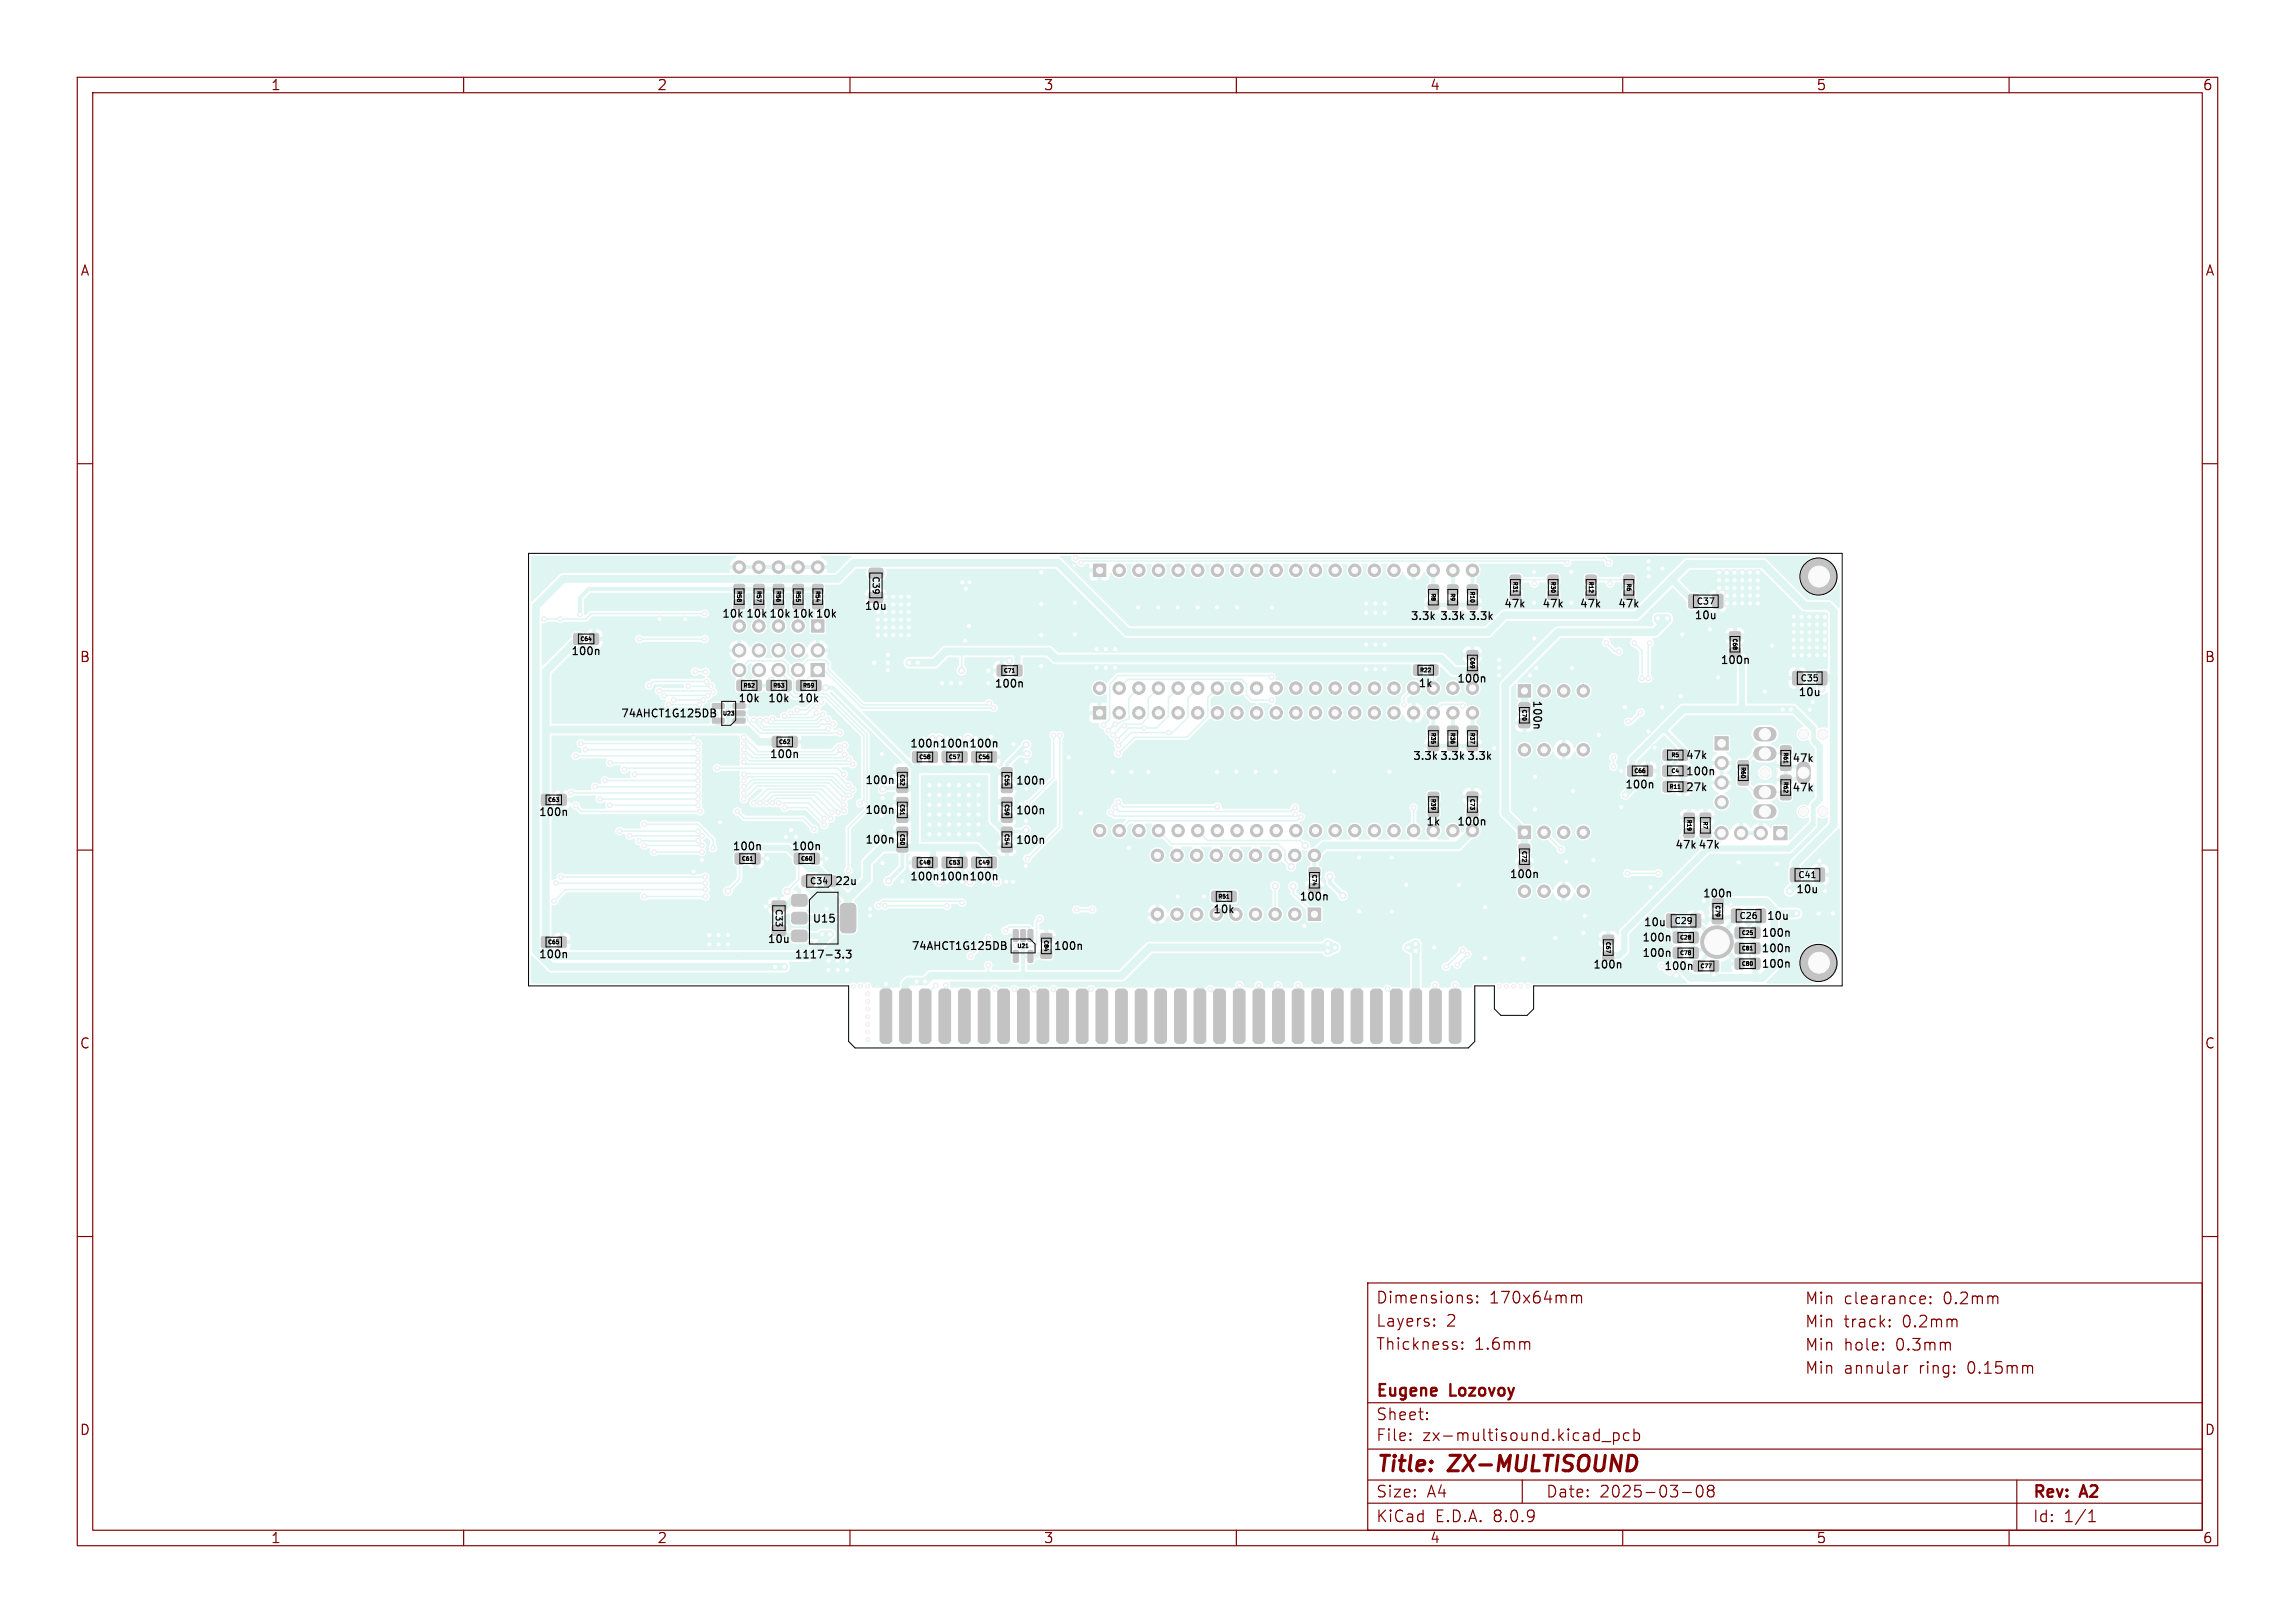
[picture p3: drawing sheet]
<svg xmlns="http://www.w3.org/2000/svg" width="297mm" height="210mm" viewBox="0 0 297 210" stroke-linecap="round" stroke-linejoin="round" font-family="sans-serif">
<defs><g id="words">
<g font-size="2.8" fill="#840000">
<text x="178" y="191">Title:</text>
<text x="187.7" y="191">ZX-MULTISOUND</text>
</g>
<g font-size="2.1" fill="#840000">
<text x="178" y="171.9">Layers:</text>
<text x="178" y="168.9">Dimensions:</text>
<text x="187.2" y="171.9">2</text>
<text x="192.7" y="168.9">170x64mm</text>
<text x="233.5" y="169">Min</text>
<text x="233.5" y="172">Min</text>
<text x="238.6" y="169">clearance:</text>
<text x="238.6" y="172">track:</text>
<text x="246.2" y="172">0.2mm</text>
<text x="251.5" y="169">0.2mm</text>
<text x="178" y="174.9">Thickness:</text>
<text x="190.8" y="174.9">1.6mm</text>
<text x="233.5" y="175">Min</text>
<text x="233.5" y="178">Min</text>
<text x="238.6" y="175">hole:</text>
<text x="238.6" y="178">annular</text>
<text x="245.4" y="175">0.3mm</text>
<text x="248.4" y="178">ring:</text>
<text x="254.7" y="178">0.15mm</text>
<text x="178" y="184">Sheet:</text>
<text x="178" y="181.1">Eugene</text>
<text x="187.7" y="181.1">Lozovoy</text>
<text x="178" y="186.7">File:</text>
<text x="184.1" y="186.7">zx-multisound.kicad_pcb</text>
<text x="178" y="197.2">KiCad</text>
<text x="178" y="194">Size:</text>
<text x="184.7" y="194">A4</text>
<text x="185.7" y="197.2">E.D.A.</text>
<text x="193.3" y="197.2">8.0.9</text>
<text x="200" y="194">Date:</text>
<text x="207" y="194">2025-03-08</text>
<text x="263" y="194.2">Rev:</text>
<text x="263" y="197.2">Id:</text>
<text x="267.1" y="197.2">1/1</text>
<text x="269.4" y="194.2">A2</text>
</g>
<g font-size="1.8" fill="#840000">
<text x="35" y="11.9">1</text>
<text x="85" y="11.9">2</text>
<text x="135" y="11.9">3</text>
<text x="185" y="11.9">4</text>
<text x="235" y="11.9">5</text>
<text x="285" y="11.9">6</text>
<text x="10.3" y="35.9">A</text>
<text x="285.4" y="35.9">A</text>
<text x="10.3" y="85.9">B</text>
<text x="285.3" y="85.9">B</text>
<text x="10.3" y="135.9">C</text>
<text x="285.3" y="135.9">C</text>
<text x="10.3" y="185.9">D</text>
<text x="285.3" y="185.9">D</text>
<text x="35" y="199.9">1</text>
<text x="85" y="199.9">2</text>
<text x="135" y="199.9">3</text>
<text x="185" y="199.9">4</text>
<text x="235" y="199.9">5</text>
<text x="285" y="199.9">6</text>
</g>
<g font-size="1.4">
<text x="93.4" y="80.1">10k</text>
<text x="96.5" y="80.1">10k 10k 10k 10k</text>
<text x="111.8" y="79.1">10u</text>
<text x="182.5" y="80.4">3.3k</text>
<text x="186.3" y="80.4">3.3k</text>
<text x="190" y="80.4">3.3k</text>
<text x="194.6" y="78.8">47k</text>
<text x="199.5" y="78.8">47k</text>
<text x="204.4" y="78.8">47k</text>
<text x="209.3" y="78.8">47k</text>
<text x="219.2" y="80.3">10u</text>
<text x="73.8" y="85">100n</text>
<text x="128.6" y="89.2">100n</text>
<text x="183.5" y="89.1">1k</text>
<text x="188.5" y="88.5">100n</text>
<text x="222.6" y="86.1">100n</text>
<text x="80.3" y="93">74AHCT1G125DB</text>
<text x="95.5" y="91.1">10k</text>
<text x="99.3" y="91.1">10k</text>
<text x="103.2" y="91.1">10k</text>
<text x="198.2" y="90.5" transform="rotate(90 198.2 90.5)">100n</text>
<text x="232.7" y="90.3">10u</text>
<text x="99.5" y="98.3">100n</text>
<text x="111.9" y="101.7">100n</text>
<text x="117.7" y="96.9">100n 100n 100n</text>
<text x="131.4" y="101.7">100n</text>
<text x="182.8" y="98.5">3.3k 3.3k 3.3k</text>
<text x="218.1" y="98.4">47k</text>
<text x="218.1" y="100.5">100n</text>
<text x="231.9" y="98.8">47k</text>
<text x="69.7" y="105.8">100n</text>
<text x="111.9" y="105.5">100n</text>
<text x="131.4" y="105.6">100n</text>
<text x="184.5" y="107">1k</text>
<text x="188.5" y="107">100n</text>
<text x="210.2" y="102.2">100n</text>
<text x="218.1" y="102.6">27k</text>
<text x="231.9" y="102.6">47k</text>
<text x="94.7" y="110.2">100n</text>
<text x="102.4" y="110.2">100n</text>
<text x="111.9" y="109.4">100n</text>
<text x="131.4" y="109.4">100n</text>
<text x="195.3" y="113.8">100n</text>
<text x="216.7" y="110">47k 47k</text>
<text x="105.1" y="119.6">U15</text>
<text x="108" y="114.7">22u</text>
<text x="117.7" y="114.1">100n 100n 100n</text>
<text x="156.9" y="118.4">10k</text>
<text x="168.1" y="116.7">100n</text>
<text x="220.3" y="116.3">100n</text>
<text x="228.6" y="119.2">10u</text>
<text x="232.4" y="115.8">10u</text>
<text x="69.7" y="124.2">100n</text>
<text x="99.3" y="122.2">10u</text>
<text x="102.8" y="124.2">1117-3.3</text>
<text x="117.9" y="123.1">74AHCT1G125DB</text>
<text x="136.3" y="123.1">100n</text>
<text x="206.1" y="125.5">100n</text>
<text x="212.4" y="122">100n</text>
<text x="212.4" y="124">100n</text>
<text x="212.6" y="120">10u</text>
<text x="215.3" y="125.7">100n</text>
<text x="227.9" y="121.4">100n</text>
<text x="227.9" y="123.4">100n</text>
<text x="227.9" y="125.4">100n</text>
</g>
<g font-size="1.1">
<text x="112.8" y="74.5" transform="rotate(90 112.8 74.5)">C39</text>
<text x="219.5" y="78.4">C37</text>
<text x="232.9" y="88.3">C35</text>
<text x="232.6" y="113.8">C41</text>
<text x="100.2" y="117.5" transform="rotate(90 100.2 117.5)">C33</text>
<text x="104.7" y="114.6">C34</text>
<text x="216.6" y="119.7">C29</text>
<text x="225" y="119.1">C26</text>
</g>
<g font-size=".7">
<text x="95.3" y="76.4" transform="rotate(90 95.3 76.4)">R58</text>
<text x="97.8" y="76.4" transform="rotate(90 97.8 76.4)">R57</text>
<text x="100.4" y="76.4" transform="rotate(90 100.4 76.4)">R56</text>
<text x="102.9" y="76.4" transform="rotate(90 102.9 76.4)">R55</text>
<text x="105.5" y="76.4" transform="rotate(90 105.5 76.4)">R54</text>
<text x="185.1" y="76.7" transform="rotate(90 185.1 76.7)">R8</text>
<text x="187.6" y="76.7" transform="rotate(90 187.6 76.7)">R9</text>
<text x="190.2" y="76.5" transform="rotate(90 190.2 76.5)">R10</text>
<text x="195.7" y="75.2" transform="rotate(90 195.7 75.2)">R31</text>
<text x="200.6" y="75.2" transform="rotate(90 200.6 75.2)">R30</text>
<text x="205.5" y="75.2" transform="rotate(90 205.5 75.2)">R12</text>
<text x="210.4" y="75.4" transform="rotate(90 210.4 75.4)">R6</text>
<text x="75.1" y="83">C64</text>
<text x="224.2" y="82.6" transform="rotate(90 224.2 82.6)">C68</text>
<text x="96.2" y="89.1">R52</text>
<text x="100" y="89.1">R53</text>
<text x="103.9" y="89.1">R59</text>
<text x="129.9" y="87.1">C71</text>
<text x="183.7" y="87.1">R22</text>
<text x="190.2" y="85" transform="rotate(90 190.2 85)">C69</text>
<text x="93.5" y="92.7">U23</text>
<text x="185.1" y="94.8" transform="rotate(90 185.1 94.8)">R35</text>
<text x="187.6" y="94.8" transform="rotate(90 187.6 94.8)">R36</text>
<text x="190.2" y="94.8" transform="rotate(90 190.2 94.8)">R37</text>
<text x="196.9" y="91.8" transform="rotate(90 196.9 91.8)">C70</text>
<text x="100.8" y="96.4">C62</text>
<text x="116.4" y="100.1" transform="rotate(90 116.4 100.1)">C52</text>
<text x="118.9" y="98.3">C58</text>
<text x="122.7" y="98.3">C57</text>
<text x="126.6" y="98.3">C56</text>
<text x="129.9" y="100.2" transform="rotate(90 129.9 100.2)">C55</text>
<text x="211.4" y="100.1">C66</text>
<text x="216.2" y="98.1">R5</text>
<text x="216.2" y="100.1">C4</text>
<text x="225.2" y="99.2" transform="rotate(90 225.2 99.2)">R60</text>
<text x="230.7" y="97.3" transform="rotate(90 230.7 97.3)">R61</text>
<text x="230.7" y="101.1" transform="rotate(90 230.7 101.1)">R62</text>
<text x="70.9" y="103.9">C63</text>
<text x="116.4" y="104" transform="rotate(90 116.4 104)">C51</text>
<text x="116.4" y="107.8" transform="rotate(90 116.4 107.8)">C50</text>
<text x="129.9" y="104" transform="rotate(90 129.9 104)">C59</text>
<text x="129.9" y="107.8" transform="rotate(90 129.9 107.8)">C54</text>
<text x="185.1" y="103.3" transform="rotate(90 185.1 103.3)">R39</text>
<text x="190.2" y="103.3" transform="rotate(90 190.2 103.3)">C73</text>
<text x="216" y="102.2">R11</text>
<text x="218.2" y="106" transform="rotate(90 218.2 106)">R19</text>
<text x="220.3" y="106.2" transform="rotate(90 220.3 106.2)">R7</text>
<text x="95.9" y="111.5">C61</text>
<text x="103.6" y="111.5">C60</text>
<text x="118.9" y="112">C48</text>
<text x="122.7" y="112">C53</text>
<text x="126.6" y="112">C49</text>
<text x="169.7" y="113.1" transform="rotate(90 169.7 113.1)">C74</text>
<text x="196.9" y="110.1" transform="rotate(90 196.9 110.1)">C72</text>
<text x="157.6" y="116.4">R51</text>
<text x="221.9" y="117.1" transform="rotate(90 221.9 117.1)">C79</text>
<text x="70.9" y="122.3">C65</text>
<text x="131.6" y="122.8">U21</text>
<text x="135" y="121.6" transform="rotate(90 135 121.6)">C84</text>
<text x="207.8" y="121.8" transform="rotate(90 207.8 121.8)">C67</text>
<text x="217.4" y="121.7">C28</text>
<text x="217.4" y="123.7">C78</text>
<text x="220" y="125.4">C77</text>
<text x="225.4" y="121.1">C25</text>
<text x="225.4" y="123.1">C81</text>
<text x="225.4" y="125.1">C80</text>
</g>
</g></defs>
<g fill="none" stroke="#840000" stroke-width=".15">
<path d="M10 10h277v190h-277zM12 12h273v186h-273zM60 10v2M110 10v2M160 10v2M210 10v2M260 10v2M10 60h2M285 60h2M10 110h2M285 110h2M10 160h2"/>
<path d="M177 166h108v32h-108zM185.6 170.7h-.1l.1 .1M185.6 171.5h.1l-.1 .1M185.6 171.5h-.1l.1 .1M185.6 170.7v.1M185.6 171.5v.1M185.6 170.7h.1l-.1 .1M188.5 174.2l.1 .1-.1 .2M189.2 174.5h.1l-.1 .1M189.2 174.5v.1M189.2 173.7v.1M189.2 173.7h.1l-.1 .1"/>
<path d="M190 168l.5 .2v.1v.2l-.5 .1M190 167.7l.1-.1 .4 .1M191.2 168.5v.1M191.2 168.5h-.1l.1 .1M191.2 167.7v.1M191.2 167.7h-.1l.1 .1M197.7 173.6l.3 .2v.8M203.6 167.6l.4 .1v.1M204 167.8l.2-.2 .4 .1 .1 .9M204 167.8v.8M243.7 174.5l.1 .1-.1 .1M243.7 174.5l-.1 .1 .1 .1"/>
<path d="M243.7 173.8v.1M243.7 174.5v.2M243.7 173.8h.1l-.1 .1M243.7 173.8h-.1l.1 .1M244.5 170.8v.1M244.5 171.5l.1 .1-.1 .1M244.5 171.5v.1v.1M244.5 171.5v.2M244.5 170.8h.1l-.1 .1M246.5 176.7v1M246.9 176.7a.38 .38 0 0 0-.4 .3M248.7 167.7l.4 .1 .1 .2-.7 .2"/>
<path d="M249.1 168.6l-.4 .1M249.8 168.5v.1v.1M249.8 167.8v.1M249.8 168.5l.1 .1-.1 .1M249.8 168.5v.2M249.8 167.8h.1l-.1 .1M252.3 173.8l.1 .9M253.2 170.8l.1 .9M258.5 167.8v.9M262.8 176.7l.2 .2v.8M285 160h2M60 198v2"/>
<path d="M110 198v2M160 198v2M177 194.5h108M177 191.5h108M177 187.5h108M177 181.5h108M182.5 186.3h.1l-.1 .1M182.5 186.3v.1M182.5 185.5v.1M182.5 185.5h.1l-.1 .1M184.7 183.6v.1M184.7 183.6h-.1l.1 .1"/>
<path d="M184.7 182.8v.1M184.7 182.8h-.1l.1 .1M197 191.5v3M207.3 186.5h1.2M208.8 185.4v1.5M208.8 185.5l.4-.1 .3 .3v.4l-.1 .2-.2 .1-.4-.1M210 198v2M210.8 185.5l-.4-.1-.3 .3v.4l.1 .2 .2 .1 .4-.1M211.5 185.5l.4-.1 .3 .3v.4l-.2 .2-.1 .1-.4-.1M211.5 184.9v1.5M217.7 193.1h1.2M219.7 192.3a.36 .36 0 0 1 .6 .2 .77 .77 0 0 1-.4 1.2 1 1 0 0 1-.2-1.4z"/>
<path d="M221.2 192.8h-.1a.31 .31 0 0 1-.1-.4 .31 .31 0 0 1 .2-.2l.5 .1a.31 .31 0 0 1 .1 .3 .31 .31 0 0 1-.3 .2M221.2 192.8l-.2 .3v.5l.2 .1 .5-.1 .1-.2-.1-.4-.2-.2M221.2 192.8h.3M260 198v2M261 191.5v6.5M270.3 196.9h.9M270.3 195.8l.4-.4v1.5"/>
</g>
<g fill="#def5f1" stroke="#def5f1" stroke-width=".13">
<path d="M141.5 91.4h1.6v1.6h-1.6z"/>
<path d="M196.5 88.6h1.6v1.6h-1.6z"/>
<path d="M169.3 117.5h1.6v1.6h-1.6z"/>
<path d="M105 85.9h1.7v1.7h-1.7z"/>
<path d="M196.5 106.9h1.6v1.6h-1.6z"/>
<path d="M141.5 73h1.6v1.6h-1.6z"/>
<path d="M222 95.3h1.7v1.7h-1.7z"/>
<path d="M105 80.2h1.6v1.6h-1.6z"/>
<path d="M187.6 128.3l.3-.3h.9l.3 .3v6.4l-.3 .3h-.9l-.3-.3z"/>
<path d="M185 128.3l.3-.3h.9l.3 .3v6.4l-.3 .3h-.9l-.3-.3z"/>
<path d="M182.5 128.3l.3-.3h.9l.3 .3v6.4l-.3 .3h-.9l-.3-.3z"/>
<path d="M179.9 128.3l.3-.3h.9l.3 .3v6.4l-.3 .3h-.9l-.3-.3z"/>
<path d="M177.4 128.3l.3-.3h.9l.3 .3v6.4l-.3 .3h-.9l-.3-.3z"/>
<path d="M174.9 128.3l.3-.3h.9l.3 .3v6.4l-.3 .3h-.9l-.3-.3z"/>
<path d="M172.3 128.3l.3-.3h.9l.3 .3v6.4l-.3 .3h-.9l-.3-.3z"/>
<path d="M169.8 128.3l.3-.3h.9l.3 .3v6.4l-.3 .3h-.9l-.3-.3z"/>
<path d="M167.2 128.3l.3-.3h.9l.3 .3v6.4l-.3 .3h-.9l-.3-.3z"/>
<path d="M164.7 128.3l.3-.3h.9l.3 .3v6.4l-.3 .3h-.9l-.3-.3z"/>
<path d="M162.2 128.3l.3-.3h.9l.3 .3v6.4l-.3 .3h-.9l-.3-.3z"/>
<path d="M159.6 128.3l.3-.3h.9l.3 .3v6.4l-.3 .3h-.9l-.3-.3z"/>
<path d="M157.1 128.3l.3-.3h.9l.3 .3v6.4l-.3 .3h-.9l-.3-.3z"/>
<path d="M154.8 128h.9l.3 .3v6.4l-.3 .3h-.9l-.3-.3v-6.4z"/>
<path d="M152 128.3l.3-.3h.9l.3 .3v6.4l-.3 .3h-.9l-.3-.3z"/>
<path d="M149.5 128.3l.3-.3h.9l.3 .3v6.4l-.3 .3h-.9l-.3-.3z"/>
<path d="M146.9 128.3l.3-.3h.9l.3 .3v6.4l-.3 .3h-.9l-.3-.3z"/>
<path d="M144.4 128.3l.3-.3h.9l.3 .3v6.4l-.3 .3h-.9l-.3-.3z"/>
<path d="M141.8 128.3l.3-.3h.9l.3 .3v6.4l-.3 .3h-.9l-.3-.3z"/>
<path d="M139.3 128.3l.3-.3h.9l.3 .3v6.4l-.3 .3h-.9l-.3-.3z"/>
<path d="M136.8 128.3l.3-.3h.9l.3 .3v6.4l-.3 .3h-.9l-.3-.3z"/>
<path d="M134.2 128.3l.3-.3h.9l.3 .3v6.4l-.3 .3h-.9l-.3-.3z"/>
<path d="M131.7 128.3l.3-.3h.9l.3 .3v6.4l-.3 .3h-.9l-.3-.3z"/>
<path d="M129.1 128.3l.3-.3h.9l.3 .3v6.4l-.3 .3h-.9l-.3-.3z"/>
<path d="M126.6 128.3l.3-.3h.9l.3 .3v6.4l-.3 .3h-.9l-.3-.3z"/>
<path d="M124.1 128.3l.3-.3h.9l.3 .3v6.4l-.3 .3h-.9l-.3-.3z"/>
<path d="M121.8 128h.9l.3 .3v6.4l-.3 .3h-.9l-.3-.3v-6.4z"/>
<path d="M119 128.3l.3-.3h.9l.3 .3v6.4l-.3 .3h-.9l-.3-.3z"/>
<path d="M116.4 128.3l.3-.3h.9l.3 .3v6.4l-.3 .3h-.9l-.3-.3z"/>
<path d="M113.9 128.3l.3-.3h.9l.3 .3v6.4l-.3 .3h-.9l-.3-.3z"/>
<path d="M229.6 107h1.7v1.7h-1.7z"/>
<path d="M189.9 84.2h.2h1.1l.1 .2-.1 .9h-.2h-1.1l-.1-.2z"/>
<path d="M189.9 86.3l.2-.1 1.1 .1 .1 .2-.1 .8-.2 .1-1.1-.1-.1-.1z"/>
<path d="M196.6 93.1l.2-.1 1.1 .1 .1 .2-.1 .8-.1 .1-1.2-.1v-.2z"/>
<path d="M196.6 91l.2-.1 1.1 .1 .1 .2-.1 .8-.1 .1-1.2-.1v-.1z"/>
<path d="M156.9 115.4l.2-.1 .8 .1 .1 .2-.1 1-.1 .1-.9-.1-.1-.1z"/>
<path d="M158.9 115.4l.2-.1 .8 .1 .1 .2-.1 1-.1 .1-.9-.1-.1-.1z"/>
<path d="M187.4 96h.2h1l.1 .2-.1 .9-.1 .1-1.1-.1-.1-.2z"/>
<path d="M187.4 94h.2h1l.1 .2-.1 .9-.1 .1-1.1-.1-.1-.2z"/>
<path d="M72.2 102.8h.2h.8l.1 .2-.1 1.2h-.2h-.8l-.1-.2z"/>
<path d="M70.1 102.8h.2h.8l.1 .2-.1 1.2h-.1h-.9l-.1-.2z"/>
<path d="M212.8 99.1l.1-.1 .9 .1 .1 .2-.1 1.1-.2 .1-.8-.1-.1-.2z"/>
<path d="M210.7 99.1l.2-.1 .8 .1 .1 .2-.1 1.1-.2 .1-.8-.1-.1-.2z"/>
<path d="M76.4 82h.2h.8l.1 .2-.1 1.1-.2 .1-.8-.1-.1-.1z"/>
<path d="M74.3 82h.2h.8l.1 .2-.1 1.1-.1 .1-.9-.1-.1-.1z"/>
<path d="M223.9 81.8l.2-.1 1.1 .1 .1 .2-.1 .8-.2 .1-1.1-.1-.1-.1z"/>
<path d="M223.9 83.9l.2-.1 1.1 .1 .1 .2-.1 .8-.2 .1-1.1-.1-.1-.2z"/>
<path d="M189.9 102.5h.2h1.1l.1 .2-.1 .9-.2 .1-1.1-.1-.1-.2z"/>
<path d="M189.9 104.6h.2h1.1l.1 .2-.1 .9h-.2h-1.1l-.1-.2z"/>
<path d="M196.6 111.4l.2-.1 1.1 .1 .1 .2-.1 .8-.1 .1-1.2-.1v-.2z"/>
<path d="M196.6 109.3l.2-.1 1.1 .1 .1 .2-.1 .8-.1 .1-1.2-.1v-.1z"/>
<path d="M169.5 114.4h.1h1.2v.2v.9h-.2h-1.1l-.1-.2z"/>
<path d="M169.5 112.3h.1h1.2v.2v.9l-.2 .1-1.1-.1-.1-.2z"/>
<path d="M207.5 121.1l.2-.1 1.1 .1 .1 .1-.1 .9-.2 .1-1.1-.1-.1-.2z"/>
<path d="M207.5 123.1h.2h1.1l.1 .2-.1 .9h-.2h-1.1l-.1-.2z"/>
<path d="M205.3 74.5l.2-.1 1 .1 .1 .2-.1 .8-.1 .1-1.1-.1-.1-.1z"/>
<path d="M205.3 76.5l.2-.1 1 .1 .1 .2-.1 .8-.1 .1-1.1-.1-.1-.1z"/>
<path d="M215.3 97.1l.2-.1 .8 .1 .1 .2-.1 1-.1 .1-.9-.1-.1-.1z"/>
<path d="M217.3 97.1l.2-.1 .8 .1 .1 .2-.1 1-.1 .1-.9-.1-.1-.1z"/>
<path d="M210.2 74.5l.2-.1 1 .1 .1 .2-.1 .8-.1 .1-1.1-.1-.1-.1z"/>
<path d="M210.2 76.5l.2-.1 1 .1 .1 .2-.1 .8-.1 .1-1.1-.1-.1-.1z"/>
<path d="M195.5 74.5l.2-.1 1 .1 .1 .2-.1 .8-.1 .1-1.1-.1-.1-.1z"/>
<path d="M195.5 76.5l.2-.1 1 .1 .1 .2-.1 .8-.1 .1-1.1-.1-.1-.1z"/>
<path d="M200.4 74.5l.2-.1 1 .1 .1 .2-.1 .8-.1 .1-1.1-.1-.1-.1z"/>
<path d="M200.4 76.5l.2-.1 1 .1 .1 .2-.1 .8-.1 .1-1.1-.1-.1-.1z"/>
<path d="M189.9 77.7h.2h1.1l.1 .2-.1 .9-.2 .1-1.1-.1v-.2z"/>
<path d="M189.9 75.7h.2h1.1l.1 .2-.1 .9-.2 .1-1.1-.1v-.2z"/>
<path d="M127.9 110.9h.2h.8l.1 .2-.1 1.2h-.2h-.8l-.1-.2z"/>
<path d="M125.8 110.9h.2h.8l.1 .2-.1 1.2h-.1h-.9l-.1-.2z"/>
<path d="M116.1 105.3h.2h1.1l.1 .2-.1 .9h-.1h-1.2v-.2z"/>
<path d="M116.1 103.2h.2h1.1l.1 .2-.1 .9-.1 .1-1.2-.1v-.2z"/>
<path d="M116.1 101.5l.2-.1 1.1 .1 .1 .1-.1 .9-.1 .1-1.2-.1v-.2z"/>
<path d="M116.1 99.4l.2-.1 1.1 .1 .1 .2-.1 .8-.1 .1-1.2-.1v-.2z"/>
<path d="M124.1 110.9h.1h.9l.1 .2-.1 1.2h-.2h-.8l-.1-.2z"/>
<path d="M122 110.9h.2h.8l.1 .2-.1 1.2h-.2h-.8l-.1-.2z"/>
<path d="M129.7 107.1l.1-.1 1.2 .1v.2v.8l-.2 .1-1.1-.1-.1-.2z"/>
<path d="M129.7 109.2l.1-.1 1.2 .1v.1v.9l-.2 .1-1.1-.1-.1-.2z"/>
<path d="M125.8 97.3l.2-.1 .8 .1 .1 .2-.1 1.1-.1 .1-.9-.1-.1-.2z"/>
<path d="M127.9 97.3l.2-.1 .8 .1 .1 .2-.1 1.1-.2 .1-.8-.1-.1-.2z"/>
<path d="M122 97.3l.2-.1 .8 .1 .1 .2-.1 1.1-.2 .1-.8-.1-.1-.2z"/>
<path d="M124.1 97.3l.1-.1 .9 .1 .1 .2-.1 1.1-.2 .1-.8-.1-.1-.2z"/>
<path d="M118.2 97.3l.1-.1 .9 .1 .1 .2-.1 1.1-.2 .1-.8-.1-.1-.2z"/>
<path d="M120.2 97.3l.2-.1 .9 .1v.2v1.1l-.2 .1-.9-.1v-.2z"/>
<path d="M129.7 103.2h.1h1.2v.2v.9l-.2 .1-1.1-.1-.1-.2z"/>
<path d="M129.7 105.3h.1h1.2v.2v.9h-.2h-1.1l-.1-.2z"/>
<path d="M217.3 99.1l.2-.1 .9 .1v.2v1.1l-.2 .1-.9-.1v-.2z"/>
<path d="M215.3 99.1l.1-.1 .9 .1 .1 .2-.1 1.1-.2 .1-.8-.1-.1-.2z"/>
<path d="M184.9 77.7h.2h1l.1 .2-.1 .9-.1 .1-1.1-.1-.1-.2z"/>
<path d="M184.9 75.7h.2h1l.1 .2-.1 .9-.1 .1-1.1-.1-.1-.2z"/>
<path d="M184.9 96h.2h1l.1 .2-.1 .9-.1 .1-1.1-.1-.1-.2z"/>
<path d="M184.9 94h.2h1l.1 .2-.1 .9-.1 .1-1.1-.1-.1-.2z"/>
<path d="M189.9 96h.2h1.1l.1 .2-.1 .9-.2 .1-1.1-.1v-.2z"/>
<path d="M189.9 94h.2h1.1l.1 .2-.1 .9-.2 .1-1.1-.1v-.2z"/>
<path d="M101.3 88.1l.2-.1 .8 .1 .1 .2-.1 1-.1 .1-.9-.1-.1-.1z"/>
<path d="M99.3 88.1l.2-.1 .8 .1 .1 .2-.1 1-.1 .1-.9-.1-.1-.1z"/>
<path d="M103.1 88.1l.2-.1 .9 .1 .1 .2-.1 1-.2 .1-.9-.1v-.1z"/>
<path d="M105.1 88.1l.2-.1 .9 .1 .1 .2-.1 1-.2 .1-.9-.1v-.1z"/>
<path d="M215.3 101.2l.2-.1 .8 .1 .1 .2-.1 1-.1 .1-.9-.1-.1-.1z"/>
<path d="M217.3 101.2l.2-.1 .8 .1 .1 .2-.1 1-.1 .1-.9-.1-.1-.1z"/>
<path d="M226.7 120h.2h.8l.1 .2-.1 1.2h-.2h-.8l-.1-.2z"/>
<path d="M224.6 120h.2h.8l.1 .2-.1 1.2h-.1h-.9l-.1-.2z"/>
<path d="M221.3 124.3h.2h.9v.2v1.2h-.2h-.9v-.2z"/>
<path d="M219.3 124.3h.1h.9l.1 .2-.1 1.2h-.2h-.8l-.1-.2z"/>
<path d="M221.7 116.3h.1h1.2v.2v.9l-.2 .1-1.1-.1-.1-.2z"/>
<path d="M221.7 118.4h.1h1.2v.2v.9h-.2h-1.1l-.1-.2z"/>
<path d="M226.7 122h.2h.8l.1 .2-.1 1.2h-.2h-.8l-.1-.2z"/>
<path d="M224.6 122h.2h.8l.1 .2-.1 1.2h-.1h-.9l-.1-.2z"/>
<path d="M226.7 124h.2h.8l.1 .2-.1 1.2h-.2h-.8l-.1-.2z"/>
<path d="M224.6 124h.2h.8l.1 .2-.1 1.2h-.1h-.9l-.1-.2z"/>
<path d="M227.3 117.7l.1-.1 1 .1 .1 .2-.1 1.4-.1 .1-1-.1-.1-.1z"/>
<path d="M224.1 117.7l.2-.1 1 .1 .1 .2-.1 1.4-.2 .1-1-.1v-.1z"/>
<path d="M216.6 120.6h.2h.8l.1 .2-.1 1.2h-.1h-.9l-.1-.2z"/>
<path d="M218.7 120.6h.2h.8l.1 .2-.1 1.2h-.2h-.8l-.1-.2z"/>
<path d="M215.7 118.3h.2h1l.1 .2-.1 1.5-.2 .1-1-.1v-.2z"/>
<path d="M218.9 118.3h.1h1l.1 .2-.1 1.5-.1 .1-1-.1-.1-.2z"/>
<path d="M185 86.1l.2-.1 .8 .1 .1 .2-.1 1-.1 .1-.9-.1-.1-.1z"/>
<path d="M183 86.1l.2-.1 .8 .1 .1 .2-.1 1-.1 .1-.9-.1-.1-.1z"/>
<path d="M102.1 95.3h.2h.8l.1 .2-.1 1.2h-.2h-.8l-.1-.2z"/>
<path d="M100 95.3h.2h.8l.1 .2-.1 1.2h-.1h-.9l-.1-.2z"/>
<path d="M184.9 104.6l.2-.1 1 .1 .1 .2-.1 .8-.1 .1-1.1-.1-.1-.1z"/>
<path d="M184.9 102.6l.2-.1 1 .1 .1 .2-.1 .8-.1 .1-1.1-.1-.1-.1z"/>
<path d="M105.2 75.7l.2-.1 1.1 .1v.2v.8l-.2 .1-1.1-.1-.1-.1z"/>
<path d="M105.2 77.7l.2-.1 1.1 .1v.2v.8l-.2 .1-1.1-.1-.1-.1z"/>
<path d="M102.7 75.7l.1-.1 1.1 .1 .1 .2-.1 .8-.2 .1-1-.1-.1-.1z"/>
<path d="M102.7 77.7l.1-.1 1.1 .1 .1 .2-.1 .8-.2 .1-1-.1-.1-.1z"/>
<path d="M100.1 75.7l.2-.1 1.1 .1 .1 .2-.1 .8-.2 .1-1.1-.1v-.1z"/>
<path d="M100.1 77.7l.2-.1 1.1 .1 .1 .2-.1 .8-.2 .1-1.1-.1v-.1z"/>
<path d="M187.4 77.7h.2h1l.1 .2-.1 .9-.1 .1-1.1-.1-.1-.2z"/>
<path d="M187.4 75.7h.2h1l.1 .2-.1 .9-.1 .1-1.1-.1-.1-.2z"/>
<path d="M120.2 110.9h.2h.9v.2v1.2h-.2h-.9v-.2z"/>
<path d="M118.2 110.9h.1h.9l.1 .2-.1 1.2h-.2h-.8l-.1-.2z"/>
<path d="M102.6 115.8h.2h1.5l.2 .3-.1 1-.3 .2-1.5-.1-.1-.3v-.9z"/>
<path d="M102.6 118.1h.2h1.5l.2 .3-.1 1-.3 .2-1.5-.1-.1-.3v-.9z"/>
<path d="M108.9 117l.2-.1h1.2l.2 .1 .2 .2 .1 3-.1 .2-.2 .2-1.4 .1-.3-.3v-3z"/>
<path d="M102.6 120.4h.2h1.5l.2 .3-.1 1-.3 .2-1.5-.1-.1-.3v-.9z"/>
<path d="M95.4 88.1l.2-.1 .9 .1 .1 .2-.1 1-.2 .1-.9-.1v-.1z"/>
<path d="M97.4 88.1l.2-.1 .9 .1 .1 .2-.1 1-.2 .1-.9-.1v-.1z"/>
<path d="M116.1 109.2l.2-.1 1.1 .1 .1 .1-.1 .9-.1 .1-1.2-.1v-.2z"/>
<path d="M116.1 107.1l.2-.1 1.1 .1 .1 .2-.1 .8-.1 .1-1.2-.1v-.2z"/>
<path d="M216.6 122.6h.2h.8l.1 .2-.1 1.2h-.1h-.9l-.1-.2z"/>
<path d="M218.7 122.6h.2h.8l.1 .2-.1 1.2h-.2h-.8l-.1-.2z"/>
<path d="M129.7 99.4l.1-.1 1.2 .1v.2v.8l-.2 .1-1.1-.1-.1-.1z"/>
<path d="M129.7 101.5l.1-.1 1.2 .1v.2v.8l-.2 .1-1.1-.1-.1-.2z"/>
<path d="M231.8 112.4l.1-.1 1 .1 .1 .2-.1 1.4-.1 .1-1-.1-.1-.1z"/>
<path d="M234.9 112.4l.2-.1 1 .1v.2v1.4l-.2 .1-1-.1-.1-.1z"/>
<path d="M235.2 86.9h.2h1v.2v1.5l-.2 .1-1-.1-.1-.2z"/>
<path d="M232.1 86.9h.1h1l.1 .2-.1 1.5-.1 .1-1-.1-.1-.2z"/>
<path d="M225 98.5l.2-.1 1 .1 .1 .2-.1 .8-.1 .1-1.1-.1-.1-.1z"/>
<path d="M225 100.5l.2-.1 1 .1 .1 .2-.1 .8-.1 .1-1.1-.1-.1-.1z"/>
<path d="M112.5 73.6l.2-.1 1.5 .1 .1 .2-.1 1-.2 .1-1.5-.1v-.2z"/>
<path d="M112.5 76.7h.2h1.5l.1 .2-.1 1-.2 .1-1.5-.1v-.2z"/>
<path d="M230.5 100.4l.2-.1 1 .1 .1 .2-.1 .8-.1 .1-1.1-.1-.1-.1z"/>
<path d="M230.5 102.4l.2-.1 1 .1 .1 .2-.1 .8-.1 .1-1.1-.1-.1-.1z"/>
<path d="M230.5 98.6l.2-.1 1 .1 .1 .2-.1 .8-.1 .1-1.1-.1-.1-.1z"/>
<path d="M230.5 96.6l.2-.1 1 .1 .1 .2-.1 .8-.1 .1-1.1-.1-.1-.1z"/>
<path d="M104.9 110.4h.2h.9v.2v1.2h-.2h-.9v-.2z"/>
<path d="M102.9 110.4h.1h.9l.1 .2-.1 1.2h-.2h-.8l-.1-.2z"/>
<path d="M218 107.3l.2-.1 1 .1 .1 .2-.1 .8-.1 .1-1.1-.1-.1-.1z"/>
<path d="M218 105.3l.2-.1 1 .1 .1 .2-.1 .8-.1 .1-1.1-.1-.1-.1z"/>
<path d="M97.3 110.4h.1h.9l.1 .2-.1 1.2h-.2h-.8l-.1-.2z"/>
<path d="M95.2 110.4h.2h.8l.1 .2-.1 1.2h-.2h-.8l-.1-.2z"/>
<path d="M95 75.7l.2-.1 1.1 .1 .1 .2-.1 .8-.2 .1-1.1-.1v-.1z"/>
<path d="M95 77.7l.2-.1 1.1 .1 .1 .2-.1 .8-.2 .1-1.1-.1v-.1z"/>
<path d="M72.2 121.2h.2h.8l.1 .2-.1 1.2h-.2h-.8l-.1-.2z"/>
<path d="M70.1 121.2h.2h.8l.1 .2-.1 1.2h-.1h-.9l-.1-.2z"/>
<path d="M134.8 120.8h.1h1.2v.2v.9l-.2 .1-1.1-.1-.1-.2z"/>
<path d="M134.8 122.9h.1h1.2v.2v.9h-.2h-1.1l-.1-.2z"/>
<path d="M218.6 77l.2-.1 1 .1 .1 .2-.1 1.4-.2 .1-1-.1-.1-.1z"/>
<path d="M221.7 77l.2-.1 1 .1 .1 .2-.1 1.4-.2 .1-1-.1v-.1z"/>
<path d="M220.1 107.3l.2-.1 1 .1 .1 .2-.1 .8-.1 .1-1.1-.1-.1-.1z"/>
<path d="M220.1 105.3l.2-.1 1 .1 .1 .2-.1 .8-.1 .1-1.1-.1-.1-.1z"/>
<path d="M100 119.8l.2-.1 1.4 .1 .1 .2-.1 1h-.1h-1.5l-.1-.2z"/>
<path d="M100 116.6h.2h1.4l.1 .2-.1 1-.1 .1-1.5-.1-.1-.1z"/>
<path d="M106.7 113.4l.2-.1 1.3 .1v.2v1l-.2 .1-1.3-.1v-.2z"/>
<path d="M103.9 113.4l.1-.1 1.3 .1 .1 .2-.1 1-.2 .1-1.2-.1-.1-.2z"/>
<path d="M129.1 86.1l.2-.1 .8 .1 .1 .2-.1 1.1-.1 .1-.9-.1-.1-.2z"/>
<path d="M131.2 86.1l.2-.1 .8 .1 .1 .2-.1 1.1-.2 .1-.8-.1-.1-.2z"/>
<path d="M94.9 93l1.4-.1 .1 .2v.4l-.1 .1h-1.3l-.1-.2z"/>
<path d="M94.9 92h1.4l.1 .1v.4l-.1 .1h-1.3l-.1-.1z"/>
<path d="M94.9 91.1l1.4-.1 .1 .2v.4l-.1 .1h-1.3l-.1-.2z"/>
<path d="M92.2 91.1l1.4-.1 .1 .2v.4l-.1 .1h-1.3l-.1-.2z"/>
<path d="M92.2 93l1.4-.1 .1 .2v.4l-.1 .1h-1.3l-.1-.2z"/>
<path d="M133.1 120.3h.4l.2 .1v1.3l-.1 .1h-.4l-.2-.1z"/>
<path d="M132.1 120.3h.5l.1 .1v1.3l-.1 .1h-.4l-.1-.1z"/>
<path d="M131.2 120.3h.4l.2 .1v1.3l-.1 .1h-.4l-.2-.1z"/>
<path d="M131.2 123h.4l.2 .1v1.3l-.1 .1h-.4l-.2-.1z"/>
<path d="M133.1 123h.4l.2 .1v1.3l-.1 .1h-.4l-.2-.1z"/>
<path d="M97.6 75.7l.2-.1 1 .1 .1 .2-.1 .8-.1 .1-1.1-.1-.1-.1z"/>
<path d="M97.6 77.7l.2-.1 1 .1 .1 .2-.1 .8-.1 .1-1.1-.1-.1-.1z"/>
<circle cx="144.8" cy="92.2" r=".8"/>
<circle cx="147.4" cy="92.2" r=".8"/>
<circle cx="149.9" cy="92.2" r=".8"/>
<circle cx="152.5" cy="92.2" r=".8"/>
<circle cx="155" cy="92.2" r=".8"/>
<circle cx="157.5" cy="92.2" r=".8"/>
<circle cx="160.1" cy="92.2" r=".8"/>
<circle cx="162.6" cy="92.2" r=".8"/>
<circle cx="165.2" cy="92.2" r=".8"/>
<circle cx="167.7" cy="92.2" r=".8"/>
<circle cx="170.2" cy="92.2" r=".8"/>
<circle cx="172.8" cy="92.2" r=".8"/>
<circle cx="175.3" cy="92.2" r=".8"/>
<circle cx="177.9" cy="92.2" r=".8"/>
<circle cx="180.4" cy="92.2" r=".8"/>
<circle cx="182.9" cy="92.2" r=".8"/>
<circle cx="185.5" cy="92.2" r=".8"/>
<circle cx="188" cy="92.2" r=".8"/>
<circle cx="190.6" cy="92.2" r=".8"/>
<circle cx="190.6" cy="107.5" r=".8"/>
<circle cx="188" cy="107.5" r=".8"/>
<circle cx="185.5" cy="107.5" r=".8"/>
<circle cx="182.9" cy="107.5" r=".8"/>
<circle cx="180.4" cy="107.5" r=".8"/>
<circle cx="177.9" cy="107.5" r=".8"/>
<circle cx="175.3" cy="107.5" r=".8"/>
<circle cx="172.8" cy="107.5" r=".8"/>
<circle cx="170.2" cy="107.5" r=".8"/>
<circle cx="167.7" cy="107.5" r=".8"/>
<circle cx="165.2" cy="107.5" r=".8"/>
<circle cx="162.6" cy="107.5" r=".8"/>
<circle cx="160.1" cy="107.5" r=".8"/>
<circle cx="157.5" cy="107.5" r=".8"/>
<circle cx="155" cy="107.5" r=".8"/>
<circle cx="152.5" cy="107.5" r=".8"/>
<circle cx="149.9" cy="107.5" r=".8"/>
<circle cx="147.4" cy="107.5" r=".8"/>
<circle cx="144.8" cy="107.5" r=".8"/>
<circle cx="142.3" cy="107.5" r=".8"/>
<circle cx="199.8" cy="89.4" r=".8"/>
<circle cx="202.4" cy="89.4" r=".8"/>
<circle cx="204.9" cy="89.4" r=".8"/>
<circle cx="204.9" cy="97" r=".8"/>
<circle cx="202.4" cy="97" r=".8"/>
<circle cx="199.8" cy="97" r=".8"/>
<circle cx="197.3" cy="97" r=".8"/>
<circle cx="167.6" cy="118.3" r=".8"/>
<circle cx="165" cy="118.3" r=".8"/>
<circle cx="162.5" cy="118.3" r=".8"/>
<circle cx="159.9" cy="118.3" r=".8"/>
<circle cx="157.4" cy="118.3" r=".8"/>
<circle cx="154.9" cy="118.3" r=".8"/>
<circle cx="152.3" cy="118.3" r=".8"/>
<circle cx="149.8" cy="118.3" r=".8"/>
<circle cx="149.8" cy="110.7" r=".8"/>
<circle cx="152.3" cy="110.7" r=".8"/>
<circle cx="154.9" cy="110.7" r=".8"/>
<circle cx="157.4" cy="110.7" r=".8"/>
<circle cx="159.9" cy="110.7" r=".8"/>
<circle cx="162.5" cy="110.7" r=".8"/>
<circle cx="165" cy="110.7" r=".8"/>
<circle cx="167.6" cy="110.7" r=".8"/>
<circle cx="170.1" cy="110.7" r=".8"/>
<circle cx="105.8" cy="84.2" r=".85"/>
<circle cx="103.3" cy="86.7" r=".85"/>
<circle cx="103.3" cy="84.2" r=".85"/>
<circle cx="100.7" cy="86.7" r=".85"/>
<circle cx="100.7" cy="84.2" r=".85"/>
<circle cx="98.2" cy="86.7" r=".85"/>
<circle cx="98.2" cy="84.2" r=".85"/>
<circle cx="95.7" cy="86.7" r=".85"/>
<circle cx="95.7" cy="84.2" r=".85"/>
<circle cx="199.8" cy="107.7" r=".8"/>
<circle cx="202.4" cy="107.7" r=".8"/>
<circle cx="204.9" cy="107.7" r=".8"/>
<circle cx="204.9" cy="115.3" r=".8"/>
<circle cx="202.4" cy="115.3" r=".8"/>
<circle cx="199.8" cy="115.3" r=".8"/>
<circle cx="197.3" cy="115.3" r=".8"/>
<circle cx="222.2" cy="121.9" r="2.1"/>
<circle cx="144.8" cy="73.8" r=".8"/>
<circle cx="147.4" cy="73.8" r=".8"/>
<circle cx="149.9" cy="73.8" r=".8"/>
<circle cx="152.5" cy="73.8" r=".8"/>
<circle cx="155" cy="73.8" r=".8"/>
<circle cx="157.5" cy="73.8" r=".8"/>
<circle cx="160.1" cy="73.8" r=".8"/>
<circle cx="162.6" cy="73.8" r=".8"/>
<circle cx="165.2" cy="73.8" r=".8"/>
<circle cx="167.7" cy="73.8" r=".8"/>
<circle cx="170.2" cy="73.8" r=".8"/>
<circle cx="172.8" cy="73.8" r=".8"/>
<circle cx="175.3" cy="73.8" r=".8"/>
<circle cx="177.9" cy="73.8" r=".8"/>
<circle cx="180.4" cy="73.8" r=".8"/>
<circle cx="182.9" cy="73.8" r=".8"/>
<circle cx="185.5" cy="73.8" r=".8"/>
<circle cx="188" cy="73.8" r=".8"/>
<circle cx="190.6" cy="73.8" r=".8"/>
<circle cx="190.6" cy="89" r=".8"/>
<circle cx="188" cy="89" r=".8"/>
<circle cx="185.5" cy="89" r=".8"/>
<circle cx="182.9" cy="89" r=".8"/>
<circle cx="180.4" cy="89" r=".8"/>
<circle cx="177.9" cy="89" r=".8"/>
<circle cx="175.3" cy="89" r=".8"/>
<circle cx="172.8" cy="89" r=".8"/>
<circle cx="170.2" cy="89" r=".8"/>
<circle cx="167.7" cy="89" r=".8"/>
<circle cx="165.2" cy="89" r=".8"/>
<circle cx="162.6" cy="89" r=".8"/>
<circle cx="160.1" cy="89" r=".8"/>
<circle cx="157.5" cy="89" r=".8"/>
<circle cx="155" cy="89" r=".8"/>
<circle cx="152.5" cy="89" r=".8"/>
<circle cx="149.9" cy="89" r=".8"/>
<circle cx="147.4" cy="89" r=".8"/>
<circle cx="144.8" cy="89" r=".8"/>
<circle cx="142.3" cy="89" r=".8"/>
<circle cx="235.4" cy="74.6" r="2.35"/>
<circle cx="222.8" cy="98.7" r=".85"/>
<circle cx="222.8" cy="101.3" r=".85"/>
<circle cx="222.8" cy="103.8" r=".85"/>
<circle cx="103.3" cy="81" r=".8"/>
<circle cx="100.7" cy="81" r=".8"/>
<circle cx="98.2" cy="81" r=".8"/>
<circle cx="95.7" cy="81" r=".8"/>
<circle cx="95.7" cy="73.4" r=".8"/>
<circle cx="98.2" cy="73.4" r=".8"/>
<circle cx="100.7" cy="73.4" r=".8"/>
<circle cx="103.3" cy="73.4" r=".8"/>
<circle cx="105.8" cy="73.4" r=".8"/>
<circle cx="235.4" cy="124.6" r="2.35"/>
<circle cx="227.9" cy="107.8" r=".85"/>
<circle cx="225.3" cy="107.8" r=".85"/>
<circle cx="222.8" cy="107.8" r=".85"/>
</g>
<path d="M227.8 95h1.2M227.8 97.5h1.2M233.4 99.4v1.2M227.8 105h1.2M227.8 102.5h1.2" fill="none" stroke="#def5f1" stroke-width="1.8"/>
<g fill="#ececec" stroke="#ececec" stroke-width=".13">
<circle cx="222.5" cy="75.1" r=".4"/>
<circle cx="144.3" cy="84" r=".4"/>
<circle cx="120.3" cy="101.6" r=".4"/>
<circle cx="139.1" cy="78" r=".4"/>
<circle cx="224.5" cy="82.3" r=".4"/>
<circle cx="97.8" cy="111.1" r=".4"/>
<circle cx="180.1" cy="117.9" r=".4"/>
<circle cx="124.1" cy="108" r=".4"/>
<circle cx="124.1" cy="105.4" r=".4"/>
<circle cx="233.2" cy="79.8" r=".4"/>
<circle cx="146.1" cy="109.7" r=".4"/>
<circle cx="198" cy="87.4" r=".4"/>
<circle cx="233.2" cy="82.8" r=".4"/>
<circle cx="114.9" cy="85.7" r=".4"/>
<circle cx="139" cy="73.2" r=".3"/>
<circle cx="213.4" cy="73.6" r=".4"/>
<circle cx="116.6" cy="82.2" r=".4"/>
<circle cx="144.3" cy="86.4" r=".4"/>
<circle cx="112.6" cy="117.6" r=".4"/>
<circle cx="113.6" cy="81.2" r=".4"/>
<circle cx="120.3" cy="105.4" r=".4"/>
<circle cx="235.2" cy="79.8" r=".4"/>
<circle cx="225.5" cy="74.1" r=".4"/>
<circle cx="132.8" cy="106.2" r=".4"/>
<circle cx="125.4" cy="81" r=".4"/>
<circle cx="227.5" cy="78.1" r=".4"/>
<circle cx="162.5" cy="99.9" r=".4"/>
<circle cx="226.5" cy="76.1" r=".4"/>
<circle cx="203.6" cy="102.3" r=".4"/>
<circle cx="146.4" cy="99.9" r=".4"/>
<circle cx="131.1" cy="114.1" r=".4"/>
<circle cx="222.5" cy="76.1" r=".4"/>
<circle cx="107" cy="117.6" r=".4"/>
<circle cx="192.2" cy="117.4" r=".4"/>
<circle cx="121.6" cy="106.7" r=".4"/>
<circle cx="94.2" cy="122.2" r=".4"/>
<circle cx="235.2" cy="84.8" r=".4"/>
<circle cx="99.3" cy="111.1" r=".4"/>
<circle cx="120.3" cy="102.9" r=".4"/>
<circle cx="124.1" cy="104.1" r=".4"/>
<circle cx="213.3" cy="99.8" r=".4"/>
<circle cx="236.2" cy="80.8" r=".4"/>
<circle cx="114.1" cy="107.5" r=".4"/>
<circle cx="225.5" cy="78.1" r=".4"/>
<circle cx="132.8" cy="112.1" r=".4"/>
<circle cx="91.8" cy="122.2" r=".4"/>
<circle cx="85.4" cy="80.1" r=".4"/>
<circle cx="121.9" cy="88.4" r=".4"/>
<circle cx="116.6" cy="80.2" r=".4"/>
<circle cx="127.9" cy="86.8" r=".4"/>
<circle cx="234.2" cy="80.8" r=".4"/>
<circle cx="179.2" cy="86.6" r=".4"/>
<circle cx="160.1" cy="78.6" r=".4"/>
<circle cx="124.1" cy="101.6" r=".4"/>
<circle cx="224.5" cy="76.1" r=".4"/>
<circle cx="114.2" cy="111.7" r=".4"/>
<circle cx="176.8" cy="86.6" r=".4"/>
<circle cx="213.6" cy="114.8" r=".4"/>
<circle cx="208.1" cy="121.6" r=".4"/>
<circle cx="112.6" cy="118.5" r=".4"/>
<circle cx="132.8" cy="102.1" r=".4"/>
<circle cx="198.7" cy="104.8" r=".4"/>
<circle cx="215.1" cy="91.5" r=".4"/>
<circle cx="124.2" cy="95.5" r=".4"/>
<circle cx="126.6" cy="106.7" r=".4"/>
<circle cx="126.6" cy="101.6" r=".4"/>
<circle cx="212.9" cy="122.7" r=".4"/>
<circle cx="128.3" cy="95.4" r=".4"/>
<circle cx="226.5" cy="78.1" r=".4"/>
<circle cx="107" cy="111.1" r=".4"/>
<circle cx="235.2" cy="81.8" r=".4"/>
<circle cx="114.9" cy="86.7" r=".4"/>
<circle cx="101.7" cy="108.3" r=".4"/>
<circle cx="190.6" cy="103.1" r=".4"/>
<circle cx="228.4" cy="89.5" r=".4"/>
<circle cx="116.6" cy="77.2" r=".4"/>
<circle cx="88.7" cy="80.1" r=".4"/>
<circle cx="105.4" cy="111.1" r=".4"/>
<circle cx="116.6" cy="78.2" r=".4"/>
<circle cx="233.2" cy="84.8" r=".4"/>
<circle cx="117.6" cy="78.2" r=".4"/>
<circle cx="134.8" cy="78.2" r=".4"/>
<circle cx="236.2" cy="79.8" r=".4"/>
<circle cx="93" cy="121" r=".4"/>
<circle cx="224.5" cy="78.1" r=".4"/>
<circle cx="204.9" cy="120.7" r=".4"/>
<circle cx="198.5" cy="74" r=".4"/>
<circle cx="138.3" cy="98" r=".4"/>
<circle cx="236.2" cy="84.8" r=".4"/>
<circle cx="144" cy="99.9" r=".4"/>
<circle cx="236.2" cy="115.3" r=".4"/>
<circle cx="232.2" cy="84.8" r=".4"/>
<circle cx="226.5" cy="75.1" r=".4"/>
<circle cx="235.2" cy="82.8" r=".4"/>
<circle cx="117.6" cy="80.2" r=".4"/>
<circle cx="213.4" cy="74.6" r=".4"/>
<circle cx="125.5" cy="75.3" r=".4"/>
<circle cx="188.8" cy="114.5" r=".4"/>
<circle cx="124.1" cy="106.7" r=".4"/>
<circle cx="232.2" cy="80.8" r=".4"/>
<circle cx="234.2" cy="81.8" r=".4"/>
<circle cx="148.6" cy="99.9" r=".4"/>
<circle cx="141.9" cy="84" r=".4"/>
<circle cx="102.6" cy="96" r=".4"/>
<circle cx="126.6" cy="102.9" r=".4"/>
<circle cx="114.6" cy="78.2" r=".4"/>
<circle cx="115.6" cy="82.2" r=".4"/>
<circle cx="224.5" cy="77.1" r=".4"/>
<circle cx="93" cy="122.2" r=".4"/>
<circle cx="152.4" cy="78.6" r=".4"/>
<circle cx="125.4" cy="108" r=".4"/>
<circle cx="116.6" cy="79.2" r=".4"/>
<circle cx="175.9" cy="117.9" r=".4"/>
<circle cx="130.7" cy="85.5" r=".4"/>
<circle cx="213.4" cy="72.6" r=".4"/>
<circle cx="117.6" cy="77.2" r=".4"/>
<circle cx="185.6" cy="122.6" r=".4"/>
<circle cx="134.8" cy="74.1" r=".4"/>
<circle cx="122.8" cy="108" r=".4"/>
<circle cx="215.1" cy="73.6" r=".4"/>
<circle cx="203.5" cy="86.5" r=".4"/>
<circle cx="227.5" cy="75.1" r=".4"/>
<circle cx="134.8" cy="86.2" r=".4"/>
<circle cx="233.2" cy="81.8" r=".4"/>
<circle cx="226.5" cy="74.1" r=".4"/>
<circle cx="115.6" cy="81.2" r=".4"/>
<circle cx="168.8" cy="119.8" r=".4"/>
<circle cx="194" cy="86.4" r=".4"/>
<circle cx="223.5" cy="76.1" r=".4"/>
<circle cx="104.4" cy="114.5" r=".4"/>
<circle cx="209.8" cy="104.4" r=".4"/>
<circle cx="202.7" cy="111.5" r=".4"/>
<circle cx="179.2" cy="78.1" r=".4"/>
<circle cx="230" cy="111.8" r=".4"/>
<circle cx="124.6" cy="75.3" r=".4"/>
<circle cx="232.2" cy="79.8" r=".4"/>
<circle cx="197.1" cy="124.1" r=".4"/>
<circle cx="179.8" cy="99.9" r=".4"/>
<circle cx="222.5" cy="77.1" r=".4"/>
<circle cx="225.5" cy="77.1" r=".4"/>
<circle cx="176.8" cy="79.3" r=".4"/>
<circle cx="152.4" cy="116" r=".4"/>
<circle cx="120.3" cy="106.7" r=".4"/>
<circle cx="192.2" cy="124" r=".4"/>
<circle cx="198.7" cy="100.5" r=".4"/>
<circle cx="197.3" cy="93.6" r=".4"/>
<circle cx="149.9" cy="78.6" r=".4"/>
<circle cx="223.5" cy="75.1" r=".4"/>
<circle cx="113.6" cy="80.2" r=".4"/>
<circle cx="234.2" cy="83.8" r=".4"/>
<circle cx="236.2" cy="81.8" r=".4"/>
<circle cx="115.6" cy="80.2" r=".4"/>
<circle cx="132.1" cy="104.1" r=".4"/>
<circle cx="131.2" cy="96.3" r=".4"/>
<circle cx="220.5" cy="116.5" r=".4"/>
<circle cx="160" cy="99.9" r=".4"/>
<circle cx="132.8" cy="98.5" r=".4"/>
<circle cx="113.6" cy="82.2" r=".4"/>
<circle cx="114.6" cy="82.2" r=".4"/>
<circle cx="113.6" cy="77.2" r=".4"/>
<circle cx="178" cy="79.3" r=".4"/>
<circle cx="210.3" cy="91.5" r=".4"/>
<circle cx="122.8" cy="104.1" r=".4"/>
<circle cx="114.6" cy="81.2" r=".4"/>
<circle cx="193.4" cy="96.8" r=".4"/>
<circle cx="165.1" cy="99.9" r=".4"/>
<circle cx="120.3" cy="104.1" r=".4"/>
<circle cx="194" cy="85.4" r=".4"/>
<circle cx="224.5" cy="75.1" r=".4"/>
<circle cx="201.3" cy="121.4" r=".4"/>
<circle cx="235.5" cy="111.4" r=".4"/>
<circle cx="99.1" cy="117.3" r=".4"/>
<circle cx="105.7" cy="88.7" r=".4"/>
<circle cx="175.9" cy="111" r=".4"/>
<circle cx="93.2" cy="106.4" r=".4"/>
<circle cx="222.4" cy="87.7" r=".4"/>
<circle cx="178" cy="86.6" r=".4"/>
<circle cx="164.6" cy="78.6" r=".4"/>
<circle cx="233.2" cy="83.8" r=".4"/>
<circle cx="233.2" cy="80.8" r=".4"/>
<circle cx="121.6" cy="104.1" r=".4"/>
<circle cx="197.3" cy="111.9" r=".4"/>
<circle cx="147.3" cy="78.6" r=".4"/>
<circle cx="114.6" cy="80.2" r=".4"/>
<circle cx="217.7" cy="82.1" r=".4"/>
<circle cx="227.5" cy="76.1" r=".4"/>
<circle cx="178" cy="78.1" r=".4"/>
<circle cx="234.2" cy="91.8" r=".4"/>
<circle cx="235.2" cy="80.8" r=".4"/>
<circle cx="205.1" cy="118.5" r=".4"/>
<circle cx="198.5" cy="78" r=".4"/>
<circle cx="89.8" cy="112.8" r=".4"/>
<circle cx="221.3" cy="81.4" r=".4"/>
<circle cx="125.4" cy="101.6" r=".4"/>
<circle cx="102.4" cy="107.4" r=".4"/>
<circle cx="89.8" cy="95.5" r=".4"/>
<circle cx="217.5" cy="90.1" r=".4"/>
<circle cx="223.5" cy="77.1" r=".4"/>
<circle cx="124.1" cy="102.9" r=".4"/>
<circle cx="139.1" cy="82.1" r=".4"/>
<circle cx="222.5" cy="78.1" r=".4"/>
<circle cx="116.6" cy="81.2" r=".4"/>
<circle cx="126.6" cy="104.1" r=".4"/>
<circle cx="198.6" cy="82.6" r=".4"/>
<circle cx="237.2" cy="118.2" r=".4"/>
<circle cx="103" cy="108.3" r=".4"/>
<circle cx="190.6" cy="84.7" r=".4"/>
<circle cx="122.6" cy="95.5" r=".4"/>
<circle cx="182" cy="114.5" r=".4"/>
<circle cx="194" cy="87.4" r=".4"/>
<circle cx="123.1" cy="88.4" r=".4"/>
<circle cx="121.6" cy="101.6" r=".4"/>
<circle cx="109.6" cy="125.5" r=".4"/>
<circle cx="234.2" cy="84.8" r=".4"/>
<circle cx="141.9" cy="86.4" r=".4"/>
<circle cx="125" cy="76.2" r=".4"/>
<circle cx="117.6" cy="81.2" r=".4"/>
<circle cx="227.5" cy="77.1" r=".4"/>
<circle cx="119.5" cy="95.5" r=".4"/>
<circle cx="114.9" cy="84.7" r=".4"/>
<circle cx="209.8" cy="99.8" r=".4"/>
<circle cx="114.6" cy="77.2" r=".4"/>
<circle cx="125.4" cy="106.7" r=".4"/>
<circle cx="125.4" cy="105.4" r=".4"/>
<circle cx="225.5" cy="75.1" r=".4"/>
<circle cx="126.3" cy="95.5" r=".4"/>
<circle cx="120.3" cy="108" r=".4"/>
<circle cx="232.2" cy="81.8" r=".4"/>
<circle cx="122.8" cy="101.6" r=".4"/>
<circle cx="206.9" cy="95.1" r=".4"/>
<circle cx="232.2" cy="82.8" r=".4"/>
<circle cx="222.5" cy="74.1" r=".4"/>
<circle cx="236.2" cy="82.8" r=".4"/>
<circle cx="235.2" cy="83.8" r=".4"/>
<circle cx="125.4" cy="104.1" r=".4"/>
<circle cx="109.6" cy="124.3" r=".4"/>
<circle cx="232.2" cy="83.8" r=".4"/>
<circle cx="107.2" cy="125.5" r=".4"/>
<circle cx="122.8" cy="106.7" r=".4"/>
<circle cx="234.2" cy="82.8" r=".4"/>
<circle cx="178" cy="83.4" r=".4"/>
<circle cx="126.6" cy="105.4" r=".4"/>
<circle cx="113.1" cy="85.7" r=".4"/>
<circle cx="108.4" cy="125.5" r=".4"/>
<circle cx="91.8" cy="121" r=".4"/>
<circle cx="121.6" cy="105.4" r=".4"/>
<circle cx="134.8" cy="82.2" r=".4"/>
<circle cx="114.6" cy="79.2" r=".4"/>
<circle cx="225.5" cy="76.1" r=".4"/>
<circle cx="203.4" cy="74" r=".4"/>
<circle cx="116.8" cy="114.1" r=".4"/>
<circle cx="179.2" cy="79.3" r=".4"/>
<circle cx="155.8" cy="116" r=".4"/>
<circle cx="223.5" cy="78.1" r=".4"/>
<circle cx="229.3" cy="83.6" r=".4"/>
<circle cx="121.6" cy="108" r=".4"/>
<circle cx="130.2" cy="114.1" r=".4"/>
<circle cx="179.2" cy="83.4" r=".4"/>
<circle cx="115.6" cy="78.2" r=".4"/>
<circle cx="180.1" cy="111" r=".4"/>
<circle cx="225" cy="111.6" r=".4"/>
<circle cx="124.3" cy="88.4" r=".4"/>
<circle cx="223.5" cy="74.1" r=".4"/>
<circle cx="125.4" cy="102.9" r=".4"/>
<circle cx="176.8" cy="78.1" r=".4"/>
<circle cx="214.1" cy="96.8" r=".4"/>
<circle cx="115.6" cy="79.2" r=".4"/>
<circle cx="117.6" cy="82.2" r=".4"/>
<circle cx="226.5" cy="77.1" r=".4"/>
<circle cx="92" cy="92.4" r=".4"/>
<circle cx="121.6" cy="102.9" r=".4"/>
<circle cx="157.5" cy="99.9" r=".4"/>
<circle cx="236.2" cy="83.8" r=".4"/>
<circle cx="198.8" cy="86.5" r=".4"/>
<circle cx="90.8" cy="111.3" r=".4"/>
<circle cx="108.4" cy="124.3" r=".4"/>
<circle cx="157.5" cy="78.6" r=".4"/>
<circle cx="122.8" cy="105.4" r=".4"/>
<circle cx="203.4" cy="78" r=".4"/>
<circle cx="224.5" cy="74.1" r=".4"/>
<circle cx="155" cy="78.6" r=".4"/>
<circle cx="143.1" cy="84" r=".4"/>
<circle cx="124.9" cy="82.9" r=".4"/>
<circle cx="114.1" cy="97.5" r=".4"/>
<circle cx="234.2" cy="79.8" r=".4"/>
<circle cx="206.2" cy="111.3" r=".4"/>
<circle cx="227.5" cy="74.1" r=".4"/>
<circle cx="114.6" cy="127.3" r=".4"/>
<circle cx="117.6" cy="79.2" r=".4"/>
<circle cx="176.8" cy="83.4" r=".4"/>
<circle cx="235.4" cy="118.2" r=".4"/>
<circle cx="127.9" cy="88.4" r=".4"/>
<circle cx="115.6" cy="77.2" r=".4"/>
<circle cx="94.2" cy="121" r=".4"/>
<circle cx="216.9" cy="126.2" r=".4"/>
<circle cx="114.2" cy="103.2" r=".4"/>
<circle cx="172.7" cy="99.9" r=".4"/>
<circle cx="122.8" cy="102.9" r=".4"/>
<circle cx="126.6" cy="108" r=".4"/>
<circle cx="213.3" cy="94.7" r=".4"/>
<circle cx="234.6" cy="90.8" r=".4"/>
<circle cx="139.9" cy="105.2" r=".4"/>
<circle cx="143.1" cy="86.4" r=".4"/>
<circle cx="127.9" cy="124.9" r=".3"/>
<circle cx="119.7" cy="127" r=".4"/>
<circle cx="106.4" cy="120.9" r=".4"/>
<circle cx="75.1" cy="79.5" r=".3"/>
<circle cx="93.5" cy="93.3" r=".3"/>
<circle cx="171.8" cy="122.2" r=".4"/>
<circle cx="70.6" cy="121.9" r=".4"/>
<circle cx="107.4" cy="120.9" r=".4"/>
<circle cx="172.8" cy="122.6" r=".4"/>
<circle cx="118.6" cy="127" r=".4"/>
<circle cx="183.2" cy="123.1" r=".4"/>
<circle cx="182.3" cy="122.6" r=".4"/>
<circle cx="183.2" cy="122.2" r=".4"/>
<circle cx="134.6" cy="118.9" r=".3"/>
<circle cx="100.5" cy="96" r=".4"/>
<circle cx="74.8" cy="82.7" r=".4"/>
<circle cx="70.6" cy="103.5" r=".4"/>
<circle cx="171.8" cy="123.1" r=".4"/>
<circle cx="132.9" cy="97.5" r=".4"/>
<circle cx="132.8" cy="96.4" r=".4"/>
<circle cx="129" cy="114.1" r=".4"/>
<circle cx="132.8" cy="107.4" r=".4"/>
<circle cx="106.9" cy="89" r=".4"/>
<circle cx="120.7" cy="95.5" r=".4"/>
<circle cx="121.6" cy="95.6" r=".4"/>
<circle cx="99.8" cy="88" r=".4"/>
<circle cx="95.7" cy="111.1" r=".4"/>
<circle cx="115" cy="114" r=".4"/>
<circle cx="101.9" cy="115.4" r=".4"/>
<circle cx="125.3" cy="95.5" r=".4"/>
<circle cx="114.2" cy="102.1" r=".4"/>
<circle cx="103.4" cy="111.1" r=".4"/>
<circle cx="94.2" cy="115.3" r=".4"/>
<circle cx="122.5" cy="117.2" r=".3"/>
<circle cx="114.5" cy="117.2" r=".3"/>
<circle cx="207.9" cy="83.2" r=".3"/>
<circle cx="209.5" cy="84.3" r=".3"/>
<circle cx="215.8" cy="99.8" r=".3"/>
<circle cx="201" cy="77.3" r=".3"/>
<circle cx="230.7" cy="91.8" r=".4"/>
<circle cx="208.9" cy="123.7" r=".4"/>
<circle cx="231.8" cy="91.8" r=".4"/>
<circle cx="224.5" cy="84.4" r=".4"/>
<circle cx="210.3" cy="102.8" r=".4"/>
<circle cx="82.1" cy="100.2" r=".3"/>
<circle cx="109.8" cy="101.6" r=".3"/>
<circle cx="96.3" cy="100.2" r=".3"/>
<circle cx="90.3" cy="100.2" r=".3"/>
<circle cx="110.3" cy="102.2" r=".3"/>
<circle cx="78.3" cy="101" r=".3"/>
<circle cx="96.3" cy="101" r=".3"/>
<circle cx="90.3" cy="101" r=".3"/>
<circle cx="90.3" cy="101.8" r=".3"/>
<circle cx="96.3" cy="101.8" r=".3"/>
<circle cx="109.9" cy="102.9" r=".3"/>
<circle cx="77" cy="101.8" r=".3"/>
<circle cx="73.9" cy="102.6" r=".3"/>
<circle cx="109.2" cy="103.3" r=".3"/>
<circle cx="90.3" cy="102.6" r=".3"/>
<circle cx="96.3" cy="102.6" r=".3"/>
<circle cx="77.6" cy="103.4" r=".3"/>
<circle cx="96.3" cy="103.4" r=".3"/>
<circle cx="109.2" cy="104.1" r=".3"/>
<circle cx="90.3" cy="103.4" r=".3"/>
<circle cx="97.6" cy="103.9" r=".3"/>
<circle cx="78.9" cy="104.2" r=".3"/>
<circle cx="109.2" cy="104.9" r=".3"/>
<circle cx="90.4" cy="104.2" r=".3"/>
<circle cx="90" cy="86.9" r=".3"/>
<circle cx="91.3" cy="86.9" r=".3"/>
<circle cx="98.4" cy="103.9" r=".3"/>
<circle cx="80.2" cy="107.5" r=".3"/>
<circle cx="108.5" cy="105.1" r=".3"/>
<circle cx="90.3" cy="107.5" r=".3"/>
<circle cx="103.2" cy="91.8" r=".3"/>
<circle cx="106.2" cy="90.9" r=".3"/>
<circle cx="99.2" cy="103.9" r=".3"/>
<circle cx="90.9" cy="108.2" r=".3"/>
<circle cx="81.5" cy="108.1" r=".3"/>
<circle cx="107.6" cy="105.1" r=".3"/>
<circle cx="105.7" cy="91.5" r=".3"/>
<circle cx="102.4" cy="92.3" r=".3"/>
<circle cx="91.4" cy="88.2" r=".3"/>
<circle cx="84" cy="88.7" r=".3"/>
<circle cx="82.7" cy="108.8" r=".3"/>
<circle cx="100" cy="103.9" r=".3"/>
<circle cx="107.5" cy="105.9" r=".3"/>
<circle cx="90.4" cy="108.8" r=".3"/>
<circle cx="89.1" cy="88.8" r=".3"/>
<circle cx="101.5" cy="92.7" r=".3"/>
<circle cx="105.7" cy="92.3" r=".3"/>
<circle cx="92" cy="88.8" r=".3"/>
<circle cx="106.7" cy="105.9" r=".3"/>
<circle cx="83.4" cy="109.4" r=".3"/>
<circle cx="90.9" cy="109.4" r=".3"/>
<circle cx="100.8" cy="103.9" r=".3"/>
<circle cx="106.7" cy="106.7" r=".3"/>
<circle cx="101.6" cy="104.5" r=".3"/>
<circle cx="90.9" cy="110.2" r=".3"/>
<circle cx="84.6" cy="110.2" r=".3"/>
<circle cx="85.3" cy="89.4" r=".3"/>
<circle cx="92.3" cy="89.6" r=".3"/>
<circle cx="106.5" cy="92.5" r=".3"/>
<circle cx="100" cy="93" r=".3"/>
<circle cx="107.1" cy="93.1" r=".3"/>
<circle cx="85.9" cy="90" r=".3"/>
<circle cx="99.2" cy="93.2" r=".3"/>
<circle cx="91.6" cy="90" r=".3"/>
<circle cx="98.4" cy="93.2" r=".3"/>
<circle cx="91" cy="90.6" r=".3"/>
<circle cx="87.2" cy="90.6" r=".3"/>
<circle cx="107.8" cy="93.7" r=".3"/>
<circle cx="107.2" cy="94.3" r=".3"/>
<circle cx="97.6" cy="93.2" r=".3"/>
<circle cx="90.5" cy="91.2" r=".3"/>
<circle cx="86.5" cy="91.2" r=".3"/>
<circle cx="144.3" cy="104.5" r=".3"/>
<circle cx="188.6" cy="124.8" r=".3"/>
<circle cx="181.7" cy="91.2" r=".3"/>
<circle cx="167.6" cy="104.5" r=".3"/>
<circle cx="183" cy="104.5" r=".3"/>
<circle cx="189.9" cy="123.5" r=".3"/>
<circle cx="215.1" cy="125" r=".3"/>
<circle cx="108.7" cy="94.8" r=".3"/>
<circle cx="109.3" cy="96.5" r=".3"/>
<circle cx="96.3" cy="95.4" r=".3"/>
<circle cx="75.2" cy="96.2" r=".3"/>
<circle cx="108.8" cy="97.1" r=".3"/>
<circle cx="90.3" cy="96.2" r=".3"/>
<circle cx="96.3" cy="96.2" r=".3"/>
<circle cx="75.8" cy="97" r=".3"/>
<circle cx="96.3" cy="97" r=".3"/>
<circle cx="90.3" cy="97" r=".3"/>
<circle cx="109.3" cy="97.6" r=".3"/>
<circle cx="90.6" cy="105" r=".3"/>
<circle cx="105.4" cy="107.3" r=".3"/>
<circle cx="74.5" cy="104.2" r=".3"/>
<circle cx="95.4" cy="105" r=".3"/>
<circle cx="96.3" cy="97.8" r=".3"/>
<circle cx="109.9" cy="98.3" r=".3"/>
<circle cx="74.5" cy="97.8" r=".3"/>
<circle cx="90.3" cy="97.8" r=".3"/>
<circle cx="109.2" cy="100.2" r=".3"/>
<circle cx="90.3" cy="99.4" r=".3"/>
<circle cx="92.8" cy="99.4" r=".3"/>
<circle cx="80.8" cy="99.6" r=".3"/>
<circle cx="90.3" cy="98.6" r=".3"/>
<circle cx="110.3" cy="98.9" r=".3"/>
<circle cx="79" cy="98.7" r=".3"/>
<circle cx="96.3" cy="98.6" r=".3"/>
<circle cx="144.3" cy="93.7" r=".3"/>
<circle cx="143.4" cy="94.5" r=".3"/>
<circle cx="167.1" cy="112.1" r=".4"/>
<circle cx="145.5" cy="93.9" r=".3"/>
<circle cx="144" cy="95.1" r=".3"/>
<circle cx="165" cy="114.7" r=".4"/>
<circle cx="91.2" cy="82.7" r=".3"/>
<circle cx="82.8" cy="82.7" r=".3"/>
<circle cx="112.8" cy="74.2" r=".4"/>
<circle cx="235.8" cy="88.1" r=".4"/>
<circle cx="100.3" cy="125.1" r=".4"/>
<circle cx="231.6" cy="115.3" r=".4"/>
<circle cx="101.5" cy="125.1" r=".4"/>
<circle cx="219.2" cy="77.8" r=".4"/>
<circle cx="235.8" cy="89.1" r=".4"/>
<circle cx="114" cy="74.2" r=".4"/>
<circle cx="71.7" cy="116.6" r=".3"/>
<circle cx="91.3" cy="115.1" r=".3"/>
<circle cx="72.6" cy="113.5" r=".3"/>
<circle cx="91.3" cy="113.5" r=".3"/>
<circle cx="91.3" cy="114.3" r=".3"/>
<circle cx="71.9" cy="114.3" r=".3"/>
<circle cx="91.2" cy="79.4" r=".3"/>
<circle cx="70.4" cy="80.1" r=".3"/>
<circle cx="72.5" cy="80.1" r=".3"/>
<circle cx="208.2" cy="72.8" r=".3"/>
<circle cx="139.2" cy="72.2" r=".3"/>
<circle cx="210.8" cy="77.3" r=".3"/>
<circle cx="202.8" cy="72.8" r=".3"/>
<circle cx="139.9" cy="72.8" r=".3"/>
<circle cx="205.9" cy="77.3" r=".3"/>
<circle cx="226.8" cy="120.7" r=".4"/>
<circle cx="196.1" cy="77.3" r=".3"/>
<circle cx="202" cy="109.9" r=".3"/>
<circle cx="217.8" cy="121.2" r=".4"/>
<circle cx="151.3" cy="94.8" r=".3"/>
<circle cx="167.4" cy="114.7" r=".4"/>
<circle cx="144.7" cy="96.5" r=".3"/>
<circle cx="168.9" cy="109.4" r=".4"/>
<circle cx="144.6" cy="95.7" r=".3"/>
<circle cx="148.1" cy="94.2" r=".3"/>
<circle cx="226.8" cy="122.8" r=".4"/>
<circle cx="221.8" cy="126.1" r=".4"/>
<circle cx="231.2" cy="118.2" r=".4"/>
<circle cx="224" cy="117" r=".3"/>
<circle cx="226.8" cy="122" r=".4"/>
<circle cx="217.4" cy="122.8" r=".4"/>
<circle cx="226.8" cy="124.7" r=".3"/>
<circle cx="222.8" cy="117.6" r=".4"/>
<circle cx="226.8" cy="123.7" r=".4"/>
<circle cx="217.4" cy="124" r=".4"/>
<circle cx="221.8" cy="117.6" r=".4"/>
<circle cx="232.5" cy="118.2" r=".4"/>
<circle cx="187.2" cy="125.1" r=".3"/>
<circle cx="189.3" cy="123" r=".3"/>
<circle cx="144.7" cy="97.5" r=".3"/>
<circle cx="157.6" cy="104.4" r=".3"/>
<circle cx="144.7" cy="103.8" r=".3"/>
<circle cx="189.3" cy="91.4" r=".3"/>
<circle cx="183.5" cy="86.7" r=".3"/>
<circle cx="164.6" cy="87.6" r=".3"/>
<circle cx="142.8" cy="93.8" r=".3"/>
<circle cx="156.6" cy="128" r=".3"/>
<circle cx="131.5" cy="122.3" r=".3"/>
<circle cx="185.5" cy="103.1" r=".3"/>
<circle cx="167.6" cy="105.4" r=".3"/>
<circle cx="143.8" cy="105.2" r=".3"/>
<circle cx="212.5" cy="87.8" r=".3"/>
<circle cx="214.6" cy="113" r=".3"/>
<circle cx="211.5" cy="83.2" r=".3"/>
<circle cx="198.6" cy="75.5" r=".3"/>
<circle cx="210.6" cy="113" r=".3"/>
<circle cx="210.7" cy="93.4" r=".3"/>
<circle cx="213.5" cy="83.2" r=".3"/>
<circle cx="213.3" cy="87.8" r=".3"/>
<circle cx="208.8" cy="98" r=".3"/>
<circle cx="212.3" cy="92.2" r=".3"/>
<circle cx="208.4" cy="75.5" r=".3"/>
<circle cx="208.8" cy="99.2" r=".3"/>
<circle cx="188.3" cy="127.5" r=".3"/>
<circle cx="122.4" cy="127.5" r=".3"/>
<circle cx="127.9" cy="121.4" r=".3"/>
<circle cx="125.6" cy="123.7" r=".3"/>
<circle cx="160.4" cy="127.5" r=".3"/>
<circle cx="141.2" cy="128" r=".3"/>
<circle cx="133.8" cy="128" r=".3"/>
<circle cx="128.8" cy="128" r=".3"/>
<circle cx="131.3" cy="128" r=".3"/>
<circle cx="185.7" cy="127.5" r=".3"/>
<circle cx="162.9" cy="127.5" r=".3"/>
<circle cx="179.6" cy="128" r=".3"/>
<circle cx="139.3" cy="117.7" r=".3"/>
<circle cx="141.4" cy="117.7" r=".3"/>
<circle cx="136.3" cy="128" r=".3"/>
<circle cx="168" cy="127.5" r=".3"/>
<circle cx="164.6" cy="90.6" r=".3"/>
<circle cx="168.4" cy="105.7" r=".3"/>
<circle cx="128.6" cy="91.6" r=".3"/>
<circle cx="136.4" cy="95.1" r=".3"/>
<circle cx="133" cy="104.1" r=".3"/>
<circle cx="133" cy="111.1" r=".3"/>
<circle cx="137.2" cy="95.1" r=".3"/>
<circle cx="128" cy="91" r=".3"/>
<circle cx="111.3" cy="104" r=".3"/>
<circle cx="109.8" cy="112.7" r=".3"/>
<circle cx="165.4" cy="127.5" r=".3"/>
<circle cx="121.1" cy="127.5" r=".3"/>
<circle cx="130.9" cy="86.8" r=".4"/>
<circle cx="124.5" cy="86.8" r=".4"/>
<circle cx="117.7" cy="85.7" r=".4"/>
<circle cx="118.8" cy="85.7" r=".4"/>
<circle cx="215.8" cy="80" r=".4"/>
<circle cx="173.8" cy="115.9" r=".4"/>
<circle cx="159.4" cy="116" r=".4"/>
<circle cx="214.6" cy="80" r=".4"/>
<circle cx="172.1" cy="113.4" r=".4"/>
<circle cx="91.3" cy="116" r=".3"/>
<circle cx="83.4" cy="116" r=".3"/>
<circle cx="83.4" cy="106.7" r=".3"/>
<circle cx="92.3" cy="109.7" r=".3"/>
<circle cx="217.8" cy="108.4" r=".3"/>
<circle cx="124.5" cy="116.8" r=".3"/>
<circle cx="113.7" cy="117.2" r=".3"/>
<circle cx="130.1" cy="120.4" r=".3"/>
<circle cx="93.6" cy="92.3" r=".3"/>
</g>
<g fill="none" stroke="#def5f1" stroke-width=".5">
<path d="M105.8 76.2h-29.6l-1.1 1.2v2.1M185.5 73.8v2.5M185.5 78.3h5.1M188 73.8v2.5M190.6 73.8v2.5M98 88.7h1.8M106.9 89h.9l10.6 10.6v.2M118.7 99.5l-.1 .1M122.5 99.5v.1M122.5 97.4v.6M124.4 84.3l.1 .1M126.3 96.7v1.3"/>
<path d="M126.3 99.5v.1M128.7 99.6l.3 .3M132.8 96.4l-1 1v.1M132.9 97.5h-1.2l-1.4 1.4v1M185.5 92.2v2.3M185.5 96.6h5.1M188 92.2v2.3M190.6 89h.1M190.6 92.2v2.3M215.2 94.3l2.6 2.6v.8M215.8 99.8v2M215.8 97.7v2"/>
<path d="M231.1 99.1l.1 .1h1.4M114.4 102h2.4M116.8 109.7v2.5l-1.8 1.8M118.3 105.8l.1 .1M118.4 102h.1M120.7 109.7h.1M120.7 111.6v1.7M124.6 111.6v1.3M124.6 109.7h.1M128.4 111.6v1.9l.6 .6M128.7 103.8h.1M132.8 107.4l-.2 .2h-2.3"/>
<path d="M170.1 110.7v2.2M172.1 113.4v.8l1.7 1.7M219.4 119.2h.1M219.5 119.2l2.7 2.7M221.8 117.6h1M224.3 116.7l-.3 .3M224.7 118.5l.4 2.2-2.9 1.2M224.7 118.5l-2.4 .4-.1 3M224.7 118.5l-2.5 3.4M227.9 106.4v1.4M232.6 100.8h-1.4l-.1 .1M132.4 121.1v4.9l-.2 .3"/>
<path d="M135.4 123.4h-.9l-.3 .4h-1.6l-.2-.2M219.2 123.3l3-1.4-2.4 3.1-.6-.6zM219.2 121.3l3 .6M222.2 121.9l2.9 2.8M222.2 121.9l2.9 .8"/>
</g>
<g fill="none" stroke="#def5f1" stroke-width=".8">
<path d="M216.3 75.1h.2l2.7 2.7M93 93.5v.9M118.7 98v1.5M122.5 98v1.5M126.3 98v1.5M129 99.9h1.3M131.8 84.3l-.1 .1v2.4M215.2 94.3l-4 4v3.7l-.9 .9M223.1 82.3h2.8M224.5 84.4l.9 .9v6.5M225.4 91.8h.1M231.8 91.8h.4l2.4 2.5"/>
<path d="M234.8 95.9l.7 .7v6.9l-.8 .7M95.7 111.1l1.4-1.4h4.9l2.7 2.7h1.2l1.5 1.6M103.5 116.5h-1l-.7 .7h-1M109.8 116.3v2.5h-6.3M116.8 105.8h1.5M116.8 102h1.6M120.7 109.7v1.9M124.6 109.7v1.9M126.3 109.7h.2l1.9 1.9M128.7 103.8h1.6M128.7 106.2l1.3 1.4h.3M216.3 119.2l.8 2.1 .7-.1"/>
<path d="M227.9 118.5l-.7 2.2M234.6 106.7l-3.1 3.1h-10.5l-10.8 10.8v2.4l-.6 .6h-1.5M234.6 106.7h.1M100.8 120.4l.7 .7h4.7l.2-.2M183.2 122.2h.1M226.8 122v2.7M227.2 124.7v1.8M227.2 122.7h2.4"/>
</g>
<g fill="none" stroke="#def5f1" stroke-width="1">
<path d="M112.8 74.2h1.2M113.3 72.8l.1 1.4M70.6 94.7l.3-.3h25.8l1.6 1.6h2.2M74.8 82.7l-4.2 4.2v35.7l1.1 1.1h32.9l2.8-2.8h-1v1M117.7 85.8h3.3l1.4-1.5h13.3l.9 .9h49.9l1.6 1.6h2.5v2.2M197.3 89.4v2.1M215.2 80v.8l-.6-.6v-.2h1.2v.2l-1.6 1.6h-12.6l-6.8 6.8v16.6l2.5 2.5v2.1M232 91.8h-14.2l-2.5 2.5M237.3 87.8h-1.5v1.3M107.4 114l2.4 2.3M109.8 116.3v2.5M126.3 109.7h-12.2l-1.9 1.9v2.2l-2.4 2.5"/>
<path d="M128.7 106.2l-.1-6.6h-10l-.2 .2v9.9M190.6 105.1v2.4l-2 1.9h-17.2l-1.3 1.3M197.3 109.8h.1M222.3 116.9h.3l.2-.2h5.7l1.4 1.4M229.6 118.5v6.5l-1.5 1.5h-9.3l-1.7-1.7v-1.5M229.9 118.2h2.6M231.6 115.3l.7-.7v-2.9l5-4.9v-27.7l-.7-.7h-3l-5.4-5.4h-9.8l-6.6 6.6h-17.1l-2.2 2.2h-46.6l-9-9h-26.4l-2.1 2.1h-35.5l-3.6 3.6v44.5l2.1 2.1h30.1M235.5 113.2v1.4l.7 .7M114.6 127.3v4.2M155.3 127.3v4.2M171.8 122.2l1 .4-1 .5zM172.8 122.6h-24l-3.6 3.7h-24.7l-.8 .7h-2.1l-.4 .4v4.1"/>
<path d="M173.1 127.4v4.1M175.6 127.4v4.1M183.2 123.1l-.9-.5 .9-.4v9.3M221.8 125v1.5"/>
</g>
<g fill="none" stroke="#def5f1" stroke-width=".2">
<path d="M91.2 79.4h-14.7l-.7 .7h-5.4M95.7 78.2v2.8M98.2 78.2v2.8M100.7 78.2v2.8M103.3 78.2v2.8M105.8 78.2v2.8M139.2 72.2h68.4l.6 .6M139.9 72.8l.2-.2h62.5l.2 .2M140.8 72.2h.1M185.5 76.3h.1M188 76.3h.1M190.6 76.3h.1"/>
<path d="M196.1 77v.3M196.1 75h4.9M198.6 75v.5M201 77v.3M205.9 77v.3M205.9 75h4.9M208.4 75v.5M210.8 77v.3M74.5 97.8h15.8M75.2 96.2h.1M75.2 96.2h15.1M75.8 97h14.5"/>
<path d="M82.8 82.7h8.4M85.3 89.4h6.8l.2 .2M85.9 90h5.7M86.5 91.2h4M87.2 90.6h3.8M89.1 88.8h2.9M90 86.9h1.3M90.3 97.8h.1M90.3 99.4h-9.3l-.2 .2M90.3 98.6l-.1 .1h-11.2M91 90.6h.1M91.4 88.2h-6.9l-.5 .5"/>
<path d="M92.8 99.4h15.6l.8 .8M93 91.4v.3l.6 .6M95.7 92.3h.4l.7 .6v.3l1.6 1.6 9.1 .1 1.2-.1M96 88.7v-1.7l-.3-.3 1.2-1.2h4.5l.6 .6v1.1l.7 .7v1.6l.3 .3h4l5.2 5.2v9.7l-2.4 2.4v5.6M96.3 97l1.1 1h11.5l.4-.4M96.3 95.4l1.9 1.9h9.5l.8-.8h.8M96.3 96.2l1.5 1.5h10.4l.6-.6M96.3 97.8l.6 .6h12.8l.2-.1M96.3 98.6l.2 .3h13.8M97.6 93.2l1.1 1.2h8.4l.1-.1M98.4 93.2v.3l.5 .5h7l.4-.3h1.5M99.8 88v.7"/>
<path d="M100.7 86.7l1.1 1.1v1.5l.9 .9h4.1l5 5v8.3l-.5 .5M103.3 86.7l1.3-1.3h2.2l.4 .4v.9l4.5 4.5h16.1l.2-.2M103.7 88.7l2-2h.9l5 4.9h17M105.3 91.5l-1 .9h-1.7l-.2-.1M105.7 92.3l-.6 .5h-3.4l-.2-.1M106.2 90.9h-.9l-1 1h-1.1M106.5 92.5l-.9 .7h-5.4l-.2-.1M107.1 93.1h-.8l-.6 .5h-6.1l-.4-.4M124.5 84.4v2.4M136.4 95.2v5.5l-3.4 3.4M137.2 95.2v11.8l-4.1 4.1h-.1M144.8 89l1.2-1.1h14.7l.6 .6v1.4l.7 .7h2.6"/>
<path d="M147.4 89l-1.3 1.3v2.7l-1.8 .7-.9 .8M149.9 89l-1.3 1.4v2.4l-.9 .9h-2l-.2 .2h-.3l-1.2 1.2M151.3 94.8h.1M152.5 89l-1.3 1.3v2.4l-1.5 1.5h-3.6l-1.5 1.5M155 89l-1.2 1.3v2.5l-2 2h-5.4l-1.7 1.7M157.5 89l-1.2 1.3v2.4l-2.7 2.7h-6.8l-2.1 2.1M164.6 87.6l-.2-.2h-19.7l-1.1 1.1v4.5l-.8 .8M182.9 89l-1.2 1.3v.9M185.5 94.5v.1M185.5 86.8v2.2M188 94.5v.1M189.3 91.4l-.2-.3h-2.5l-1.1 1.1"/>
<path d="M190.6 94.5v.1M207.9 83.2l1.1 1.1h.5M208.8 98h.1M208.8 98v1.2M211.5 83.2l1 1v3.6M212.3 92.2l-1.2 1.2h-.4M213.5 83.2l-.2 .2v4.4M215.8 99.7v.1M231.1 97.1l-.4 .4h-3.6l-1.5 1.5M232.6 99.2l.8 .8-.8 .8M71.9 114.3h19.4M73.9 102.6h16.4"/>
<path d="M74.5 104.3l.7 .7h15.4M77.6 103.4h.1M77.6 103.4h12.7M78.3 101h.1M78.3 101h12M78.9 104.2h11.5M80.2 107.6h10.1M81.5 108.1v.1M81.5 108.2h9.4M82.1 100.2h8.2M82.7 108.8h.1M83.4 109.4h.1"/>
<path d="M83.4 116h7.9M83.4 106.7h6.9l2 2v1M83.4 109.4h7.5M84.6 110.3h6.3M90.3 101.8h-13.3M90.4 108.8h-7.7M91.3 113.5h-18.7M91.3 114.3h.1M91.3 115.1h-18.1l-1.5 1.5M95.4 105l.9 .9h7.7l1.4 1.4M95.7 111.1v2.7l-1.5 1.5M96.3 100.2l.1-.1h11.8l1.5 1.5h.1"/>
<path d="M96.3 101l.5-.5h11l1.7 1.7h.8M96.3 101.8h.1l.9-.9h10.3l1.8 1.8h.3l.2 .2M96.3 102.6l1.3-1.3h9.7l1.9 2M96.3 103.4l1.7-1.7h8.8l2.4 2.4M97.6 103.9l1.7-1.8h7l2.8 2.8h.1M98.4 103.9l1.3-1.4h6.2l2.6 2.6M99.2 103.9l.9-1h5.3l2.2 2.2M100 103.9l.5-.6h4.4l2.6 2.6M100.8 103.9h3.9l2 2M101.6 104.5h2.8l2.3 2.2M103.4 111.1v2.7l-1.5 1.6M114.5 117.2h8"/>
<path d="M122.5 117.2h.1M124.5 116.8l-.2-.2h-10l-.6 .6M134.6 118.9l-.4 .4v3l-.2 .2h-1.6M139.3 117.7h2.1M143.8 105.2l.4 .4h23.2l.2-.2M144.3 104.5l.5 .5h22.3l.5-.5M144.7 103.8l.6 .6h12.3M149.9 107.5l1.7 1.7h13.8l.9 .9v1.3l.8 .7M155 107.5l1.3 1.3h12l.6 .6M157.4 116v2.3M157.6 104.4h.1M165 114.7v3.6"/>
<path d="M165 114.7h.1M167.4 114.7v.9l2.7 2.7M168.4 105.7l-.5 .5h-21.8l-1.3 1.3M182.9 104.5v3M183 104.5h-.1M185.5 105.1v2.4M199.8 107.7l2.2 2.2M210.6 113h4M215.8 101.8h.1M218.6 107.8h-.2l-.6 .6M220.7 107.8h2.1M225.6 101l1.5 1.5h3.6l.4 .4"/>
<path d="M121.1 127.5l-1.4 1.4v2.6M122.4 127.5l-.1 .1v3.9M127.9 124.9v1.4M127.9 121.4l-2.3 2.3M128.8 128l1.2 1.2v2.3M130.1 120.4l.5-.5h2.5l.3 .3v.9M131.3 128l1.3 1.3v2.2M131.5 122.3v1.5M133.8 128l1.3 1.4v2.1M136.3 128l1.3 1.3v2.2M140.2 129.2v2.3M141.2 128l-1.2 1.2v2.3"/>
<path d="M156.6 128l1.4 1.4v2.1M160.4 127.5v3.9M162.9 127.5v3.8l.1 .2M165.4 127.5v3.8l.2 .2M168 127.5v3.9M179.6 128l1.2 1.2v2.3M185.7 127.5v3.8l.2 .2M188.3 127.5v3.8l.1 .2M189.3 123l-2.2 2.1M189.9 123.5l-1.3 1.3M226.8 122v.9"/>
</g>
<path d="M234.7 94.3v1.5l.1 .1M234.7 104.4v2.3" fill="none" stroke="#def5f1" stroke-width=".62"/>
<g fill="#def5f1">
<path d="M222.5 99.2h.2h.4v1.6h-.2h-.4z"/>
<path d="M70.1 80.7l.4-.1 .4-.1h1.1a.66 .66 0 0 0 1 0h2.8l.9-.7h14a.58 .58 0 0 0 .8 0 .58 .58 0 0 0 0-.8 .58 .58 0 0 0-.8 0h-14.2l-.8 .6-.1-.4v-1.6l.9-.9h18.1l.6 .4 1-.1 .5-.3h.5l.5 .4 1.1-.1 .4-.3h.5l.6 .4 1-.1 .5-.3h.5l.4 .3 1.1 .1 .2-.1 .2-.3h.6l.5 .3 1 .1 .3-.2 .2-.2v-1h1.7l.3-.1 2-2h1.3l.1 .1a.99 .99 0 0 0 .5 1.4h1.4a1.03 1.03 0 0 0 .5-1.4l.1-.1h21.9l3.3 3.2h-25.1l-.2-.4-.3-.2-.7-.1v1h-.5v-1a.86 .86 0 0 0-1.2 1h2.9v-.3h25.1l.9 1h-26v-.2h-1.2v.9h-.5v-.9h-1.2v.2a.86 .86 0 0 0 1.2 .7l1.2-.1 .3-.2 .2-.4h26l2.4 2.4h-36.3l-.2-.2-.4-.1-.1-.1v-.7l.4-.2 .2-.2-.1-1.1-.3-.2-1.1-.1-.3 .2-.1 .2v.9l.1 .3 .5 .2v.8l-.7 .1v1h-.5a1.4 1.4 0 0 0-.7-1.1l.1-.8 .4-.2 .1-.2v-1l-.1-.2-.2-.1h-1.2l-.2 .1-.2 .2v.9l.2 .3 .4 .2v.9a1.05 1.05 0 0 0-.7 1h-.4l-.2-.6-.5-.4 .1-.9a.54 .54 0 0 0 .5-.5v-.9l-.1-.2-.3-.1-1-.1-.4 .2-.1 .2v.9a.64 .64 0 0 0 .6 .5l-.1 .9a1.05 1.05 0 0 0-.6 1h-.4l-.2-.6-.5-.4v-.9a.54 .54 0 0 0 .6-.5v-.9l-.2-.2-.2-.1-1.1-.1-.3 .2-.1 .2v.9a.64 .64 0 0 0 .5 .5v.9a1.05 1.05 0 0 0-.7 1h-.4l-.2-.6-.5-.4 .1-.9a.54 .54 0 0 0 .5-.5v-.9l-.1-.2-.3-.1-1-.1-.3 .2-.2 .2v.9a.64 .64 0 0 0 .6 .5l-.1 .9a1.06 1.06 0 0 0-.1 1.9 1.06 1.06 0 0 0 1.6-.9h.4a1.06 1.06 0 0 0 1.1 1.1 1.06 1.06 0 0 0 1.1-1.1h.4a1.06 1.06 0 0 0 1.1 1.1 1.06 1.06 0 0 0 1-1.1h.4a1.06 1.06 0 0 0 1.1 1.1 1.06 1.06 0 0 0 1-1.1h.5v.8l.1 .2 1.8 .1 .2-.3v-1.6h36.3l2.2 2.2 .4 .2h46.8l.4-.2 2.1-2 16.9-.1 .2-.1 4.2-4.1h.1l1.8 1.7v.8l.1 .2 .3 .2 1-.1 .3-.1 .2-.3 .5-.3 .1-.3-.1-.4-.2-.2-.4-.2-.3-.4-.9-.1-1.5-1.5v-.1l1.3-1.3h9.1l3.4 3.4h-7.7a.77 .77 0 0 0-.9-.7v1.1h-.5v-1.1h-.2a.86 .86 0 0 0-.8 1.1h2.4v-.4h7.7l1.4 1.4h-9.1v-.4h-.9v1.1h-.5v-1.1h-1v.4a.77 .77 0 0 0 1 .7l.9-.1 .3-.2 .2-.4h9.1l.5 .5 .4 .2h2.8l.2 .2v.7h-20a.77 .77 0 0 0-.8-.9h-1.2a.91 .91 0 0 0-.5 1.6l-.2 .2h-12.2l-.4 .2-1.5 1.5h-108v-.1a.6 .6 0 0 0-1-.3h-7.5l-.4-.2h-4.8a.76 .76 0 0 0-.9-.7v1h.9v-.3h4.7a.55 .55 0 0 0-.5 .5 .55 .55 0 0 0 .3 .6h-4.5v-.3h-.9v1a.76 .76 0 0 0 .9-.7l4.8 .1 .4-.2h7.5a.6 .6 0 0 0 .6 .1 .6 .6 0 0 0 .4-.5h108l-1.7 1.7h-6.2l-.1-.3-.2-.3-.3-.1-.4-.1v.9h-.5v-.9a.79 .79 0 0 0-1 .9h2.5v-.1h6.2l-.6 .6h-8.1a.83 .83 0 0 0 .6 .9v.1l-.1 .1h-1.3l-1.5-1.5-.4-.2h-49.6l-.8-.7-.4-.2h-13.5l-.4 .2-1.2 1.3h-3.2a.76 .76 0 0 0-.6 .8 .76 .76 0 0 0 .7 .7h3.6l.2-.2 1.4-1.2h1.2l.1 .1v.9a.67 .67 0 0 0-.3 1 .67 .67 0 0 0 1 .2 .67 .67 0 0 0 .1-1l-.1-.2v-.9l.1-.1h6.1v.8l-.1 .2h-.2a.8 .8 0 0 0-.8-.6v1h-.5v-1h-.2a.79 .79 0 0 0-.7 1h1.4v1.5h-.5v-1h-.9a.79 .79 0 0 0 .9 1h.6a1.18 1.18 0 0 0 .8-.6l.5 .3h.8l.4-.2v-1.3l-.2-.4v-.6l.2-.1h2.9l.7 .7 .4 .2h46l.2 .1v1.2l.1 .2 .3 .2h.9l.2-.2 .2-.3-.1-1.1a.17 .17 0 0 1 .3-.1 .17 .17 0 0 1 0 .2l.1 1.1 .1 .2a.35 .35 0 0 1 .3 .6 1.06 1.06 0 0 0-.4 1.6 1.06 1.06 0 0 0 1.7 0 1.06 1.06 0 0 0-.5-1.7v-.3l.3-.2 .2-.2v-.9l.1-.1 1.1 1.1 .3 .1 1.9 .1v.7l-.2 .3-.1 .4h-.4a1.06 1.06 0 0 0-1.5-.9 1.06 1.06 0 0 0-.2 1.8 1.06 1.06 0 0 0 1.7-.7v-.2h.4a1.07 1.07 0 0 0 1.5 1 1.07 1.07 0 0 0 .3-1.8v-.6l.2-.3v-.9v-.2l-.3-.2v-.2a.8 .8 0 0 0 .6-.8h5.6l-3.2 3.2-.1 .2-.1 7.7h-2.2l-.2-.4-.3-.3 .2-.4v-.8l-.1-.4-.3-.1v-.5a1.09 1.09 0 0 0 .4-1.5 1.09 1.09 0 0 0-1.6-.4l-.1-.1a.67 .67 0 0 0-.8-.4h-2.5l-.5 .4a1.4 1.4 0 0 0-1.3 .3l-.3 .5h-.1a1.38 1.38 0 0 0-1.1-1v.9l-.2-.1-.3 .1v-.9h-.2a.31 .31 0 0 1-.4-.3v-.3l.3-.3a1.4 1.4 0 0 0 1.3-.3 1.06 1.06 0 0 0-.4-1.7 1.06 1.06 0 0 0-1.4 .9h-.4l-.1-.2a1.06 1.06 0 0 0-1.1-.8 1.06 1.06 0 0 0-1 1h-.4v-.2a1.06 1.06 0 0 0-1.1-.8 1.06 1.06 0 0 0-1 1h-.4v-.2a1.06 1.06 0 0 0-1.2-.8 1.06 1.06 0 0 0-.9 1h-.5v-.2a1.06 1.06 0 0 0-1.1-.8 1.06 1.06 0 0 0-1 1h-.4v-.2a1.06 1.06 0 0 0-1.2-.8 1.06 1.06 0 0 0-.9 1h-.4l-.1-.2a1.06 1.06 0 0 0-1.1-.8 1.06 1.06 0 0 0-1 1h-.4v-.2a1.16 1.16 0 0 0-1.1-.9v-.1a.57 .57 0 0 0-.7-.8h-19.7l-1.6 1.4a1.07 1.07 0 0 0-1.5-.2 1.07 1.07 0 0 0 0 1.6 1.07 1.07 0 0 0 1.5 0l.1 .1v1h-.6v1l-.2-.1-.4 .1v-1l-.7 .1-.3 .3v.7h1l-.1 .2 .1 .3h-1l.1 .8 .3 .2 .9 .1a.69 .69 0 0 0 .6 .8 .75 .75 0 0 0 .6 .8h-5.8v-.2a.59 .59 0 0 0-1-.3 .59 .59 0 0 0-.8 .1 .59 .59 0 0 0 .1 .8v4.9l-2.9 3a.58 .58 0 0 0-.7 .5 .58 .58 0 0 0 .6 .6 .58 .58 0 0 0 .6-.6l3-3h.2v5.9l-3.2 3.2h-2.1v-.2h-.9v.9h-.6v-.9h-.9v.2a.79 .79 0 0 0 .9 .7l1.1-.1 .3-.2 .1-.4h2.1l-.5 .4a.57 .57 0 0 0-.7 .5 .57 .57 0 0 0 .5 .7 .57 .57 0 0 0 .6-.6l3.9-3.9 .1-.2v-11.4l.2-.4h5.8a.89 .89 0 0 0 .5 .6 .89 .89 0 0 1 .2 .8l.2 .4a.6 .6 0 0 0-.2 .7 .6 .6 0 0 0 .8 .3l.2-.2 .1-.4 1.7-1.6 6.7-.1 2.9-2.8a1.17 1.17 0 0 0 1.8-.1 1.07 1.07 0 0 0-.2-1.4 1.07 1.07 0 0 0-1.4 .1l-.1-.2v-.8l.4-.5a1.08 1.08 0 0 0 1.2-.3 1.08 1.08 0 0 0 .1-1.3l.1-.1h.7a1.21 1.21 0 0 0 .7 1.8h.4l.6-.3 .1 .3 .8 .8 .6 .1 .1 .1a1.55 1.55 0 0 0-.9 .7v.4h-.5v-.2a1.06 1.06 0 0 0-1.7-.6 1.06 1.06 0 0 0 .2 1.8 1.06 1.06 0 0 0 1.5-1h.5v.2a1.07 1.07 0 0 0 1.8 .5 1.07 1.07 0 0 0-.6-1.7v-.2h.1h1.2l.5 .2a1.44 1.44 0 0 0-.5 1.2 1.06 1.06 0 0 0 1.3 .9 1.06 1.06 0 0 0 .8-1.3 1.06 1.06 0 0 0-1.2-.8l-.1-.1a.88 .88 0 0 0 .1-.9l.1-.1a1.05 1.05 0 0 0 1.1-1.1h.4l.1 .2a1.06 1.06 0 0 0 1.1 .9 1.06 1.06 0 0 0 1-1.1h.4v.2a1.06 1.06 0 0 0 1.1 .9 1.06 1.06 0 0 0 1-1.1h.4v.2a1.06 1.06 0 0 0 1.2 .9 1.06 1.06 0 0 0 .9-1.1h.5v.2a1.06 1.06 0 0 0 1.1 .9 1.06 1.06 0 0 0 1-1.1h.4v.2a1.06 1.06 0 0 0 1.2 .9 1.06 1.06 0 0 0 .9-1.1h.4l.1 .2a1.06 1.06 0 0 0 1.1 .9 1.06 1.06 0 0 0 1-1.1h.4l.1 .5-.6 .6-.1 .6-.2 .6a1.45 1.45 0 0 0-1.3 .1l-.3 .3-.2 .5h-.4v-.2a1.06 1.06 0 0 0-1.1-.8 1.06 1.06 0 0 0-1 1h-.4v-.2a1.06 1.06 0 0 0-1.2-.8 1.06 1.06 0 0 0-.9 1h-.5v-.2a1.06 1.06 0 0 0-1.1-.8 1.06 1.06 0 0 0-1 1h-.4v-.2a1.06 1.06 0 0 0-1.2-.8 1.06 1.06 0 0 0-.9 1h-.4l-.1-.2a1.06 1.06 0 0 0-1.6-.6 1.06 1.06 0 0 0 .1 1.8 1.06 1.06 0 0 0 1.6-1h.4v.2a1.06 1.06 0 0 0 1.1 .9 1.06 1.06 0 0 0 1-1.1h.4v.2a1.06 1.06 0 0 0 1.2 .9 1.06 1.06 0 0 0 .9-1.1h.5v.2a1.06 1.06 0 0 0 1.1 .9 1.06 1.06 0 0 0 1-1.1h.4v.2a1.06 1.06 0 0 0 1.2 .9 1.06 1.06 0 0 0 .9-1.1h.4l.1 .2a1.09 1.09 0 0 0 1 .9 1.09 1.09 0 0 0 1.1-.9l.1 .1a1.38 1.38 0 0 0 1.1 1v-.9h.2h.3v.9h.2a1.6 1.6 0 0 0 .9-1.1l.1 .1 .2 .3 .4 .4v.5l-.3 .1-.2 .4 .1 .8 .2 .5-.4 .4-.1 .4h7.5v-.2h2.2v.9h-2.2v-.2h-1v.9h-.5v-.9h-2v.9h-.6v-.9h-1.9v.9h-.6v-.9h-.9a.78 .78 0 0 0 .9 .9l1.1-.1 .4-.4 .5 .4a2.89 2.89 0 0 0 1.7-.1l.4-.4a1.06 1.06 0 0 0 1 .6l1-.1 .3-.2 .2-.4h2.2v5.7h-2.2a.79 .79 0 0 0-1-.7v.8h-.5v-.8h-.3a.75 .75 0 0 0-.7 .7h-2.8l-.2-.3-.2-.1h-1.2l-.2 .1-.1 .2-.1 .9 .2 .3 .2 .1h1.3l.3-.3v-.9l5.3 .1v-.1h2.2v.6h-4.7a.83 .83 0 0 0 .6 .9l-.3 .6v.8l.2 .4v.7l-.3 .8-.2 .2h-.2a1.08 1.08 0 0 0-.8-1.2 1.08 1.08 0 0 0-1.3 .7 1.08 1.08 0 0 0 .6 1.3l-.1 .1h-1.5l-.1-.1a1.09 1.09 0 0 0 .6-1.1 1.09 1.09 0 0 0-.6-.9v-.5a.54 .54 0 0 0 .6-.5v-.9l-.2-.2-.2-.1-1.1-.1-.3 .2-.1 .2-.1 .9a.52 .52 0 0 0 .6 .5v.5a1.12 1.12 0 0 0-.7 1 1.12 1.12 0 0 0 .6 1l-.1 .1h-1.4l-.1-.1a1.09 1.09 0 0 0 .6-1.1 1.09 1.09 0 0 0-.7-.9v-1.5a.57 .57 0 0 0 .2-.8 .57 .57 0 0 0-.8-.2 .57 .57 0 0 0-.2 .8l.1 .2v1.5a1.12 1.12 0 0 0-.7 1 1.12 1.12 0 0 0 .6 1l-.1 .1h-1.4l-.1-.1a1.07 1.07 0 0 0 .3-1.7 1.07 1.07 0 0 0-1.7 .1 1.07 1.07 0 0 0 .5 1.6l-.2 .1h-1.4l-.1-.1a1.07 1.07 0 0 0 .3-1.7 1.07 1.07 0 0 0-1.7 .1 1.07 1.07 0 0 0 .5 1.6l-.1 .1h-1.4l-.1-.1a1.07 1.07 0 0 0 .3-1.7 1.07 1.07 0 0 0-1.7 .1 1.07 1.07 0 0 0 .5 1.6l-.1 .1h-1.5l-.1-.1a1.07 1.07 0 0 0 .2-1.9 1.07 1.07 0 0 0-1.7 .9h-.4v-.2a1.06 1.06 0 0 0-1.7-.7 1.06 1.06 0 0 0 .2 1.8 1.06 1.06 0 0 0 1.5-.9h.4v.2a1.39 1.39 0 0 0 .6 .8l-.1 .1-1 .1-.3 .1-.8 .8-.4 .1-.2-.1a.73 .73 0 0 0-.8-.9l-.3-.3a1.17 1.17 0 0 0-.2-1.9 .39 .39 0 0 1 .4-.3 .58 .58 0 0 0 .3-.7 .58 .58 0 0 0-.7-.4l-.2-.2a.59 .59 0 0 0-.3-.9 .59 .59 0 0 0-.7 .6h-8.8l-.1-.1a.59 .59 0 0 0-.3-.6 .59 .59 0 0 0-.7 .1h-11.6l-.2-.1a.59 .59 0 0 0-.6-.7 .59 .59 0 0 0-.6 .8l-.3 .2-.1 .4a.59 .59 0 0 0-.5 .7 .59 .59 0 0 0 .7 .5l.3 .2h1.4l.1 .2-.3 .3a1.4 1.4 0 0 0-1.3 .2l-.2 .4-.1 .4h-.4a1.06 1.06 0 0 0-1.6-1 1.06 1.06 0 0 0-.1 1.8 1.06 1.06 0 0 0 1.6-.6l.1-.2h.4a1.07 1.07 0 0 0 1.3 1 1.07 1.07 0 0 0 .7-1.5l.5-.4h.3v.1a1.07 1.07 0 0 0 0 1.5 1.07 1.07 0 0 0 1.5 0 1.07 1.07 0 0 0 0-1.5l.2-.1h.8h.1l-.1 .2a1.07 1.07 0 0 0 0 1.3 1.07 1.07 0 0 0 1.3 .4l1 1 .4 .2a1.64 1.64 0 0 0-.5 1h-.5v-.2a1.06 1.06 0 0 0-1.7-.7 1.06 1.06 0 0 0 .2 1.8 1.06 1.06 0 0 0 1.5-.9h.5v.2a1.08 1.08 0 0 0 1.7 .6 1.08 1.08 0 0 0-.2-1.8l.2-.1h1.2l.1 .1a1.08 1.08 0 0 0-.2 1.7 1.08 1.08 0 0 0 1.7-.1 1.08 1.08 0 0 0-.4-1.6l.1-.1h1.3l.1 .1a1.08 1.08 0 0 0-.3 1.7 1.08 1.08 0 0 0 1.7-.1 1.08 1.08 0 0 0-.4-1.6l.1-.1h1.3l.1 .1a1.08 1.08 0 0 0-.2 1.7 1.08 1.08 0 0 0 1.6-.1 1.08 1.08 0 0 0-.3-1.6l.1-.1h1.2l.2 .1a1.08 1.08 0 0 0-.3 1.7 1.08 1.08 0 0 0 1.7-.1 1.08 1.08 0 0 0-.4-1.6l.1-.1h1.3l.1 .1a1.09 1.09 0 0 0-.3 1.7 1.09 1.09 0 0 0 1.7 0l.5 .6a.68 .68 0 0 0 .7 .8 .68 .68 0 0 0 .6-1 1.48 1.48 0 0 0 .9-.9l-.1-.8 .1-.1 .5 .1a1.31 1.31 0 0 0 .5 1.6v.3l-.3 .2-.2 .3v.8l.4 .5a1.04 1.04 0 0 0-.6 .9h2.4v-.2a.88 .88 0 0 0-.5-.7l.3-.5v-.8l-.2-.3-.3-.2 .1-.4a1.22 1.22 0 0 0 .5-.9l.5-.5h17l.4-.2 1.4-1.4a1.1 1.1 0 0 0 1-.7 1.1 1.1 0 0 0-.2-1.2v-.8l.2-.3v-.8v-.2l-.3-.3v-.1a.8 .8 0 0 0 .6-.9h2.2v2l.1 .3 2.1 2.1v.8l.2 .2a.26 .26 0 0 1 .2 .3 .26 .26 0 0 1-.2 .2l-.1 1.1 .3 .4v.1a.8 .8 0 0 0-.6 .8h2.5v-.1a.88 .88 0 0 0-.6-.7l.4-.5v-.9a.52 .52 0 0 1-.2-.6l.2-.3v-1.7l-.2-.2h-.8l-1.7-1.7v-15.9l.5-.5 .1 .1 .1 1.8a.28 .28 0 0 1 .2 .2 .28 .28 0 0 1-.1 .3l-.1 1.1 .3 .4v.1a.8 .8 0 0 0-.6 .8h2.5v-.1a.88 .88 0 0 0-.6-.7l.4-.5v-.9a.52 .52 0 0 1-.2-.6l.2-.3v-1.6v-.2l-1.8-.1-.2-.1 5.6-5.6h5.5l.1 .1a.6 .6 0 0 0-.1 .7 .6 .6 0 0 0 .6 .4l.8 .8 .2 .1a.58 .58 0 0 0 .8 .1 .58 .58 0 0 0 .1-.9 .58 .58 0 0 0-.8 0l-.6-.7-.3-.5 .1-.1h2.8l.1 .1a.64 .64 0 0 0-.2 .7 .64 .64 0 0 0 .6 .4l.5 .6v2.9a.6 .6 0 0 0 0 .9 .6 .6 0 0 0 .8 0 .59 .59 0 0 0 .8-.1 .59 .59 0 0 0 0-.8v-3.5a.66 .66 0 0 0 .1-1.1l.1-.1 .5-.1 .2-.1 1.7-1.7 .2-.6h20v1.8h-10.7a.79 .79 0 0 0-1-.7v.9h-.5v-.9h-.3a.76 .76 0 0 0-.7 .9h2.5v-.2h10.7v4.6l-.1 .1h-1.2l-.2 .1-.2 .3h-1a.77 .77 0 0 0-.9-.7v1.2h-.5v-1.2h-.2a.86 .86 0 0 0-.7 1.2h2.3v-.5h1v1.5h-1v-.5h-.9v1.2h-.5v-1.2h-.9v.5a.77 .77 0 0 0 .9 .7l1-.1 .3-.2 .1-.4h1l.2 .3a.85 .85 0 0 0 1 1.1l.4-.3 .1 .1v4.4l-.1 .1a1.08 1.08 0 0 0-1.1 0l-.2-.4-2.5-2.5-.4-.2-6.1-.1v-5.8l-.2-.3-.4-.4v-.5l-.3-.4v-.2a.8 .8 0 0 0 .6-.8h-2.5v.1a.88 .88 0 0 0 .6 .7l-.3 .6v1l.3 .2 .6 .1 .3 .3v3.8h-18.8a1.06 1.06 0 0 0-1.1-1.1 1.06 1.06 0 0 0-1.1 1.1h-.4v-.2a1.06 1.06 0 0 0-1.1-.9 1.06 1.06 0 0 0-1 1.1h-.4v-.2a1.06 1.06 0 0 0-1.7-.6 1.06 1.06 0 0 0 .2 1.7 1.06 1.06 0 0 0 1.5-.9h.4v.2a1.06 1.06 0 0 0 1.2 .9 1.06 1.06 0 0 0 .9-1.1h.4l.1 .2a1.06 1.06 0 0 0 1.1 .9 1.06 1.06 0 0 0 1-1.1h18.8v1.5l-.2 .1h-6.9l-.4 .2-1 1h-3.4l-.1-.1a.58 .58 0 0 0-.6-.4 .58 .58 0 0 0-.5 .6l-.6 .6h-.1a.57 .57 0 0 0-.8 .2 .57 .57 0 0 0 .2 .8 .57 .57 0 0 0 .8-.1l1-1a.61 .61 0 0 0 .7-.6h3.4l-1.7 1.8h-16.1v-.2h-1v.9h-.5v-.9h-1v.2a.79 .79 0 0 0 1 .7l1.1-.1 .3-.2 .1-.4h16.1l-3.1 3h-5.5a1.09 1.09 0 0 0-1-1 1.09 1.09 0 0 0-1.2 .8h-.1a1.38 1.38 0 0 0-1.1-1.1v1l-.2-.1-.3 .1v-1l-.2 .1a1.6 1.6 0 0 0-.9 1h-.1a1.07 1.07 0 0 0-1.2-.8 1.07 1.07 0 0 0-.9 1h-.5v-.2a1.06 1.06 0 0 0-1.7-.6 1.06 1.06 0 0 0 .2 1.8 1.06 1.06 0 0 0 1.5-1h.5v.2a1.09 1.09 0 0 0 1.1 .9 1.09 1.09 0 0 0 1-.9h.1a1.38 1.38 0 0 0 1.1 1.1v-1l.2 .1 .3-.1v1h.2a1.6 1.6 0 0 0 .9-1.1h.1a1.07 1.07 0 0 0 1.2 .9 1.07 1.07 0 0 0 1-1.1h5.5l-.9 1-.1 .9-.1 .3h-1l-.2-.4a.58 .58 0 0 1 .1-.7 .57 .57 0 0 0-.7-.6 .57 .57 0 0 0-.2 1v.2a.56 .56 0 0 0 .1 1 .56 .56 0 0 0 .9-.5h1v1.1l.1 .4v1l-.7 .7-.1 .4 .1 .4 .2 .2 .4 .1 .3-.1 1.1-1.1 .1-1.6 .1-.2a.15 .15 0 0 1 .1-.1 .15 .15 0 0 1 .1 .1l.4 .4 .4 .1v-2.5h-.1a.88 .88 0 0 0-.7 .6h-.2l-.1-.2v-.4l3.4-3.3 1.7 1.6-.1 1.4 .2 .3-.4 .6h-.1l-.3-.3v-.2l.4-.3v-1.1l-.2-.3-.3-.2-.9 .1-.3 .2v1.4a.3 .3 0 0 1 .2 .4l-.3 .4h-.5l-.1-.2-.2-.3-.6-.2v1h.9v-.3h.5v1.1h-.5v-.3h-.9v1a.76 .76 0 0 0 .9-.7h.5l.1 .2 .2 .2 .1 .1-.4 .5 .1 1.1 .1 .2 .2 .1 .9 .1 .4-.3 .5 .4 .4 .1 .1-3.2h.2l.1-.2 .1-.1h.9v-.5l-.4-.5 .2-.3v-1.1l-.2-.2-2.3-2.4 1.9-1.9h13.8l1.4 1.3 .1 .1-.1 .1a.91 .91 0 0 0-.7 1.3 .91 .91 0 0 0 1.4 .3l.1 .1 .2 .5 .5 .6v1.7l-.1 .1-.5-.5-.5-.2v1.3h-.6v-1.3l-.8 .4-.5-.4v-.1l.3-.4v-.9l-.2-.2-.2-.1-1.1-.1a.59 .59 0 0 0-.5 .6h-.1l-.4-.3-.3-.1v-.2a1.2 1.2 0 0 0 .9-1.3 1.2 1.2 0 0 0-1.1-1.1h-1.5a1.21 1.21 0 0 0-1 1.2 1.21 1.21 0 0 0 1 1.2l-.2 .2a1.28 1.28 0 0 0-.8 1.1l-.6 .6-1 .1-.3 .3h-.6l-.2-.6-.5-.5v-.1l.4-.1 .1-.1v-1.8l-.2-.2h-1.8l-.2 .1v1.9l.5 .3a2 2 0 0 0-.7 1.1h.9l-.1 .2 .1 .3h-.9l.2 .6 .4 .3v.2l-.2 .2h-3v-.3h-.8v1.5h.8v-.3l-.2-.4 .2-.5h3l-.3 .3-.1 .4h.9l-.1 .2 .1 .3h-.9l.1 .4 .3 .4h-3v-.2h-.8v.9a.76 .76 0 0 0 .8-.7h3l.5 .3v.1a1.12 1.12 0 0 0-.5 1.8 1.12 1.12 0 0 0 1.8-.1 1.12 1.12 0 0 0-.5-1.7v-.1a1.43 1.43 0 0 0 .9-1.1h-.9l.1-.2-.1-.3h.9l-.2-.6-.5-.4 .5-.4 .2-.6h-.9l.1-.2-.1-.3h1.5l-.1 .9 .2 .3 .2 .1 1.1 .1 .4-.3 .1-1 .2-.3 .6 .3 .3 .1h1.4l.7-.3 .1 .1v.3h1.1l.1 .1v.2l.2 .1 .1 1.4h-.6v-1.2h-.9l.1 .5h-.7a.9 .9 0 0 0-1.4-.7 .9 .9 0 0 0 0 1.6 .9 .9 0 0 0 1.4-.7v-.2h.7l-.1 .7h1.5l-.1 .2-.2 .1v.2l-.1 .1h-1.1v.3l-.1 .1-.7-.3h-1.4l-.3 .1-.5 .3-.3-.2v-1l-.3-.3-1.2-.1-.3 .2-.2 .3 .1 .9 .1 .2 .2 .1 .9 .1 .7 .7a1.29 1.29 0 0 0 1 1.1l-.1 .2a1.17 1.17 0 0 0-.8 1.5h-4.8l-.1-.3-.2-.2-.3-.2h-.3v.8h-.6v-.8h-.3l-.5 .2-.4-.2h-.3v.8h-.6v-.8a.79 .79 0 0 0-.9 .8h4.5v-.1h4.8l.2 .4 .5 .3 .3 .1h1.4a1.21 1.21 0 0 0 1.1-1.1 1.21 1.21 0 0 0-1-1.3l.1-.1 .6-.5h.2a.54 .54 0 0 0 .5 .6l1.1-.1 .2-.1 .2-.2v-.9l-.3-.5 .5-.4 .8 .4v-1.3h.6v1.3a1.76 1.76 0 0 0 1-.7l.1 .1v1.8l-.6 .6-.1 .4h-.2a.91 .91 0 0 0-1.4 .8 .91 .91 0 0 0 1.4 .7l.2 .2-.1 .4-2.3 2.4-.2-.1-.1-1.8-.1-.1h-1.8a.42 .42 0 0 0-.3 .5h-.1a1.35 1.35 0 0 0-1-.7v.9l-.2-.1-.3 .1v-.9l-.5 .2-.5 .5-.5-.5-.5-.2v.9l-.2-.1-.3 .1v-.9a1.83 1.83 0 0 0-1.2 .9h-.1a1.2 1.2 0 0 0-2.1-.1l-.3-.3 .4-.5 .1-.4h-4.5a.93 .93 0 0 0 .5 .8l-.2 .4-.1 .4h-11.6a1.06 1.06 0 0 0-1.1-1.1 1.06 1.06 0 0 0-1.1 1.1h-.4v-.2a1.06 1.06 0 0 0-1.7-.6 1.06 1.06 0 0 0 .2 1.8 1.06 1.06 0 0 0 1.5-1h.4l.1 .2a1.06 1.06 0 0 0 1.1 .9 1.06 1.06 0 0 0 1-1.1h11.6v.2a.59 .59 0 0 0-.2 .9 .59 .59 0 0 0 1-.1l.8-.1 .5-.4 .2 .3 .3 .2 1.1-.1 .3-.3 .2 .1a1.24 1.24 0 0 0 .9 .5v.2h-.1l-1.8 .1-.8 .7h-17.4a.64 .64 0 0 0-.7-.6l-1.1-1.1a1.07 1.07 0 0 0-.8-1.6 1.07 1.07 0 0 0-1.2 1.2 1.07 1.07 0 0 0 1.5 .9l1.1 1.1a.58 .58 0 0 0 .5 .7 .58 .58 0 0 0 .7-.6h17.4l-2.4 2.4h-19.1v-.2h-1v.9h-.5v-.9h-1v.2a.79 .79 0 0 0 1 .7l1.1-.1 .3-.2 .1-.4h19.1l-.7 .7h-1.7a.59 .59 0 0 0-.4-.5 .59 .59 0 0 0-.7 .1h-3a.58 .58 0 0 0-.9 0 .58 .58 0 0 0 0 .9 .58 .58 0 0 0 .9-.1h3a.58 .58 0 0 0 .7 .1 .58 .58 0 0 0 .4-.5h1.7l-2.3 2.3h-8.6l-.1-.2a1.09 1.09 0 0 0-1-.8 1.09 1.09 0 0 0-1.1 .8h-.1a1.38 1.38 0 0 0-1.1-1.1v1l-.2-.1-.3 .1v-1l-.2 .1a1.6 1.6 0 0 0-.9 1h-.1a1.07 1.07 0 0 0-1.2-.8 1.07 1.07 0 0 0-.9 1h-.5v-.2a1.06 1.06 0 0 0-1.4-.8 1.06 1.06 0 0 0-.5 1.6h-21.9l-.2-.4-.5-.3-1.2-1.2v-.1a.67 .67 0 0 0 0-1 .67 .67 0 0 0-1 0 .67 .67 0 0 0 0 1l.1 .6 .8 .8h-1.2v-.1h-.9v.8h-.6v-.8h-.9a.79 .79 0 0 0 .9 .8h1.1l.3-.3 .1-.4h1.2l.6 .6a.67 .67 0 0 0 .7 .7 .67 .67 0 0 0 .7-.7h21.9a1.06 1.06 0 0 0 1.2 .4 1.06 1.06 0 0 0 .7-1h.5v.2a1.09 1.09 0 0 0 1 .9 1.09 1.09 0 0 0 1.1-.9h.1a1.38 1.38 0 0 0 1.1 1.1v-1l.2 .1 .3-.1v1h.2a1.6 1.6 0 0 0 .9-1.1h.1a1.07 1.07 0 0 0 1.2 .9 1.07 1.07 0 0 0 1-1.1h8.6l-2.2 2.2h-41.2l-.3-.3h-1.4l-1.8-1.8v-.1a.69 .69 0 0 0 .2-1 .69 .69 0 0 0-1.1 0 .69 .69 0 0 0 .2 1l.1 .5 1.9 1.9v.6h-.4v-.2a1.06 1.06 0 0 0-1.1-.9 1.06 1.06 0 0 0-1 1.1h-.4l-.2-.6-.5-.4v-2a.69 .69 0 0 0 .2-1.1 .69 .69 0 0 0-1.1 0 .69 .69 0 0 0 .2 1.1v.2h-4.4l-.2-.3-.2-.1-.9-.1-.3 .2-.2 .3 .1 1.1 .1 .2 .2 .1 .9 .1 .3-.2 .2-.2v-1.1h4.4v1.8a1.16 1.16 0 0 0-.7 1h-.5v-.2a1.06 1.06 0 0 0-1.1-.9 1.06 1.06 0 0 0-1 1.1h-.4v-.2a1.06 1.06 0 0 0-1.2-.9 1.06 1.06 0 0 0-.9 1.1h-.4l-.2-.6-.5-.4v-.3l.3-.2 .2-.3v-1.1l-.2-.2-.3-.2-.9 .1-.3 .2-.1 1.2 .2 .3h-31.6l-.1-.1a.65 .65 0 0 0-.7-.5h-10.1l-.5 .4a.59 .59 0 0 0-.6 .8 .59 .59 0 0 0 1 .2 .68 .68 0 0 0 .9 0h7.1a.59 .59 0 0 0 .7 .1 .59 .59 0 0 0 .3-.7h.8a.62 .62 0 0 0 .6 .3 .62 .62 0 0 0 .5-.4l.1-.1h31.6a.41 .41 0 0 1 .3 .5 1.16 1.16 0 0 0-.7 1h-.4v-.2a1.06 1.06 0 0 0-1.1-.9 1.06 1.06 0 0 0-1 1.1h-.4v-.2a1.09 1.09 0 0 0-1.1-.8 1.09 1.09 0 0 0-1.1 .8h-.1a1.38 1.38 0 0 0-1.1-1.1v1l-.2-.1-.3 .1v-1l-.6 .3-.3 .4h-6.7a.59 .59 0 0 0-.4-.5 .59 .59 0 0 0-.6 .1h-1.1a.58 .58 0 0 0-.9 0 .58 .58 0 0 0 0 .9 .58 .58 0 0 0 .9-.1h1.1a.58 .58 0 0 0 .6 .1 .58 .58 0 0 0 .4-.5h6.7l-.1 .3h1l-.1 .2 .1 .4h-1l.3 .5 .3 .3 .4 .2v-1l.2 .1 .3-.1v1a1.47 1.47 0 0 0 1.1-1.1h.2a1.07 1.07 0 0 0 1.1 .9 1.07 1.07 0 0 0 1-1.1h.4v.2a1.06 1.06 0 0 0 1.2 .9 1.06 1.06 0 0 0 .9-1.1h.4l.1 .2a1.06 1.06 0 0 0 1.1 .9 1.06 1.06 0 0 0 1-1.1h.4v.2a1.06 1.06 0 0 0 1.1 .9 1.06 1.06 0 0 0 1-1.1h.4v.2a1.06 1.06 0 0 0 1.2 .9 1.06 1.06 0 0 0 .9-1.1h.5v.2a1.06 1.06 0 0 0 1.1 .9 1.06 1.06 0 0 0 1-1.1h.4v.2a1.06 1.06 0 0 0 1.2 .9 1.06 1.06 0 0 0 .9-1.1h.4v.8l.2 .2 1.7 .1 .3-.3v-1.6h41.2l-2.7 2.7-.1 .2-.1 .6h-.2a.84 .84 0 0 0-.9-.5v.8h-.5v-.8h-.6l-.4 .5h-70.3v-.3l-.2-.3-.4-.1h-.3v.8h.9v-.1h70.3v.3h1.5v.2l-.3 .1v.2h-1.2a.83 .83 0 0 0 .6 .9v.1a.6 .6 0 0 0-.4 .7h-16.6l-.1-.1a.68 .68 0 0 0-.5-.5 .59 .59 0 0 0-.7-.5 .59 .59 0 0 0-.5 .7l-1.5 1.4a.57 .57 0 0 0-.6 .6 .57 .57 0 0 0 .6 .6 .57 .57 0 0 0 .5-.7l.3-.1a.6 .6 0 0 0 .7 .5 .6 .6 0 0 0 .5-.7l.6-.6a.61 .61 0 0 0 .7-.6h16.6l.1 .7 .3 .3h1.2l.4-.2h.5a2.36 2.36 0 0 0 1.2-1.1l.1-2.4 10.4-10.3 10.4-.1 .2-.1 3.2-3.1 .1-.4v-.9l.1-.2a1.16 1.16 0 0 0 1.2 .1v.1v.6l-4.8 4.9-.1 .7-.2 .4v1.4l.1 .4a1.27 1.27 0 0 0-.7 .9 .76 .76 0 0 0 .4 .8 .76 .76 0 0 0 .9-.1l.8-.9 .2-.2v-.5l.2-.4v-1.4l-.2-.4v-.1l4.8-4.8h.1l.1 .1v5.2h-1.5a.77 .77 0 0 0-.9-.7v1.1h-.5v-1.1h-.2a.86 .86 0 0 0-.7 1.1h2.3v-.4h1.5v1.4h-1.5v-.4h-.9v1.1h-.5v-1.1h-.9v.4a.77 .77 0 0 0 .9 .7l1-.1 .3-.2 .1-.4h1.5v9.8l-.1 .1a2.75 2.75 0 0 0-3.8-1.5 2.62 2.62 0 0 0-1.4 2.5 2.62 2.62 0 0 0 1.8 2.3v.1l-.1 .1h-5.8l-.1-.1v-.1l1.6-1.6 .1-.3 .1-6.2h.1l2.2-.1a.76 .76 0 0 0 .5-.8 .76 .76 0 0 0-.6-.7h-2.3l-1.3-1.3-.4-.2h-5.9l-1 .1-.2 .2-.2 .2v.8a.75 .75 0 0 0 0 .9l-.2 .3h-.5a.77 .77 0 0 0-.9-.7v1.2h-.5v-1.2h-.2a.86 .86 0 0 0-.7 1.2h2.3v-.5h.5v.3h1.1l.1 .1-.1 .4h-1.1v.3l-.3 .2h-.2v-.3h-.9v1.2l-.1 .1h-.2v2.5l-.1 .1h-.3l-.1-.1v-3.1l.1-.1 .2-.1v-.5h-.9v.6a.37 .37 0 0 1-.1 .5l-.2 .1-.2-.1a.87 .87 0 0 1-.6-.7v-1.3l-.1-.4-.3-.1h-.9l-.4 .1-.1 .3v1.5a.89 .89 0 0 0 .7 .5 2.29 2.29 0 0 1 .2 1.5l.2 .4-.2 .5 .1 2.2-.1 .1-.5 .1-.1-.1a.58 .58 0 0 0-.6-.7 .58 .58 0 0 0-.6 .6 .58 .58 0 0 0 .7 .6l.4 .4a.59 .59 0 0 0 .7 .2 .59 .59 0 0 0 .4-.6h.2l1.4 1.5v.1l-20.1 .1a.64 .64 0 0 0-.9 0 .63 .63 0 0 0-1 0 .63 .63 0 0 0-.9 0 .63 .63 0 0 0-1 0 .64 .64 0 0 0-.9 0h-2.7a.48 .48 0 0 0-.3 .5h-1.6a.61 .61 0 0 0-.3-.7 .61 .61 0 0 0-.8 .1l-.1 .6h-1.3l-.1-.1a.58 .58 0 0 0-.6-.8 .58 .58 0 0 0-.5 .8l-.2 .1-1-.1v-5.6l-.2-.5-.6-.2h-.3l-1 .5-.3 .3-.1 .3v.3l.2 .3 .8 .5v4.1l-.2 .1h-1l-1.3-.1a.58 .58 0 0 0-.5-.3 .58 .58 0 0 0-.5 .4h-10.3l-.2-.2a.57 .57 0 0 0-.6-.7 .57 .57 0 0 0-.4 .8l-.2 .1h-1.3a.74 .74 0 0 0-.5-.8 .61 .61 0 0 0-.6 .7l-.2 .1h-1.2a.83 .83 0 0 0-.6-.9 .61 .61 0 0 0-.5 .8l-.2 .1h-1.1l-.2-.1a.58 .58 0 0 0-.5-.8 .58 .58 0 0 0-.5 .8l-.2 .1-2.6-.1a.62 .62 0 0 0-1.1 .1h-14.2a.72 .72 0 0 0-1.2 0h-3.7a.65 .65 0 0 0-1.2 0h-1.4a.64 .64 0 0 0-1.1 0h-1.4a.65 .65 0 0 0-1.1 0l-1.3-.1a.7 .7 0 0 0-1.3 .1h-5.1l-.1-.1v-.6l.1-.1h22.2l.4-.2 3.6-3.4h21.9l.4 .3 .4 .1 1.3-.6 .3-.3v-.3l-.1-.4-.2-.2-1.3-.6-.4 .1-.4 .3h-22.4l-.4 .2-3.5 3.5-11.9-.1v-.6h.7l.3-.2 .1-.3 .3-.1a.31 .31 0 0 1 .5 .1h1.2l.3-.3 .1-1-.4-.5a1.04 1.04 0 0 0 .6-.9h-1.1h-.1v-.2l-.2-.1-.1-1h-.6l.1-.8a.58 .58 0 0 0 .5-.7 .58 .58 0 0 0-.7-.5 .58 .58 0 0 0-.5 .7l-.1 .3v.5l-.1 .1-.5-.3h-2.6l-.4 .2a.59 .59 0 0 0-.6 .8 .59 .59 0 0 0 1 .2h.8v.4l-.8 .1v.1h-2.1l-.1-.1a.58 .58 0 0 0-.6-.4 .58 .58 0 0 0-.5 .6l-1.6 1.6a.58 .58 0 0 0-.7 .6 .58 .58 0 0 0 .7 .6 .58 .58 0 0 0 .5-.7l1.6-1.6a.61 .61 0 0 0 .7-.6h2.1l.1 .5 .2 .3 .1 .5-.1 .4v1.4l.3 .3h.6l.1 .6-.1 .1h-3.4l-.1-.1a.83 .83 0 0 0 .1-.8 .57 .57 0 0 0-.9-.1 .57 .57 0 0 0 0 .9l-.1 .1h-7l-.4 .2-.6 .5h-1.9l-.3 .1-.7 .7-.1 .7-.1 .1h-3.4l-.1-.1a.55 .55 0 0 0-.4-.6 .55 .55 0 0 0-.6 .2 .63 .63 0 0 0-.9 0 .64 .64 0 0 0-1 0h-41.1l-.1-.2v-3.3l.1-.1h.1l2 2 .4 .2 30.4-.1a.83 .83 0 0 0 .4-1.3h.1h2.5l.3-.1 3-3a.76 .76 0 0 0 .1-.9 .76 .76 0 0 0-.8-.4h-1l-.6 .3h-1l-.5-.3h-1.4l-.4 .1-.1 .2h-.3a.74 .74 0 0 0-.5-1l-1.5 .1-.2 .1-.1 .2-.1 1 .2 .3 .2 .2h.8l.1 .1h-27.1a.76 .76 0 0 0-.8-.7v.9h.8v-.2h27.1l.4 .3 .9 .1 .5 .3h1.5l.5-.3h.5l.1 .1-1.1 1h-30.4l-.1-.1 .1-.6-1-.1-.1-.2-.2-.1-.1-1.1h-.1a.88 .88 0 0 0-.7 .5h-.1l-.1-.1v-3.8l.1-.2a.62 .62 0 0 0 .8-.6l1.1-1h9.4l.2 .1a.59 .59 0 0 0 0 .8 .59 .59 0 0 0 .9 0h6.9a.59 .59 0 0 0 .9 0 .59 .59 0 0 0 0-.9 .67 .67 0 0 0 0-.8l.1-.1a.67 .67 0 0 0-.1-.8 .59 .59 0 0 0-.1-.8 .59 .59 0 0 0-.9 .1h-17.7a.6 .6 0 0 0-.7-.1 .6 .6 0 0 0-.3 .7l-.5 .2-.1-.1v-9.5l.1-.2a1.04 1.04 0 0 0 .9 .6v-2.4h-.1a.88 .88 0 0 0-.7 .5h-.1l-.1-.1v-7.5h24.2h.1v.2a.66 .66 0 0 1 0 .8 .66 .66 0 0 1 0 .8 .66 .66 0 0 1 0 .8 .66 .66 0 0 1 0 .8l.1 .3-.2 .1h-2.3a.58 .58 0 0 0-.9 0 .58 .58 0 0 0 0 .9 .58 .58 0 0 0 .9-.1h2.4l.1 .1-.1 .3 .1 .4a.95 .95 0 0 0 0 .9 .62 .62 0 0 0 0 .7l-.1 .4a.66 .66 0 0 1 0 .8 .58 .58 0 0 0 .6 .6 .58 .58 0 0 0 .5-.6l1.3-1.3h.5v.2l-1 1a.58 .58 0 0 0-.6 .8 .58 .58 0 0 0 1 .2 .95 .95 0 0 0 .8 .1 .65 .65 0 0 0 .8-.1 .95 .95 0 0 0 .8 .1l.6 .1a.61 .61 0 0 0 .4 .5 .61 .61 0 0 0 .6-.1h2.2l1.9 1.8a.61 .61 0 0 0 .4 .6h-.6v-.2a.73 .73 0 0 0-.6-.4l-1.3-1.2h-7.5l-.5-.4a.57 .57 0 0 0-.5-.7 .57 .57 0 0 0-.7 .6h-3.6l-.1-.3-.2-.2v-.4l-.1-.3 .1-.5a.36 .36 0 0 1 0-.6l-.1-.6a.65 .65 0 0 0 0-.7 .95 .95 0 0 0 0-.9 .65 .65 0 0 0 0-.7 .95 .95 0 0 0 0-.9l.1-.4a.36 .36 0 0 1 0-.6v-.2a.36 .36 0 0 1 0-.6v-.2a.36 .36 0 0 1 0-.6 .59 .59 0 0 0-.4-.6 .59 .59 0 0 0-.7 .1h-14.2a.57 .57 0 0 0-.9 .1 .57 .57 0 0 0 .5 .9l.1 .6a.46 .46 0 0 1-.7-.1 .57 .57 0 0 0-.6 .7 .57 .57 0 0 0 1 .2h3.4l.1 .1a.59 .59 0 0 0 .1 .8 .59 .59 0 0 0 .8 0h.8l.2 .1a.57 .57 0 0 0 .1 .8 .57 .57 0 0 0 .8-.2h.2a.3 .3 0 0 1 0 .4l.1 .3-.1 .1h-2.7a.61 .61 0 0 0-.8 0 .61 .61 0 0 0-.2 .8h-.3a.6 .6 0 0 0-.8 0 .6 .6 0 0 0-.2 .8h-.1h-2a.62 .62 0 0 0-1 .1h-.4v.9h.8l.6-.2h2.6l.1 .1a.6 .6 0 0 0 .2 .8 .6 .6 0 0 0 .8-.1l.3 .1-.1 .3 .1 .4h-.1h-2.9l-.3-.3a.6 .6 0 0 0-.5-.6 .6 .6 0 0 0-.7 .3l-.1-.1v-.1h-.8v.9a.9 .9 0 0 0 .8-.4h.1a.68 .68 0 0 0 .7 .5l.6 .6h14.9a.6 .6 0 0 0 .7 .1 .6 .6 0 0 0 .4-.5h3.6l.1 .1a.74 .74 0 0 0 .6 .5l.8 .7h7.5l1 .9a.57 .57 0 0 0 .5 .6 .57 .57 0 0 0 .6-.5h.8a.56 .56 0 0 0 .5-.7l.1-.2a.64 .64 0 0 0 .6-.1 .64 .64 0 0 0 .2-.7h.1a.65 .65 0 0 0 .7-.2 .59 .59 0 0 0 .8-.2 .59 .59 0 0 0-.1-.7l.1-.4-.1-.4a.34 .34 0 0 1 .4-.3 .89 .89 0 0 0 .5-.7 .58 .58 0 0 0 .4-.6 .58 .58 0 0 0-.5-.5 .67 .67 0 0 0-.8-.6l-.2-.2a.77 .77 0 0 0 .3-.9l-.2-.2-.4-.1-.2-.3 .2-.1h.8a.58 .58 0 0 0 .9 0 .58 .58 0 0 0-.4-.9 .94 .94 0 0 0-.5-.7l-.4-.6a.59 .59 0 0 0 .3-.8 .59 .59 0 0 0-.9-.1l-.6 .1-.8 .7h-3.8l-.1-.1 .1-.5h-1l-.1-.2v-.3l1.1-.1v-.4l.1-.1h4.5a.57 .57 0 0 0 .8-.1 .57 .57 0 0 0-.1-.8 .57 .57 0 0 0-.8 .2h-.3v-.2a.59 .59 0 0 0 .4-.7 .59 .59 0 0 0-.6-.5 .67 .67 0 0 0-.7-.6 .7 .7 0 0 0-.8-.6l-.1-.2a.38 .38 0 0 1 .4-.4l.3-.4h.2l4.4 4.4v8a.58 .58 0 0 0-.6 .8 .58 .58 0 0 0 .9 .3h.1v.2l-2.3 2.4-.1 3.6h-2.9v-.3l-.2-.3-.6-.1v.9h.8v-.2h2.9v1.7a.56 .56 0 0 0 0 .8 .56 .56 0 0 0 .8 0 .56 .56 0 0 0 0-.8l-.1-5 2.4-2.4 .1-.2v-9.7l-.1-.2-5.1-5.1a.15 .15 0 0 1 0-.2 .15 .15 0 0 1 .2 0l9.1 9.1v.2a.86 .86 0 0 0-1.2 .8h1.2l.1 .2-.1 .3-1.2 .1v.1a.88 .88 0 0 0 .6 .7v.1l-.4 .4h-1.3a.67 .67 0 0 0-.8 .9 .67 .67 0 0 0 1.2 .1h.9l.2 .1v.1l-.3 .4-.1 .4 1.3 .1-.1 .4h-1.2v.2a.88 .88 0 0 0 .6 .7l-.3 .5v.8l.1 .3-.3 .4-.1 .4 1.2 .1 .1 .3-.1 .2h-1.2a.83 .83 0 0 0 .6 .8v.1l-.1 .1h-1.9l-.3 .1-2.2 2.1-.2 .4v2l-1.6 1.7-.2-.1-1.1-1.1v-.5l-.2-.3a.92 .92 0 0 0-.8-.1l-1.1-1 .1-.7-1-.1-.1-.2-.2-.1v-1.1a.83 .83 0 0 0-.9 .5l-.5-.3h-.5l-.9-.9-.4-.2h-5l-.3 .2-.6 .5h-3.3l-.2-.4v-.9l-2.2-2.1h-6.6a.58 .58 0 0 0-.8-.1 .58 .58 0 0 0 0 .9l-.2 .1h-2.1a.58 .58 0 0 0-.9-.1 .58 .58 0 0 0 0 .9 .58 .58 0 0 0 .9-.1h.2l.1 .1a.59 .59 0 0 0 .3 .7 .59 .59 0 0 0 .7-.2l.2 .2a.62 .62 0 0 0 .6 .7 .61 .61 0 0 0 .4 .5 .61 .61 0 0 0 .7-.1h.2l.1 .1a.59 .59 0 0 0 .1 .8 .59 .59 0 0 0 .8-.1h5.3a.59 .59 0 0 0 .8 .1 .59 .59 0 0 0 .1-.9 .61 .61 0 0 0-.3-1v-.1l.5-.3 .4 .4v.5a.57 .57 0 0 0 .1 .9 .57 .57 0 0 0 .8-.5h3.3l-.3 .4-.7 .1-.2 .3v1.2l.1 .2 .4 .3-.1 1.4-.9 1a.68 .68 0 0 0-.8 .7 .68 .68 0 0 0 .7 .7 .68 .68 0 0 0 .6-.9l1.1-1.2 .1-1.7 .5-.4h.1a.8 .8 0 0 0 .8 .5v-1.1l.1-.1h.2v-.2l1.1-.1v-.4h.1h2.7l.8 .8v.4h-3.6v-.2h-.9v.9l.6-.1 .2-.3 .1-.3h3.6l.2 .3 .3 .3v1.5l-1 1a.71 .71 0 0 0-.7 .4 .71 .71 0 0 0 .2 .8l-.1 .1-.3 .1v.9h-.6v-.9h-.4a.77 .77 0 0 0-.7 .9h1.7v1.4h-.6v-.9h-1.1a.85 .85 0 0 0 1.1 .9h1.1l.4-.2h.2v1a.63 .63 0 0 0 .6 .6h1.4l.5-.3h3.7l.1 .1v.8l.3 .4 .3 .1 1.2 .1a.75 .75 0 0 0 .7-.7v-3.1l-.5-.6 2.4-2.4 .1-.3v-2l1.4-1.5h1.6l.2 .1 .1 .1v1.4l-1.4 1.3a.66 .66 0 0 0-.6 .8 .66 .66 0 0 0 .7 .6 .66 .66 0 0 0 .7-.7l1.5-1.6 .1-1.8 .2-.1a.15 .15 0 0 1 .2 0 .15 .15 0 0 1 0 .2l-.1 .3v.3l1 .1 .1 .2 .2 .1v1.1h-.5v-.9h-.8v.2a.76 .76 0 0 0 .8 .7h.7a.88 .88 0 0 0 .7-.5h.1l.3 .3 .1 .9 .6 .6a.67 .67 0 0 0 .7 .7 .67 .67 0 0 0 .6-.7 .67 .67 0 0 0-.6-.7l-.3-.3v-.5l.2-.1 .3 .3h.4l.1-1.2 .4 .1v1.1h.2a.88 .88 0 0 0 .7-.5h.1l.3 .3 .2 .6 .6 .7a.68 .68 0 0 0 .9 .8 .68 .68 0 0 0 .2-1.2l-.8-.9 .2-.1 .4 .3h.4v-1.2l.4 .1 .1 1.1h.1a.88 .88 0 0 0 .7-.5h.2l.3 .3v1.1l.4 .4a.68 .68 0 0 0 .7 .6 .68 .68 0 0 0 .7-.7 .68 .68 0 0 0-.7-.6l-.1-.2v-.6l.3-.5v-1.2l-.4-.3h-.5l-1.6-1.6-.3-.1h-7.2v-8.5l.1-.1h8.5l.1 .1v5.8l.2 .4 1.2 1.2a.66 .66 0 0 0 .4 .6l-.1 .2a.8 .8 0 0 0-.5 .8h2.4v-.1a.88 .88 0 0 0-.5-.7v-.2l.3-.3h1.3a.69 .69 0 0 0 .8-1 .69 .69 0 0 0-1.3 0h-.8l-.1-.1v-.2l.3-.3v-.4l-1.2-.1 .1-.4h1.1v-.2a.88 .88 0 0 0-.5-.7l.3-.5v-.8l-.1-.3 .3-.5v-.4h-1.1l-.1-.3 .1-.2h1.1a.83 .83 0 0 0-.5-.8l.3-.5v-.9l-.3-.5 .9-1h.5a.7 .7 0 0 0 1-.1 .7 .7 0 0 0-.1-1 .68 .68 0 0 0-.1-1.1 .68 .68 0 0 0-1 .4l-1.1 1.2h-1.6l-.1-.2-.2-.3-.6-.2v1h.9v-.3h1.6l-1.3 1.3a.44 .44 0 0 1-.3 .5 .17 .17 0 0 1-.3-.1 .17 .17 0 0 1 .1-.2l.2-.3v-.4h-1l-.1-.2-.2-.1-.1-1.2a.83 .83 0 0 0-.8 .6h-.2l-.3-.3-.1-.6-.7-.7a.68 .68 0 0 0-.9-.8 .68 .68 0 0 0-.2 1.2l.8 .8 .1 .1-.2 .1-.4-.3-.4-.1v1.2h-.5v-1.2h-.1a.88 .88 0 0 0-.7 .6l-.7-.4-.7-.6v-.3a.69 .69 0 0 0-.1-.9 .69 .69 0 0 0-.9-.1 .68 .68 0 0 0-1 .3 .68 .68 0 0 0 .6 .9l.3 .4-.1 1.3h-.4v-1.2h-.1a.88 .88 0 0 0-.8 .6l-.5-.3h-1l-.3 .4v.7h-.2l-5.9-5.9v-.1l.1-.1h16.3a.58 .58 0 0 0 1-.2 .58 .58 0 0 0-.5-.8 .58 .58 0 0 0-.5-.6 .58 .58 0 0 0-.7 .4h-15.5l-4.3-4.2-.1-.9-.6-.7 .3-.6h-.9v-.2v-.3h.9a1.34 1.34 0 0 0-1.1-1.1v.9h-.2h-.3v-.9h-.1a1.89 1.89 0 0 0-1.1 1l-.1-.1a1.12 1.12 0 0 0-1.7-.3 1.12 1.12 0 0 0 .1 1.7 1.12 1.12 0 0 0 1.7-.6l.1 .1 .2 .4-.3 .1-.6 .6a1.28 1.28 0 0 0-1.4 .3l-.9-1a1.12 1.12 0 0 0 .1-1.6 1.12 1.12 0 0 0-1.7 0 1.12 1.12 0 0 0 .1 1.6l-.1 .1h-.8l-.1-.1a1.13 1.13 0 0 0-.2-1.8 1.13 1.13 0 0 0-1.7 .6h-.1l-.4-.6-.7-.4v.9h-.2h-.3v-.9a1.34 1.34 0 0 0-1.1 1.1h.9v.2v.3h-.9l.1 .2a1.59 1.59 0 0 0 .9 .9v.1a1.14 1.14 0 0 0-.7 1.1 1.14 1.14 0 0 0 .7 1.1l-.2 .4v1l.2 .4h-2.5v-.3l-.2-.2a.71 .71 0 0 0-.6-.9 .72 .72 0 0 0-.5-.6v-.1a.58 .58 0 0 0 .3-.9 .58 .58 0 0 0-1-.1h-.4a.58 .58 0 0 0-.8 0 .58 .58 0 0 0 0 .9 .58 .58 0 0 0 .9-.1h.3l.4 .2v.2l-.2 .1h-6.5l-.4 .3a.58 .58 0 0 0-.7 .6 .58 .58 0 0 0 .7 .6 .58 .58 0 0 0 .5-.7l.1-.1h3.7l.1 .2v.3h-.1h-2.6a.59 .59 0 0 0-1 .1 .59 .59 0 0 0 .5 .9 .67 .67 0 0 0 .9 .6v.1a.59 .59 0 0 0-.1 .9 .59 .59 0 0 0 .9-.1h3a.6 .6 0 0 0 .7 .2 .6 .6 0 0 0 .4-.5l.1-.1a.63 .63 0 0 0 .4-.5l.3-.1 .4-.4a.56 .56 0 0 0 .5-.5h2.5l.3 .1 .9-.1 .3-.3v-1.1l-.1-.3-.4-.2 .1-.2a1.16 1.16 0 0 0 .3-1.3l.3-.3h.3v.1a1.23 1.23 0 0 0 .2 1.7l-.3 .2-.1 .2v1.1l.1 .3 .4 .2 .8-.1 .5-.3 .4 .3h1.1l.3-.3-.1-1.4a.27 .27 0 0 1 .4 0l-.1 .3 .1 1.1a.7 .7 0 0 0 .7 .4l.9 .8 2.2 .1 .2 .1-.4 .4h-7.7l-.1-.3-.3-.2-.6-.1v.6h-.5v-.6h-.4l-.4 .2-.2 .4h10.2l-.4 .4h-.6a.61 .61 0 0 0-1 .2h-.1a.67 .67 0 0 0-.8 .4 .59 .59 0 0 0-.7 .7l-.4 .1-.1-.1a.58 .58 0 0 0-1-.1 .74 .74 0 0 0-.8 .1 .66 .66 0 0 0-.8 0 .76 .76 0 0 0-.8 0l-.4-.4a.48 .48 0 0 1 .2-.6v-.2h-1l-.1 .1h-.3l-.1-.1h-1l.2 .5v.4l-.2 .5h1l.1-.1h.3l.1 .3-.2 .1-.1 .2h-1.2l-.1 .1h-.2l-.1-.1v-.2l-.1-.6a.9 .9 0 0 0 0-.9l.1-.6-.2-.4h-1.5h-.2l-.2 .3 .1 .7a.62 .62 0 0 0 .7 .1l.3 .3v.4l-.9 .1-.2 .3v.6h-.1h-20.3l-.1-.1v-6.3l3.5-3.5a.78 .78 0 0 0 .7-.3l.2-.1a.8 .8 0 0 0 .8 .6v-2.5h-.1a.88 .88 0 0 0-.7 .6l-.5-.3h-.9a.55 .55 0 0 0-.4 .7l-3.7 3.7h-.1l-.1-.1z"/>
<path d="M224.9 120.7h.4l.1 .1v3.8l-.3 .1v.2l-.1 .1h-1l.2 .6-.1 .2h-1.3l-.1-.1v-1.2l1.2-.6 .1 .1v.4h.9z"/>
<path d="M218 124.2l.2-.1 .4 .4 .1 .2 1 .1 .1 .4-.2 .1-1-.1-.7-.7z"/>
<path d="M224.8 118.3l1.1-.1v-.7h1.1l-.1 1.7-.1 .5-.5 .3h-.1l-.4-.5 .1-.7-1.1-.1-.1-.1z"/>
<path d="M102.7 115l.4-.4h.2l.4 .5v1.1h1.3a1.33 1.33 0 0 0-.7-1v-1.1l.3-.1v-.2l1.3-.1v-.1h.2l.3 .3v.6h-.5v-.2h-1.1v.9a.81 .81 0 0 0 1.1-.7h.5l.3 .4 .6 .1 1.6 1.5v.2a.84 .84 0 0 0-.4 .6v.7l-.1 .1h-3.7l-.3-.3a1.21 1.21 0 0 0 .6-1l-1.5-.1v-.2h-.2l-.1-.1v-1.2h-.5z"/>
<path d="M225.8 107.5h1.6v.2v.4h-1.6v-.2z"/>
<path d="M137.2 71.9h1.4l.1 .1-.1 .2a.65 .65 0 0 0 .7 .6 .58 .58 0 0 0 .5 .6 .58 .58 0 0 0 .7-.4h.5v.5h1l-.1 .2 .1 .4h-1l.1 .7 .3 .3h.6v-1l.2 .1 .4-.1v1h.7l.3-.4v-.5l.2-.1a1.07 1.07 0 0 0 1.6 .6 1.07 1.07 0 0 0 .3-1.6l.1-.1h.6h.2l-.1 .2a1.06 1.06 0 0 0 .2 1.4 1.06 1.06 0 0 0 1.4-.1 1.06 1.06 0 0 0 .1-1.4l.1-.1h.7h.1v.2a1.06 1.06 0 0 0 .1 1.4 1.06 1.06 0 0 0 1.5-.1 1.06 1.06 0 0 0 0-1.4l.2-.1h.6h.1v.2a1.06 1.06 0 0 0 .2 1.4 1.06 1.06 0 0 0 1.4-.1 1.06 1.06 0 0 0 .1-1.4l.1-.1h.7h.1v.2a1.06 1.06 0 0 0 .1 1.4 1.06 1.06 0 0 0 1.5-.1 1.06 1.06 0 0 0 0-1.4l.1-.1h.7h.1v.2a1.06 1.06 0 0 0 .2 1.4 1.06 1.06 0 0 0 1.4-.1 1.06 1.06 0 0 0 .1-1.4l.1-.1h.6h.2l-.1 .2a1.06 1.06 0 0 0 .2 1.4 1.06 1.06 0 0 0 1.4-.1 1.06 1.06 0 0 0 .1-1.4l.1-.1h.7h.1v.2a1.06 1.06 0 0 0 .1 1.4 1.06 1.06 0 0 0 1.5-.1 1.06 1.06 0 0 0 0-1.4l.2-.1h.6h.1v.2a1.06 1.06 0 0 0 .2 1.4 1.06 1.06 0 0 0 1.4-.1 1.06 1.06 0 0 0 .1-1.4l.1-.1h.7h.1v.2a1.06 1.06 0 0 0 .1 1.4 1.06 1.06 0 0 0 1.5-.1 1.06 1.06 0 0 0 0-1.4l.1-.1h.7h.1v.2a1.06 1.06 0 0 0 .2 1.4 1.06 1.06 0 0 0 1.4-.1 1.06 1.06 0 0 0 .1-1.4l.1-.1h.6h.2l-.1 .2a1.06 1.06 0 0 0 .2 1.4 1.06 1.06 0 0 0 1.4-.1 1.06 1.06 0 0 0 .1-1.4l.1-.1h.7h.1v.2a1.06 1.06 0 0 0 .1 1.4 1.06 1.06 0 0 0 1.5-.1 1.06 1.06 0 0 0 0-1.4l.2-.1h.6h.1v.2a1.06 1.06 0 0 0 .2 1.4 1.06 1.06 0 0 0 1.4-.1 1.06 1.06 0 0 0 .1-1.4l.1-.1h.7h.1v.2a1.08 1.08 0 0 0 .4 1.6 1.08 1.08 0 0 0 1.5-.8h.1a1.38 1.38 0 0 0 1.1 1.1v-1l.2 .1 .3-.1v1l.2-.1a1.6 1.6 0 0 0 .9-1h.1l.2 .4 .4 .4v.6l-.3 .2-.2 .3 .1 .8 .2 .5-.4 .4-.1 .4h7.5a.93 .93 0 0 0-.5-.9l.2-.4v-.8l-.1-.3-.3-.2v-.7a1.15 1.15 0 0 0 .3-1.7h.1h10.7a.62 .62 0 0 0 .6 .3 .62 .62 0 0 0 .5-.4l.1-.3h.1h3.9a.51 .51 0 0 1 .3 .5 .57 .57 0 0 0 1-.1 .57 .57 0 0 0-.6-.8l-.1-.2 .1-.1h26.4l.1 .1a2.75 2.75 0 0 0-1.5 3.8 2.62 2.62 0 0 0 2.5 1.4 2.62 2.62 0 0 0 2.3-1.8h.1l.1 .1v3l-.2 .2-.8-.9-.3-.1-2.9-.1-5.2-5.2-.4-.2h-10l-.4 .2-2.2 2.2h-3.9l-.2-.3-.2-.1-1.1-.1a.6 .6 0 0 0-.5 .5h-2.9l-.2-.3-.3-.2-1.1 .1-.2 .1-.2 .3h-2.9l-.2-.3-.3-.2-1.1 .1-.2 .1-.3 .3h-2.8l-.2-.3-.3-.2-1.1 .1-.2 .1-.1 .2v1l.1 .2 .2 .1h1.2l.2-.1 .2-.3h.8a.62 .62 0 0 0 .7 .7 .62 .62 0 0 0 .6-.7h.8l.2 .3 .2 .1h1.2l.2-.1 .2-.2v-.9h2.9l.1 .9 .1 .2 .2 .1h1.2l.2-.1 .3-.3h.8a.6 .6 0 0 0 .6 .7 .6 .6 0 0 0 .6-.7h.8l.2 .3 .2 .1h1.2l.2-.1 .2-.2v-.9h3.9l-2 2h-1.9l-.2-.3-.3-.2-1.1 .1-.2 .1-.2 .3h-2.9l-.2-.3-.3-.2-1.1 .1-.2 .1-.2 .3h-2.9l-.2-.3-.3-.2-1.1 .1-.2 .1-.2 .3h-2.9l-.2-.3-.2-.1-1.1-.1-.3 .2-.1 .2v1.1l.3 .2 .6 .1 .6-.1 .2-.1 .2-.2v-.9h2.9l.1 .9 .1 .2 .2 .1 .6 .1 .6-.1 .2-.1 .2-.2v-.9h2.9l.1 .9 .1 .2 .2 .1 .6 .1 .6-.1 .2-.1 .2-.2v-.9h2.9l.1 .9 .1 .2 .2 .1 .6 .1 .6-.1 .2-.1 .2-.2v-.9h1.9l-2.1 2.1h-19.8v-.2h-1v.9h-.5v-.9h-2v.9h-.6v-.9h-1.9v.9h-.6v-.9h-.9v.2a.78 .78 0 0 0 .9 .7l1.1-.1 .4-.4 .5 .4a2.89 2.89 0 0 0 1.7-.1l.4-.4a1.06 1.06 0 0 0 1 .6l1-.1 .3-.2 .2-.4h19.8l-.2 .1h-16.8l-.4 .2-2.1 2h-45.8l-9.1-8.9z"/>
<path d="M68.8 71.9h26.4a.13 .13 0 0 1 .1 .1 .13 .13 0 0 1-.1 .1l-.5 .4-.3 .6h1l-.1 .2 .1 .3h-1l.1 .4-.1 .1-21.7 .1-.3 .1-3.6 3.6-.1-.2z"/>
<path d="M106.2 71.9l4 .1v.1l-2.1 2h-1l-.1-.1 .1-.4h-1l.1-.2-.1-.3h1a1.68 1.68 0 0 0-.9-1.1z"/>
<path d="M103.6 73.1h1.9l-.1 .2 .1 .3h-1.9l.1-.2z"/>
<path d="M101.1 73.1h1.9l-.1 .2 .1 .3h-1.9v-.2z"/>
<path d="M98.5 73.1h1.9l-.1 .2 .1 .3h-1.9l.1-.2z"/>
<path d="M96 73.1h1.9l-.1 .2 .1 .3h-1.9l.1-.2z"/>
</g>
<g fill="#fff" stroke="#fff" stroke-width=".13">
<circle cx="222.5" cy="75.1" r=".2"/>
<circle cx="144.3" cy="84" r=".2"/>
<circle cx="120.3" cy="101.6" r=".2"/>
<circle cx="139.1" cy="78" r=".2"/>
<circle cx="224.5" cy="82.3" r=".2"/>
<circle cx="97.8" cy="111.1" r=".2"/>
<circle cx="180.1" cy="117.9" r=".2"/>
<circle cx="124.1" cy="107.9" r=".2"/>
<circle cx="124.1" cy="105.4" r=".2"/>
<circle cx="233.2" cy="79.8" r=".2"/>
<circle cx="146.1" cy="109.7" r=".2"/>
<circle cx="198" cy="87.4" r=".2"/>
<circle cx="233.2" cy="82.8" r=".2"/>
<circle cx="114.9" cy="85.8" r=".2"/>
<circle cx="139" cy="73.2" r=".15"/>
<circle cx="213.4" cy="73.6" r=".2"/>
<circle cx="116.6" cy="82.2" r=".2"/>
<circle cx="144.3" cy="86.4" r=".2"/>
<circle cx="112.6" cy="117.6" r=".2"/>
<circle cx="113.6" cy="81.2" r=".2"/>
<circle cx="120.3" cy="105.4" r=".2"/>
<circle cx="235.2" cy="79.8" r=".2"/>
<circle cx="225.5" cy="74.1" r=".2"/>
<circle cx="132.8" cy="106.2" r=".2"/>
<circle cx="125.4" cy="81" r=".2"/>
<circle cx="227.5" cy="78.1" r=".2"/>
<circle cx="162.5" cy="99.9" r=".2"/>
<circle cx="226.5" cy="76.1" r=".2"/>
<circle cx="203.6" cy="102.3" r=".2"/>
<circle cx="146.4" cy="99.9" r=".2"/>
<circle cx="131.1" cy="114.1" r=".2"/>
<circle cx="222.5" cy="76.1" r=".2"/>
<circle cx="107" cy="117.6" r=".2"/>
<circle cx="192.2" cy="117.4" r=".2"/>
<circle cx="121.6" cy="106.7" r=".2"/>
<circle cx="94.2" cy="122.2" r=".2"/>
<circle cx="235.2" cy="84.8" r=".2"/>
<circle cx="99.3" cy="111.1" r=".2"/>
<circle cx="120.3" cy="102.9" r=".2"/>
<circle cx="124.1" cy="104.1" r=".2"/>
<circle cx="213.3" cy="99.7" r=".2"/>
<circle cx="236.2" cy="80.8" r=".2"/>
<circle cx="114.1" cy="107.6" r=".2"/>
<circle cx="225.5" cy="78.1" r=".2"/>
<circle cx="132.8" cy="112" r=".2"/>
<circle cx="91.8" cy="122.2" r=".2"/>
<circle cx="85.4" cy="80.1" r=".2"/>
<circle cx="121.9" cy="88.4" r=".2"/>
<circle cx="116.6" cy="80.2" r=".2"/>
<circle cx="127.9" cy="86.8" r=".2"/>
<circle cx="234.2" cy="80.8" r=".2"/>
<circle cx="179.2" cy="86.6" r=".2"/>
<circle cx="160.1" cy="78.6" r=".2"/>
<circle cx="124.1" cy="101.6" r=".2"/>
<circle cx="224.5" cy="76.1" r=".2"/>
<circle cx="114.2" cy="111.7" r=".2"/>
<circle cx="176.8" cy="86.6" r=".2"/>
<circle cx="213.6" cy="114.8" r=".2"/>
<circle cx="208.1" cy="121.6" r=".2"/>
<circle cx="112.6" cy="118.5" r=".2"/>
<circle cx="132.8" cy="102" r=".2"/>
<circle cx="198.7" cy="104.7" r=".2"/>
<circle cx="215.1" cy="91.5" r=".2"/>
<circle cx="124.2" cy="95.5" r=".2"/>
<circle cx="126.6" cy="106.7" r=".2"/>
<circle cx="126.6" cy="101.6" r=".2"/>
<circle cx="212.9" cy="122.7" r=".2"/>
<circle cx="128.3" cy="95.3" r=".2"/>
<circle cx="226.5" cy="78.1" r=".2"/>
<circle cx="107" cy="111.1" r=".2"/>
<circle cx="235.2" cy="81.8" r=".2"/>
<circle cx="114.9" cy="86.7" r=".2"/>
<circle cx="101.7" cy="108.3" r=".2"/>
<circle cx="190.6" cy="103" r=".2"/>
<circle cx="228.4" cy="89.5" r=".2"/>
<circle cx="116.6" cy="77.2" r=".2"/>
<circle cx="88.7" cy="80.1" r=".2"/>
<circle cx="105.4" cy="111.1" r=".2"/>
<circle cx="116.6" cy="78.2" r=".2"/>
<circle cx="233.2" cy="84.8" r=".2"/>
<circle cx="117.6" cy="78.2" r=".2"/>
<circle cx="134.8" cy="78.2" r=".2"/>
<circle cx="236.2" cy="79.8" r=".2"/>
<circle cx="93" cy="121" r=".2"/>
<circle cx="224.5" cy="78.1" r=".2"/>
<circle cx="204.9" cy="120.7" r=".2"/>
<circle cx="198.5" cy="74" r=".2"/>
<circle cx="138.3" cy="98" r=".2"/>
<circle cx="236.2" cy="84.8" r=".2"/>
<circle cx="144" cy="99.9" r=".2"/>
<circle cx="236.2" cy="115.3" r=".2"/>
<circle cx="232.2" cy="84.8" r=".2"/>
<circle cx="226.5" cy="75.1" r=".2"/>
<circle cx="235.2" cy="82.8" r=".2"/>
<circle cx="117.6" cy="80.2" r=".2"/>
<circle cx="213.4" cy="74.6" r=".2"/>
<circle cx="125.5" cy="75.3" r=".2"/>
<circle cx="188.8" cy="114.5" r=".2"/>
<circle cx="124.1" cy="106.7" r=".2"/>
<circle cx="232.2" cy="80.8" r=".2"/>
<circle cx="234.2" cy="81.8" r=".2"/>
<circle cx="148.6" cy="99.9" r=".2"/>
<circle cx="141.9" cy="84" r=".2"/>
<circle cx="102.6" cy="96" r=".2"/>
<circle cx="126.6" cy="102.9" r=".2"/>
<circle cx="114.6" cy="78.2" r=".2"/>
<circle cx="115.6" cy="82.2" r=".2"/>
<circle cx="224.5" cy="77.1" r=".2"/>
<circle cx="93" cy="122.2" r=".2"/>
<circle cx="152.4" cy="78.6" r=".2"/>
<circle cx="125.4" cy="107.9" r=".2"/>
<circle cx="116.6" cy="79.2" r=".2"/>
<circle cx="175.9" cy="117.9" r=".2"/>
<circle cx="130.7" cy="85.5" r=".2"/>
<circle cx="213.4" cy="72.6" r=".2"/>
<circle cx="117.6" cy="77.2" r=".2"/>
<circle cx="185.6" cy="122.6" r=".2"/>
<circle cx="134.8" cy="74.1" r=".2"/>
<circle cx="122.8" cy="107.9" r=".2"/>
<circle cx="215.1" cy="73.6" r=".2"/>
<circle cx="203.5" cy="86.4" r=".2"/>
<circle cx="227.5" cy="75.1" r=".2"/>
<circle cx="134.8" cy="86.2" r=".2"/>
<circle cx="233.2" cy="81.8" r=".2"/>
<circle cx="226.5" cy="74.1" r=".2"/>
<circle cx="115.6" cy="81.2" r=".2"/>
<circle cx="168.8" cy="119.8" r=".2"/>
<circle cx="194" cy="86.4" r=".2"/>
<circle cx="223.5" cy="76.1" r=".2"/>
<circle cx="104.4" cy="114.5" r=".2"/>
<circle cx="209.8" cy="104.4" r=".2"/>
<circle cx="202.7" cy="111.5" r=".2"/>
<circle cx="179.2" cy="78.1" r=".2"/>
<circle cx="230" cy="111.8" r=".2"/>
<circle cx="124.6" cy="75.3" r=".2"/>
<circle cx="232.2" cy="79.8" r=".2"/>
<circle cx="197.1" cy="124" r=".2"/>
<circle cx="179.8" cy="99.9" r=".2"/>
<circle cx="222.5" cy="77.1" r=".2"/>
<circle cx="225.5" cy="77.1" r=".2"/>
<circle cx="176.8" cy="79.3" r=".2"/>
<circle cx="152.4" cy="116" r=".2"/>
<circle cx="120.3" cy="106.7" r=".2"/>
<circle cx="192.2" cy="124" r=".2"/>
<circle cx="198.7" cy="100.5" r=".2"/>
<circle cx="197.3" cy="93.6" r=".2"/>
<circle cx="149.9" cy="78.6" r=".2"/>
<circle cx="223.5" cy="75.1" r=".2"/>
<circle cx="113.6" cy="80.2" r=".2"/>
<circle cx="234.2" cy="83.8" r=".2"/>
<circle cx="236.2" cy="81.8" r=".2"/>
<circle cx="115.6" cy="80.2" r=".2"/>
<circle cx="132.1" cy="104" r=".2"/>
<circle cx="131.2" cy="96.3" r=".2"/>
<circle cx="160" cy="99.9" r=".2"/>
<circle cx="132.8" cy="98.6" r=".2"/>
<circle cx="113.6" cy="82.2" r=".2"/>
<circle cx="114.6" cy="82.2" r=".2"/>
<circle cx="113.6" cy="77.2" r=".2"/>
<circle cx="178" cy="79.3" r=".2"/>
<circle cx="210.3" cy="91.5" r=".2"/>
<circle cx="122.8" cy="104.1" r=".2"/>
<circle cx="114.6" cy="81.2" r=".2"/>
<circle cx="193.4" cy="96.8" r=".2"/>
<circle cx="165.1" cy="99.9" r=".2"/>
<circle cx="120.3" cy="104.1" r=".2"/>
<circle cx="194" cy="85.4" r=".2"/>
<circle cx="224.5" cy="75.1" r=".2"/>
<circle cx="201.3" cy="121.4" r=".2"/>
<circle cx="235.5" cy="111.4" r=".2"/>
<circle cx="99.1" cy="117.3" r=".2"/>
<circle cx="105.7" cy="88.7" r=".2"/>
<circle cx="175.9" cy="111" r=".2"/>
<circle cx="93.2" cy="106.4" r=".2"/>
<circle cx="222.4" cy="87.6" r=".2"/>
<circle cx="178" cy="86.6" r=".2"/>
<circle cx="164.6" cy="78.6" r=".2"/>
<circle cx="233.2" cy="83.8" r=".2"/>
<circle cx="233.2" cy="80.8" r=".2"/>
<circle cx="121.6" cy="104.1" r=".2"/>
<circle cx="197.3" cy="111.9" r=".2"/>
<circle cx="147.3" cy="78.6" r=".2"/>
<circle cx="114.6" cy="80.2" r=".2"/>
<circle cx="217.7" cy="82.1" r=".2"/>
<circle cx="227.5" cy="76.1" r=".2"/>
<circle cx="178" cy="78.1" r=".2"/>
<circle cx="234.2" cy="91.8" r=".2"/>
<circle cx="235.2" cy="80.8" r=".2"/>
<circle cx="205.1" cy="118.5" r=".2"/>
<circle cx="198.5" cy="78" r=".2"/>
<circle cx="89.8" cy="112.8" r=".2"/>
<circle cx="221.3" cy="81.4" r=".2"/>
<circle cx="125.4" cy="101.6" r=".2"/>
<circle cx="102.4" cy="107.4" r=".2"/>
<circle cx="89.8" cy="95.5" r=".2"/>
<circle cx="217.5" cy="90.1" r=".2"/>
<circle cx="223.5" cy="77.1" r=".2"/>
<circle cx="124.1" cy="102.9" r=".2"/>
<circle cx="139.1" cy="82.1" r=".2"/>
<circle cx="222.5" cy="78.1" r=".2"/>
<circle cx="116.6" cy="81.2" r=".2"/>
<circle cx="126.6" cy="104.1" r=".2"/>
<circle cx="198.6" cy="82.6" r=".2"/>
<circle cx="237.2" cy="118.2" r=".2"/>
<circle cx="103" cy="108.3" r=".2"/>
<circle cx="190.6" cy="84.8" r=".2"/>
<circle cx="122.6" cy="95.5" r=".2"/>
<circle cx="182" cy="114.5" r=".2"/>
<circle cx="194" cy="87.4" r=".2"/>
<circle cx="123.1" cy="88.4" r=".2"/>
<circle cx="121.6" cy="101.6" r=".2"/>
<circle cx="109.6" cy="125.5" r=".2"/>
<circle cx="234.2" cy="84.8" r=".2"/>
<circle cx="141.9" cy="86.4" r=".2"/>
<circle cx="125" cy="76.2" r=".2"/>
<circle cx="117.6" cy="81.2" r=".2"/>
<circle cx="227.5" cy="77.1" r=".2"/>
<circle cx="119.5" cy="95.6" r=".2"/>
<circle cx="114.9" cy="84.7" r=".2"/>
<circle cx="209.8" cy="99.7" r=".2"/>
<circle cx="114.6" cy="77.2" r=".2"/>
<circle cx="125.4" cy="106.7" r=".2"/>
<circle cx="125.4" cy="105.4" r=".2"/>
<circle cx="225.5" cy="75.1" r=".2"/>
<circle cx="126.3" cy="95.5" r=".2"/>
<circle cx="120.3" cy="107.9" r=".2"/>
<circle cx="232.2" cy="81.8" r=".2"/>
<circle cx="122.8" cy="101.6" r=".2"/>
<circle cx="206.9" cy="95.1" r=".2"/>
<circle cx="232.2" cy="82.8" r=".2"/>
<circle cx="222.5" cy="74.1" r=".2"/>
<circle cx="236.2" cy="82.8" r=".2"/>
<circle cx="235.2" cy="83.8" r=".2"/>
<circle cx="125.4" cy="104.1" r=".2"/>
<circle cx="109.6" cy="124.3" r=".2"/>
<circle cx="232.2" cy="83.8" r=".2"/>
<circle cx="107.2" cy="125.5" r=".2"/>
<circle cx="122.8" cy="106.7" r=".2"/>
<circle cx="234.2" cy="82.8" r=".2"/>
<circle cx="178" cy="83.4" r=".2"/>
<circle cx="126.6" cy="105.4" r=".2"/>
<circle cx="113.1" cy="85.8" r=".2"/>
<circle cx="108.4" cy="125.5" r=".2"/>
<circle cx="91.8" cy="121" r=".2"/>
<circle cx="121.6" cy="105.4" r=".2"/>
<circle cx="134.8" cy="82.2" r=".2"/>
<circle cx="114.6" cy="79.2" r=".2"/>
<circle cx="225.5" cy="76.1" r=".2"/>
<circle cx="203.4" cy="74" r=".2"/>
<circle cx="116.8" cy="114" r=".2"/>
<circle cx="179.2" cy="79.3" r=".2"/>
<circle cx="155.8" cy="116" r=".2"/>
<circle cx="223.5" cy="78.1" r=".2"/>
<circle cx="229.3" cy="83.5" r=".2"/>
<circle cx="121.6" cy="107.9" r=".2"/>
<circle cx="130.2" cy="114.1" r=".2"/>
<circle cx="179.2" cy="83.4" r=".2"/>
<circle cx="115.6" cy="78.2" r=".2"/>
<circle cx="180.1" cy="111" r=".2"/>
<circle cx="225" cy="111.6" r=".2"/>
<circle cx="124.3" cy="88.4" r=".2"/>
<circle cx="223.5" cy="74.1" r=".2"/>
<circle cx="125.4" cy="102.9" r=".2"/>
<circle cx="176.8" cy="78.1" r=".2"/>
<circle cx="214.1" cy="96.7" r=".2"/>
<circle cx="115.6" cy="79.2" r=".2"/>
<circle cx="117.6" cy="82.2" r=".2"/>
<circle cx="226.5" cy="77.1" r=".2"/>
<circle cx="121.6" cy="102.9" r=".2"/>
<circle cx="157.5" cy="99.9" r=".2"/>
<circle cx="236.2" cy="83.8" r=".2"/>
<circle cx="198.8" cy="86.5" r=".2"/>
<circle cx="90.8" cy="111.3" r=".2"/>
<circle cx="157.5" cy="78.6" r=".2"/>
<circle cx="122.8" cy="105.4" r=".2"/>
<circle cx="203.4" cy="78" r=".2"/>
<circle cx="224.5" cy="74.1" r=".2"/>
<circle cx="155" cy="78.6" r=".2"/>
<circle cx="143.1" cy="84" r=".2"/>
<circle cx="124.9" cy="82.9" r=".2"/>
<circle cx="114.1" cy="97.6" r=".2"/>
<circle cx="234.2" cy="79.8" r=".2"/>
<circle cx="206.2" cy="111.3" r=".2"/>
<circle cx="227.5" cy="74.1" r=".2"/>
<circle cx="114.6" cy="127.3" r=".2"/>
<circle cx="117.6" cy="79.2" r=".2"/>
<circle cx="176.8" cy="83.4" r=".2"/>
<circle cx="235.4" cy="118.2" r=".2"/>
<circle cx="127.9" cy="88.4" r=".2"/>
<circle cx="115.6" cy="77.2" r=".2"/>
<circle cx="94.2" cy="121" r=".2"/>
<circle cx="216.9" cy="126.2" r=".2"/>
<circle cx="114.2" cy="103.3" r=".2"/>
<circle cx="172.7" cy="99.9" r=".2"/>
<circle cx="122.8" cy="102.9" r=".2"/>
<circle cx="126.6" cy="107.9" r=".2"/>
<circle cx="213.3" cy="94.6" r=".2"/>
<circle cx="234.6" cy="90.9" r=".2"/>
<circle cx="139.9" cy="105.2" r=".2"/>
<circle cx="143.1" cy="86.4" r=".2"/>
<circle cx="127.9" cy="124.9" r=".15"/>
<circle cx="119.7" cy="127" r=".2"/>
<circle cx="106.4" cy="120.9" r=".2"/>
<circle cx="75.1" cy="79.5" r=".15"/>
<circle cx="93.5" cy="93.3" r=".15"/>
<circle cx="171.8" cy="122.1" r=".2"/>
<circle cx="70.6" cy="121.9" r=".2"/>
<circle cx="107.4" cy="120.9" r=".2"/>
<circle cx="172.8" cy="122.6" r=".2"/>
<circle cx="118.6" cy="127" r=".2"/>
<circle cx="183.2" cy="123" r=".2"/>
<circle cx="182.3" cy="122.6" r=".2"/>
<circle cx="183.2" cy="122.1" r=".2"/>
<circle cx="134.6" cy="118.9" r=".15"/>
<circle cx="100.5" cy="96" r=".2"/>
<circle cx="74.8" cy="82.7" r=".2"/>
<circle cx="70.6" cy="103.5" r=".2"/>
<circle cx="171.8" cy="123" r=".2"/>
<circle cx="132.9" cy="97.5" r=".2"/>
<circle cx="132.8" cy="96.3" r=".2"/>
<circle cx="129" cy="114.1" r=".2"/>
<circle cx="132.8" cy="107.4" r=".2"/>
<circle cx="106.9" cy="89" r=".2"/>
<circle cx="120.7" cy="95.6" r=".2"/>
<circle cx="121.6" cy="95.6" r=".2"/>
<circle cx="99.8" cy="88" r=".2"/>
<circle cx="95.7" cy="111.1" r=".2"/>
<circle cx="115" cy="114" r=".2"/>
<circle cx="101.9" cy="115.3" r=".2"/>
<circle cx="125.3" cy="95.5" r=".2"/>
<circle cx="114.2" cy="102.1" r=".2"/>
<circle cx="103.4" cy="111.1" r=".2"/>
<circle cx="94.2" cy="115.3" r=".2"/>
<circle cx="122.5" cy="117.2" r=".15"/>
<circle cx="114.5" cy="117.2" r=".15"/>
<circle cx="207.9" cy="83.2" r=".15"/>
<circle cx="209.5" cy="84.3" r=".15"/>
<circle cx="215.8" cy="99.7" r=".15"/>
<circle cx="201" cy="77.3" r=".15"/>
<circle cx="230.7" cy="91.8" r=".2"/>
<circle cx="208.9" cy="123.7" r=".2"/>
<circle cx="231.8" cy="91.8" r=".2"/>
<circle cx="224.5" cy="84.4" r=".2"/>
<circle cx="210.3" cy="102.8" r=".2"/>
<circle cx="82.1" cy="100.2" r=".15"/>
<circle cx="109.8" cy="101.6" r=".15"/>
<circle cx="96.3" cy="100.2" r=".15"/>
<circle cx="90.3" cy="100.2" r=".15"/>
<circle cx="110.3" cy="102.2" r=".15"/>
<circle cx="78.3" cy="101" r=".15"/>
<circle cx="96.3" cy="101" r=".15"/>
<circle cx="90.3" cy="101" r=".15"/>
<circle cx="90.3" cy="101.8" r=".15"/>
<circle cx="96.3" cy="101.8" r=".15"/>
<circle cx="109.9" cy="102.9" r=".15"/>
<circle cx="77" cy="101.8" r=".15"/>
<circle cx="73.9" cy="102.6" r=".15"/>
<circle cx="109.2" cy="103.3" r=".15"/>
<circle cx="90.3" cy="102.6" r=".15"/>
<circle cx="96.3" cy="102.6" r=".15"/>
<circle cx="77.6" cy="103.4" r=".15"/>
<circle cx="96.3" cy="103.4" r=".15"/>
<circle cx="109.2" cy="104.1" r=".15"/>
<circle cx="90.3" cy="103.4" r=".15"/>
<circle cx="97.6" cy="103.9" r=".15"/>
<circle cx="78.9" cy="104.2" r=".15"/>
<circle cx="109.2" cy="104.9" r=".15"/>
<circle cx="90.4" cy="104.2" r=".15"/>
<circle cx="90" cy="86.9" r=".15"/>
<circle cx="91.3" cy="86.9" r=".15"/>
<circle cx="98.4" cy="103.9" r=".15"/>
<circle cx="80.2" cy="107.6" r=".15"/>
<circle cx="108.5" cy="105.1" r=".15"/>
<circle cx="90.3" cy="107.6" r=".15"/>
<circle cx="103.2" cy="91.9" r=".15"/>
<circle cx="106.2" cy="90.9" r=".15"/>
<circle cx="99.2" cy="103.9" r=".15"/>
<circle cx="90.9" cy="108.2" r=".15"/>
<circle cx="81.5" cy="108.1" r=".15"/>
<circle cx="107.6" cy="105.1" r=".15"/>
<circle cx="105.7" cy="91.5" r=".15"/>
<circle cx="102.4" cy="92.2" r=".15"/>
<circle cx="91.4" cy="88.2" r=".15"/>
<circle cx="84" cy="88.7" r=".15"/>
<circle cx="82.7" cy="108.8" r=".15"/>
<circle cx="100" cy="103.9" r=".15"/>
<circle cx="107.5" cy="105.9" r=".15"/>
<circle cx="90.4" cy="108.8" r=".15"/>
<circle cx="89.1" cy="88.8" r=".15"/>
<circle cx="101.5" cy="92.6" r=".15"/>
<circle cx="105.7" cy="92.3" r=".15"/>
<circle cx="92" cy="88.8" r=".15"/>
<circle cx="106.7" cy="105.9" r=".15"/>
<circle cx="83.4" cy="109.4" r=".15"/>
<circle cx="90.9" cy="109.4" r=".15"/>
<circle cx="100.8" cy="103.9" r=".15"/>
<circle cx="106.7" cy="106.7" r=".15"/>
<circle cx="101.6" cy="104.5" r=".15"/>
<circle cx="90.9" cy="110.3" r=".15"/>
<circle cx="84.6" cy="110.3" r=".15"/>
<circle cx="85.3" cy="89.4" r=".15"/>
<circle cx="92.3" cy="89.6" r=".15"/>
<circle cx="106.5" cy="92.5" r=".15"/>
<circle cx="100" cy="93.1" r=".15"/>
<circle cx="107.1" cy="93.1" r=".15"/>
<circle cx="85.9" cy="90" r=".15"/>
<circle cx="99.2" cy="93.2" r=".15"/>
<circle cx="91.6" cy="90" r=".15"/>
<circle cx="98.4" cy="93.2" r=".15"/>
<circle cx="91" cy="90.6" r=".15"/>
<circle cx="87.2" cy="90.6" r=".15"/>
<circle cx="107.8" cy="93.7" r=".15"/>
<circle cx="107.2" cy="94.3" r=".15"/>
<circle cx="97.6" cy="93.2" r=".15"/>
<circle cx="90.5" cy="91.2" r=".15"/>
<circle cx="86.5" cy="91.2" r=".15"/>
<circle cx="144.3" cy="104.5" r=".15"/>
<circle cx="188.6" cy="124.8" r=".15"/>
<circle cx="181.7" cy="91.2" r=".15"/>
<circle cx="167.6" cy="104.5" r=".15"/>
<circle cx="183" cy="104.5" r=".15"/>
<circle cx="189.9" cy="123.5" r=".15"/>
<circle cx="215.1" cy="125" r=".15"/>
<circle cx="108.7" cy="94.8" r=".15"/>
<circle cx="109.3" cy="96.5" r=".15"/>
<circle cx="96.3" cy="95.4" r=".15"/>
<circle cx="75.2" cy="96.2" r=".15"/>
<circle cx="108.8" cy="97" r=".15"/>
<circle cx="90.3" cy="96.2" r=".15"/>
<circle cx="96.3" cy="96.2" r=".15"/>
<circle cx="75.8" cy="97" r=".15"/>
<circle cx="96.3" cy="97" r=".15"/>
<circle cx="90.3" cy="97" r=".15"/>
<circle cx="109.3" cy="97.6" r=".15"/>
<circle cx="90.6" cy="105" r=".15"/>
<circle cx="105.4" cy="107.3" r=".15"/>
<circle cx="74.5" cy="104.3" r=".15"/>
<circle cx="95.4" cy="105" r=".15"/>
<circle cx="96.3" cy="97.8" r=".15"/>
<circle cx="109.9" cy="98.2" r=".15"/>
<circle cx="74.5" cy="97.8" r=".15"/>
<circle cx="90.3" cy="97.8" r=".15"/>
<circle cx="109.2" cy="100.2" r=".15"/>
<circle cx="90.3" cy="99.4" r=".15"/>
<circle cx="92.8" cy="99.4" r=".15"/>
<circle cx="80.8" cy="99.6" r=".15"/>
<circle cx="90.3" cy="98.6" r=".15"/>
<circle cx="110.3" cy="98.9" r=".15"/>
<circle cx="79" cy="98.7" r=".15"/>
<circle cx="96.3" cy="98.6" r=".15"/>
<circle cx="144.3" cy="93.7" r=".15"/>
<circle cx="143.4" cy="94.5" r=".15"/>
<circle cx="167.1" cy="112.1" r=".2"/>
<circle cx="145.5" cy="93.9" r=".15"/>
<circle cx="144" cy="95.1" r=".15"/>
<circle cx="165" cy="114.7" r=".2"/>
<circle cx="91.2" cy="82.7" r=".15"/>
<circle cx="82.8" cy="82.7" r=".15"/>
<circle cx="112.8" cy="74.2" r=".2"/>
<circle cx="235.8" cy="88.2" r=".2"/>
<circle cx="100.3" cy="125.1" r=".2"/>
<circle cx="231.6" cy="115.3" r=".2"/>
<circle cx="101.5" cy="125.1" r=".2"/>
<circle cx="219.2" cy="77.8" r=".2"/>
<circle cx="235.8" cy="89.2" r=".2"/>
<circle cx="114" cy="74.2" r=".2"/>
<circle cx="71.7" cy="116.6" r=".15"/>
<circle cx="91.3" cy="115.1" r=".15"/>
<circle cx="72.6" cy="113.5" r=".15"/>
<circle cx="91.3" cy="113.4" r=".15"/>
<circle cx="91.3" cy="114.3" r=".15"/>
<circle cx="71.9" cy="114.3" r=".15"/>
<circle cx="91.2" cy="79.4" r=".15"/>
<circle cx="70.4" cy="80.1" r=".15"/>
<circle cx="72.5" cy="80.1" r=".15"/>
<circle cx="208.2" cy="72.8" r=".15"/>
<circle cx="139.2" cy="72.2" r=".15"/>
<circle cx="210.8" cy="77.3" r=".15"/>
<circle cx="202.8" cy="72.8" r=".15"/>
<circle cx="139.9" cy="72.8" r=".15"/>
<circle cx="205.9" cy="77.3" r=".15"/>
<circle cx="226.8" cy="120.7" r=".2"/>
<circle cx="196.1" cy="77.3" r=".15"/>
<circle cx="202" cy="109.9" r=".15"/>
<circle cx="151.3" cy="94.8" r=".15"/>
<circle cx="167.4" cy="114.7" r=".2"/>
<circle cx="144.7" cy="96.5" r=".15"/>
<circle cx="168.9" cy="109.4" r=".2"/>
<circle cx="144.6" cy="95.7" r=".15"/>
<circle cx="148.1" cy="94.2" r=".15"/>
<circle cx="226.8" cy="122.8" r=".2"/>
<circle cx="221.8" cy="126.1" r=".2"/>
<circle cx="231.2" cy="118.2" r=".2"/>
<circle cx="224" cy="117" r=".15"/>
<circle cx="226.8" cy="122" r=".2"/>
<circle cx="217.4" cy="122.8" r=".2"/>
<circle cx="226.8" cy="124.7" r=".15"/>
<circle cx="222.8" cy="117.6" r=".2"/>
<circle cx="226.8" cy="123.7" r=".2"/>
<circle cx="217.4" cy="124" r=".2"/>
<circle cx="221.8" cy="117.6" r=".2"/>
<circle cx="232.5" cy="118.2" r=".2"/>
<circle cx="187.1" cy="125.1" r=".15"/>
<circle cx="189.3" cy="123" r=".15"/>
<circle cx="144.7" cy="97.5" r=".15"/>
<circle cx="157.6" cy="104.4" r=".15"/>
<circle cx="144.7" cy="103.8" r=".15"/>
<circle cx="189.3" cy="91.3" r=".15"/>
<circle cx="183.5" cy="86.7" r=".15"/>
<circle cx="164.6" cy="87.6" r=".15"/>
<circle cx="142.8" cy="93.8" r=".15"/>
<circle cx="156.6" cy="128" r=".15"/>
<circle cx="131.5" cy="122.3" r=".15"/>
<circle cx="185.5" cy="103.1" r=".15"/>
<circle cx="167.6" cy="105.4" r=".15"/>
<circle cx="143.8" cy="105.2" r=".15"/>
<circle cx="212.5" cy="87.8" r=".15"/>
<circle cx="214.6" cy="113" r=".15"/>
<circle cx="211.5" cy="83.2" r=".15"/>
<circle cx="198.6" cy="75.5" r=".15"/>
<circle cx="210.6" cy="113" r=".15"/>
<circle cx="210.7" cy="93.4" r=".15"/>
<circle cx="213.5" cy="83.2" r=".15"/>
<circle cx="213.3" cy="87.8" r=".15"/>
<circle cx="208.8" cy="98" r=".15"/>
<circle cx="212.3" cy="92.2" r=".15"/>
<circle cx="208.4" cy="75.5" r=".15"/>
<circle cx="208.8" cy="99.2" r=".15"/>
<circle cx="188.3" cy="127.5" r=".15"/>
<circle cx="122.4" cy="127.5" r=".15"/>
<circle cx="127.9" cy="121.4" r=".15"/>
<circle cx="125.6" cy="123.7" r=".15"/>
<circle cx="160.4" cy="127.5" r=".15"/>
<circle cx="141.2" cy="128" r=".15"/>
<circle cx="133.8" cy="128" r=".15"/>
<circle cx="128.8" cy="128" r=".15"/>
<circle cx="131.3" cy="128" r=".15"/>
<circle cx="185.7" cy="127.5" r=".15"/>
<circle cx="162.9" cy="127.5" r=".15"/>
<circle cx="179.6" cy="128" r=".15"/>
<circle cx="139.3" cy="117.7" r=".15"/>
<circle cx="141.4" cy="117.7" r=".15"/>
<circle cx="136.3" cy="128" r=".15"/>
<circle cx="168" cy="127.5" r=".15"/>
<circle cx="164.6" cy="90.6" r=".15"/>
<circle cx="168.4" cy="105.7" r=".15"/>
<circle cx="128.6" cy="91.6" r=".15"/>
<circle cx="136.4" cy="95.2" r=".15"/>
<circle cx="133" cy="104" r=".15"/>
<circle cx="133" cy="111.1" r=".15"/>
<circle cx="137.2" cy="95.2" r=".15"/>
<circle cx="128" cy="91" r=".15"/>
<circle cx="111.3" cy="103.9" r=".15"/>
<circle cx="109.8" cy="112.7" r=".15"/>
<circle cx="165.4" cy="127.5" r=".15"/>
<circle cx="121.1" cy="127.5" r=".15"/>
<circle cx="124.5" cy="86.8" r=".2"/>
<circle cx="117.7" cy="85.8" r=".2"/>
<circle cx="118.8" cy="85.8" r=".2"/>
<circle cx="215.8" cy="80" r=".2"/>
<circle cx="173.8" cy="115.9" r=".2"/>
<circle cx="159.4" cy="116" r=".2"/>
<circle cx="214.6" cy="80" r=".2"/>
<circle cx="172.1" cy="113.4" r=".2"/>
<circle cx="91.3" cy="116" r=".15"/>
<circle cx="83.4" cy="116" r=".15"/>
<circle cx="83.4" cy="106.6" r=".15"/>
<circle cx="92.3" cy="109.7" r=".15"/>
<circle cx="217.8" cy="108.4" r=".15"/>
<circle cx="124.5" cy="116.8" r=".15"/>
<circle cx="113.7" cy="117.2" r=".15"/>
<circle cx="130.1" cy="120.4" r=".15"/>
<circle cx="142.3" cy="92.2" r=".4"/>
<circle cx="144.8" cy="92.2" r=".4"/>
<circle cx="147.4" cy="92.2" r=".4"/>
<circle cx="149.9" cy="92.2" r=".4"/>
<circle cx="152.5" cy="92.2" r=".4"/>
<circle cx="155" cy="92.2" r=".4"/>
<circle cx="157.5" cy="92.2" r=".4"/>
<circle cx="160.1" cy="92.2" r=".4"/>
<circle cx="162.6" cy="92.2" r=".4"/>
<circle cx="165.2" cy="92.2" r=".4"/>
<circle cx="167.7" cy="92.2" r=".4"/>
<circle cx="170.2" cy="92.2" r=".4"/>
<circle cx="172.8" cy="92.2" r=".4"/>
<circle cx="175.3" cy="92.2" r=".4"/>
<circle cx="177.9" cy="92.2" r=".4"/>
<circle cx="180.4" cy="92.2" r=".4"/>
<circle cx="182.9" cy="92.2" r=".4"/>
<circle cx="185.5" cy="92.2" r=".4"/>
<circle cx="188" cy="92.2" r=".4"/>
<circle cx="190.6" cy="92.2" r=".4"/>
<circle cx="190.6" cy="107.5" r=".4"/>
<circle cx="188" cy="107.5" r=".4"/>
<circle cx="185.5" cy="107.5" r=".4"/>
<circle cx="182.9" cy="107.5" r=".4"/>
<circle cx="180.4" cy="107.5" r=".4"/>
<circle cx="177.9" cy="107.5" r=".4"/>
<circle cx="175.3" cy="107.5" r=".4"/>
<circle cx="172.8" cy="107.5" r=".4"/>
<circle cx="170.2" cy="107.5" r=".4"/>
<circle cx="167.7" cy="107.5" r=".4"/>
<circle cx="165.2" cy="107.5" r=".4"/>
<circle cx="162.6" cy="107.5" r=".4"/>
<circle cx="160.1" cy="107.5" r=".4"/>
<circle cx="157.5" cy="107.5" r=".4"/>
<circle cx="155" cy="107.5" r=".4"/>
<circle cx="152.5" cy="107.5" r=".4"/>
<circle cx="149.9" cy="107.5" r=".4"/>
<circle cx="147.4" cy="107.5" r=".4"/>
<circle cx="144.8" cy="107.5" r=".4"/>
<circle cx="142.3" cy="107.5" r=".4"/>
<circle cx="197.3" cy="89.4" r=".4"/>
<circle cx="199.8" cy="89.4" r=".4"/>
<circle cx="202.4" cy="89.4" r=".4"/>
<circle cx="204.9" cy="89.4" r=".4"/>
<circle cx="204.9" cy="97" r=".4"/>
<circle cx="202.4" cy="97" r=".4"/>
<circle cx="199.8" cy="97" r=".4"/>
<circle cx="197.3" cy="97" r=".4"/>
<circle cx="170.1" cy="118.3" r=".4"/>
<circle cx="167.6" cy="118.3" r=".4"/>
<circle cx="165" cy="118.3" r=".4"/>
<circle cx="162.5" cy="118.3" r=".4"/>
<circle cx="159.9" cy="118.3" r=".4"/>
<circle cx="154.9" cy="118.3" r=".4"/>
<circle cx="152.3" cy="118.3" r=".4"/>
<circle cx="149.8" cy="118.3" r=".4"/>
<circle cx="149.8" cy="110.7" r=".4"/>
<circle cx="152.3" cy="110.7" r=".4"/>
<circle cx="154.9" cy="110.7" r=".4"/>
<circle cx="157.4" cy="110.7" r=".4"/>
<circle cx="159.9" cy="110.7" r=".4"/>
<circle cx="162.5" cy="110.7" r=".4"/>
<circle cx="165" cy="110.7" r=".4"/>
<circle cx="167.6" cy="110.7" r=".4"/>
<circle cx="170.1" cy="110.7" r=".4"/>
<circle cx="105.8" cy="86.7" r=".5"/>
<circle cx="105.8" cy="84.2" r=".5"/>
<circle cx="103.3" cy="86.7" r=".5"/>
<circle cx="103.3" cy="84.2" r=".5"/>
<circle cx="100.7" cy="86.7" r=".5"/>
<circle cx="100.7" cy="84.2" r=".5"/>
<circle cx="98.2" cy="86.7" r=".5"/>
<circle cx="98.2" cy="84.2" r=".5"/>
<circle cx="95.7" cy="86.7" r=".5"/>
<circle cx="95.7" cy="84.2" r=".5"/>
<circle cx="197.3" cy="107.7" r=".4"/>
<circle cx="199.8" cy="107.7" r=".4"/>
<circle cx="202.4" cy="107.7" r=".4"/>
<circle cx="204.9" cy="107.7" r=".4"/>
<circle cx="204.9" cy="115.3" r=".4"/>
<circle cx="202.4" cy="115.3" r=".4"/>
<circle cx="199.8" cy="115.3" r=".4"/>
<circle cx="197.3" cy="115.3" r=".4"/>
<circle cx="222.2" cy="121.9" r="1.6"/>
<circle cx="142.3" cy="73.8" r=".4"/>
<circle cx="144.8" cy="73.8" r=".4"/>
<circle cx="147.4" cy="73.8" r=".4"/>
<circle cx="149.9" cy="73.8" r=".4"/>
<circle cx="152.5" cy="73.8" r=".4"/>
<circle cx="155" cy="73.8" r=".4"/>
<circle cx="157.5" cy="73.8" r=".4"/>
<circle cx="160.1" cy="73.8" r=".4"/>
<circle cx="162.6" cy="73.8" r=".4"/>
<circle cx="165.2" cy="73.8" r=".4"/>
<circle cx="167.7" cy="73.8" r=".4"/>
<circle cx="170.2" cy="73.8" r=".4"/>
<circle cx="172.8" cy="73.8" r=".4"/>
<circle cx="175.3" cy="73.8" r=".4"/>
<circle cx="177.9" cy="73.8" r=".4"/>
<circle cx="180.4" cy="73.8" r=".4"/>
<circle cx="182.9" cy="73.8" r=".4"/>
<circle cx="185.5" cy="73.8" r=".4"/>
<circle cx="188" cy="73.8" r=".4"/>
<circle cx="190.6" cy="73.8" r=".4"/>
<circle cx="190.6" cy="89" r=".4"/>
<circle cx="188" cy="89" r=".4"/>
<circle cx="185.5" cy="89" r=".4"/>
<circle cx="182.9" cy="89" r=".4"/>
<circle cx="180.4" cy="89" r=".4"/>
<circle cx="177.9" cy="89" r=".4"/>
<circle cx="175.3" cy="89" r=".4"/>
<circle cx="172.8" cy="89" r=".4"/>
<circle cx="170.2" cy="89" r=".4"/>
<circle cx="167.7" cy="89" r=".4"/>
<circle cx="165.2" cy="89" r=".4"/>
<circle cx="162.6" cy="89" r=".4"/>
<circle cx="160.1" cy="89" r=".4"/>
<circle cx="157.5" cy="89" r=".4"/>
<circle cx="155" cy="89" r=".4"/>
<circle cx="152.5" cy="89" r=".4"/>
<circle cx="149.9" cy="89" r=".4"/>
<circle cx="147.4" cy="89" r=".4"/>
<circle cx="144.8" cy="89" r=".4"/>
<circle cx="142.3" cy="89" r=".4"/>
<circle cx="235.4" cy="74.6" r="1.35"/>
<circle cx="195.9" cy="127.6" r=".2"/>
<circle cx="111.4" cy="127.6" r=".2"/>
<circle cx="222.8" cy="96.2" r=".5"/>
<circle cx="222.8" cy="98.7" r=".5"/>
<circle cx="222.8" cy="101.3" r=".5"/>
<circle cx="222.8" cy="103.8" r=".5"/>
<circle cx="196.8" cy="127.6" r=".2"/>
<circle cx="194" cy="127.6" r=".2"/>
<circle cx="112.3" cy="133.5" r=".2"/>
<circle cx="105.8" cy="81" r=".4"/>
<circle cx="103.3" cy="81" r=".4"/>
<circle cx="100.7" cy="81" r=".4"/>
<circle cx="98.2" cy="81" r=".4"/>
<circle cx="95.7" cy="81" r=".4"/>
<circle cx="95.7" cy="73.4" r=".4"/>
<circle cx="98.2" cy="73.4" r=".4"/>
<circle cx="100.7" cy="73.4" r=".4"/>
<circle cx="103.3" cy="73.4" r=".4"/>
<circle cx="105.8" cy="73.4" r=".4"/>
<circle cx="110.4" cy="127.6" r=".2"/>
<circle cx="112.3" cy="127.6" r=".2"/>
<circle cx="112.3" cy="134.5" r=".2"/>
<circle cx="197.8" cy="127.6" r=".2"/>
<circle cx="112.3" cy="131.6" r=".2"/>
<circle cx="235.9" cy="105" r=".6"/>
<circle cx="233.4" cy="105" r=".6"/>
<circle cx="228.4" cy="100" r=".6"/>
<circle cx="235.9" cy="95" r=".6"/>
<circle cx="233.4" cy="95" r=".6"/>
<circle cx="228.4" cy="95" r=".72"/>
<circle cx="228.4" cy="97.5" r=".72"/>
<circle cx="233.4" cy="100" r=".72"/>
<circle cx="228.4" cy="105" r=".72"/>
<circle cx="228.4" cy="102.5" r=".72"/>
<circle cx="112.3" cy="130.6" r=".2"/>
<circle cx="112.3" cy="128.6" r=".2"/>
<circle cx="112.3" cy="129.6" r=".2"/>
<circle cx="112.3" cy="132.6" r=".2"/>
<circle cx="194.9" cy="127.6" r=".2"/>
<circle cx="235.4" cy="124.6" r="1.35"/>
<circle cx="230.4" cy="107.8" r=".5"/>
<circle cx="227.9" cy="107.8" r=".5"/>
<circle cx="225.3" cy="107.8" r=".5"/>
<circle cx="222.8" cy="107.8" r=".5"/>
</g>
<g fill="#c3c3c3" stroke="#c3c3c3" stroke-width=".13">
<path d="M141.5 91.4h1.6v1.6h-1.6z"/>
<path d="M196.5 88.6h1.6v1.6h-1.6z"/>
<path d="M169.3 117.5h1.6v1.6h-1.6z"/>
<path d="M105 85.9h1.7v1.7h-1.7z"/>
<path d="M196.5 106.9h1.6v1.6h-1.6z"/>
<path d="M141.5 73h1.6v1.6h-1.6z"/>
<path d="M222 95.3h1.7v1.7h-1.7z"/>
<path d="M105 80.2h1.6v1.6h-1.6z"/>
<path d="M187.6 128.3l.3-.3h.9l.3 .3v6.4l-.3 .3h-.9l-.3-.3z"/>
<path d="M185 128.3l.3-.3h.9l.3 .3v6.4l-.3 .3h-.9l-.3-.3z"/>
<path d="M182.5 128.3l.3-.3h.9l.3 .3v6.4l-.3 .3h-.9l-.3-.3z"/>
<path d="M179.9 128.3l.3-.3h.9l.3 .3v6.4l-.3 .3h-.9l-.3-.3z"/>
<path d="M177.4 128.3l.3-.3h.9l.3 .3v6.4l-.3 .3h-.9l-.3-.3z"/>
<path d="M174.9 128.3l.3-.3h.9l.3 .3v6.4l-.3 .3h-.9l-.3-.3z"/>
<path d="M172.3 128.3l.3-.3h.9l.3 .3v6.4l-.3 .3h-.9l-.3-.3z"/>
<path d="M169.8 128.3l.3-.3h.9l.3 .3v6.4l-.3 .3h-.9l-.3-.3z"/>
<path d="M167.2 128.3l.3-.3h.9l.3 .3v6.4l-.3 .3h-.9l-.3-.3z"/>
<path d="M164.7 128.3l.3-.3h.9l.3 .3v6.4l-.3 .3h-.9l-.3-.3z"/>
<path d="M162.2 128.3l.3-.3h.9l.3 .3v6.4l-.3 .3h-.9l-.3-.3z"/>
<path d="M159.6 128.3l.3-.3h.9l.3 .3v6.4l-.3 .3h-.9l-.3-.3z"/>
<path d="M157.1 128.3l.3-.3h.9l.3 .3v6.4l-.3 .3h-.9l-.3-.3z"/>
<path d="M154.8 128h.9l.3 .3v6.4l-.3 .3h-.9l-.3-.3v-6.4z"/>
<path d="M152 128.3l.3-.3h.9l.3 .3v6.4l-.3 .3h-.9l-.3-.3z"/>
<path d="M149.5 128.3l.3-.3h.9l.3 .3v6.4l-.3 .3h-.9l-.3-.3z"/>
<path d="M146.9 128.3l.3-.3h.9l.3 .3v6.4l-.3 .3h-.9l-.3-.3z"/>
<path d="M144.4 128.3l.3-.3h.9l.3 .3v6.4l-.3 .3h-.9l-.3-.3z"/>
<path d="M141.8 128.3l.3-.3h.9l.3 .3v6.4l-.3 .3h-.9l-.3-.3z"/>
<path d="M139.3 128.3l.3-.3h.9l.3 .3v6.4l-.3 .3h-.9l-.3-.3z"/>
<path d="M136.8 128.3l.3-.3h.9l.3 .3v6.4l-.3 .3h-.9l-.3-.3z"/>
<path d="M134.2 128.3l.3-.3h.9l.3 .3v6.4l-.3 .3h-.9l-.3-.3z"/>
<path d="M131.7 128.3l.3-.3h.9l.3 .3v6.4l-.3 .3h-.9l-.3-.3z"/>
<path d="M129.1 128.3l.3-.3h.9l.3 .3v6.4l-.3 .3h-.9l-.3-.3z"/>
<path d="M126.6 128.3l.3-.3h.9l.3 .3v6.4l-.3 .3h-.9l-.3-.3z"/>
<path d="M124.1 128.3l.3-.3h.9l.3 .3v6.4l-.3 .3h-.9l-.3-.3z"/>
<path d="M121.8 128h.9l.3 .3v6.4l-.3 .3h-.9l-.3-.3v-6.4z"/>
<path d="M119 128.3l.3-.3h.9l.3 .3v6.4l-.3 .3h-.9l-.3-.3z"/>
<path d="M116.4 128.3l.3-.3h.9l.3 .3v6.4l-.3 .3h-.9l-.3-.3z"/>
<path d="M113.9 128.3l.3-.3h.9l.3 .3v6.4l-.3 .3h-.9l-.3-.3z"/>
<path d="M229.6 107h1.7v1.7h-1.7z"/>
<path d="M189.9 84.2h.2h1.1l.1 .2-.1 .9h-.2h-1.1l-.1-.2z"/>
<path d="M189.9 86.3l.2-.1 1.1 .1 .1 .2-.1 .8-.2 .1-1.1-.1-.1-.1z"/>
<path d="M196.6 93.1l.2-.1 1.1 .1 .1 .2-.1 .8-.1 .1-1.2-.1v-.2z"/>
<path d="M196.6 91l.2-.1 1.1 .1 .1 .2-.1 .8-.1 .1-1.2-.1v-.1z"/>
<path d="M156.9 115.4l.2-.1 .8 .1 .1 .2-.1 1-.1 .1-.9-.1-.1-.1z"/>
<path d="M158.9 115.4l.2-.1 .8 .1 .1 .2-.1 1-.1 .1-.9-.1-.1-.1z"/>
<path d="M187.4 96h.2h1l.1 .2-.1 .9-.1 .1-1.1-.1-.1-.2z"/>
<path d="M187.4 94h.2h1l.1 .2-.1 .9-.1 .1-1.1-.1-.1-.2z"/>
<path d="M72.2 102.8h.2h.8l.1 .2-.1 1.2h-.2h-.8l-.1-.2z"/>
<path d="M70.1 102.8h.2h.8l.1 .2-.1 1.2h-.1h-.9l-.1-.2z"/>
<path d="M212.8 99.1l.1-.1 .9 .1 .1 .2-.1 1.1-.2 .1-.8-.1-.1-.2z"/>
<path d="M210.7 99.1l.2-.1 .8 .1 .1 .2-.1 1.1-.2 .1-.8-.1-.1-.2z"/>
<path d="M76.4 82h.2h.8l.1 .2-.1 1.1-.2 .1-.8-.1-.1-.1z"/>
<path d="M74.3 82h.2h.8l.1 .2-.1 1.1-.1 .1-.9-.1-.1-.1z"/>
<path d="M223.9 81.8l.2-.1 1.1 .1 .1 .2-.1 .8-.2 .1-1.1-.1-.1-.1z"/>
<path d="M223.9 83.9l.2-.1 1.1 .1 .1 .2-.1 .8-.2 .1-1.1-.1-.1-.2z"/>
<path d="M189.9 102.5h.2h1.1l.1 .2-.1 .9-.2 .1-1.1-.1-.1-.2z"/>
<path d="M189.9 104.6h.2h1.1l.1 .2-.1 .9h-.2h-1.1l-.1-.2z"/>
<path d="M196.6 111.4l.2-.1 1.1 .1 .1 .2-.1 .8-.1 .1-1.2-.1v-.2z"/>
<path d="M196.6 109.3l.2-.1 1.1 .1 .1 .2-.1 .8-.1 .1-1.2-.1v-.1z"/>
<path d="M169.5 114.4h.1h1.2v.2v.9h-.2h-1.1l-.1-.2z"/>
<path d="M169.5 112.3h.1h1.2v.2v.9l-.2 .1-1.1-.1-.1-.2z"/>
<path d="M207.5 121.1l.2-.1 1.1 .1 .1 .1-.1 .9-.2 .1-1.1-.1-.1-.2z"/>
<path d="M207.5 123.1h.2h1.1l.1 .2-.1 .9h-.2h-1.1l-.1-.2z"/>
<path d="M205.3 74.5l.2-.1 1 .1 .1 .2-.1 .8-.1 .1-1.1-.1-.1-.1z"/>
<path d="M205.3 76.5l.2-.1 1 .1 .1 .2-.1 .8-.1 .1-1.1-.1-.1-.1z"/>
<path d="M215.3 97.1l.2-.1 .8 .1 .1 .2-.1 1-.1 .1-.9-.1-.1-.1z"/>
<path d="M217.3 97.1l.2-.1 .8 .1 .1 .2-.1 1-.1 .1-.9-.1-.1-.1z"/>
<path d="M210.2 74.5l.2-.1 1 .1 .1 .2-.1 .8-.1 .1-1.1-.1-.1-.1z"/>
<path d="M210.2 76.5l.2-.1 1 .1 .1 .2-.1 .8-.1 .1-1.1-.1-.1-.1z"/>
<path d="M195.5 74.5l.2-.1 1 .1 .1 .2-.1 .8-.1 .1-1.1-.1-.1-.1z"/>
<path d="M195.5 76.5l.2-.1 1 .1 .1 .2-.1 .8-.1 .1-1.1-.1-.1-.1z"/>
<path d="M200.4 74.5l.2-.1 1 .1 .1 .2-.1 .8-.1 .1-1.1-.1-.1-.1z"/>
<path d="M200.4 76.5l.2-.1 1 .1 .1 .2-.1 .8-.1 .1-1.1-.1-.1-.1z"/>
<path d="M189.9 77.7h.2h1.1l.1 .2-.1 .9-.2 .1-1.1-.1v-.2z"/>
<path d="M189.9 75.7h.2h1.1l.1 .2-.1 .9-.2 .1-1.1-.1v-.2z"/>
<path d="M127.9 110.9h.2h.8l.1 .2-.1 1.2h-.2h-.8l-.1-.2z"/>
<path d="M125.8 110.9h.2h.8l.1 .2-.1 1.2h-.1h-.9l-.1-.2z"/>
<path d="M116.1 105.3h.2h1.1l.1 .2-.1 .9h-.1h-1.2v-.2z"/>
<path d="M116.1 103.2h.2h1.1l.1 .2-.1 .9-.1 .1-1.2-.1v-.2z"/>
<path d="M116.1 101.5l.2-.1 1.1 .1 .1 .1-.1 .9-.1 .1-1.2-.1v-.2z"/>
<path d="M116.1 99.4l.2-.1 1.1 .1 .1 .2-.1 .8-.1 .1-1.2-.1v-.2z"/>
<path d="M124.1 110.9h.1h.9l.1 .2-.1 1.2h-.2h-.8l-.1-.2z"/>
<path d="M122 110.9h.2h.8l.1 .2-.1 1.2h-.2h-.8l-.1-.2z"/>
<path d="M129.7 107.1l.1-.1 1.2 .1v.2v.8l-.2 .1-1.1-.1-.1-.2z"/>
<path d="M129.7 109.2l.1-.1 1.2 .1v.1v.9l-.2 .1-1.1-.1-.1-.2z"/>
<path d="M125.8 97.3l.2-.1 .8 .1 .1 .2-.1 1.1-.1 .1-.9-.1-.1-.2z"/>
<path d="M127.9 97.3l.2-.1 .8 .1 .1 .2-.1 1.1-.2 .1-.8-.1-.1-.2z"/>
<path d="M122 97.3l.2-.1 .8 .1 .1 .2-.1 1.1-.2 .1-.8-.1-.1-.2z"/>
<path d="M124.1 97.3l.1-.1 .9 .1 .1 .2-.1 1.1-.2 .1-.8-.1-.1-.2z"/>
<path d="M118.2 97.3l.1-.1 .9 .1 .1 .2-.1 1.1-.2 .1-.8-.1-.1-.2z"/>
<path d="M120.2 97.3l.2-.1 .9 .1v.2v1.1l-.2 .1-.9-.1v-.2z"/>
<path d="M129.7 103.2h.1h1.2v.2v.9l-.2 .1-1.1-.1-.1-.2z"/>
<path d="M129.7 105.3h.1h1.2v.2v.9h-.2h-1.1l-.1-.2z"/>
<path d="M217.3 99.1l.2-.1 .9 .1v.2v1.1l-.2 .1-.9-.1v-.2z"/>
<path d="M215.3 99.1l.1-.1 .9 .1 .1 .2-.1 1.1-.2 .1-.8-.1-.1-.2z"/>
<path d="M184.9 77.7h.2h1l.1 .2-.1 .9-.1 .1-1.1-.1-.1-.2z"/>
<path d="M184.9 75.7h.2h1l.1 .2-.1 .9-.1 .1-1.1-.1-.1-.2z"/>
<path d="M184.9 96h.2h1l.1 .2-.1 .9-.1 .1-1.1-.1-.1-.2z"/>
<path d="M184.9 94h.2h1l.1 .2-.1 .9-.1 .1-1.1-.1-.1-.2z"/>
<path d="M189.9 96h.2h1.1l.1 .2-.1 .9-.2 .1-1.1-.1v-.2z"/>
<path d="M189.9 94h.2h1.1l.1 .2-.1 .9-.2 .1-1.1-.1v-.2z"/>
<path d="M101.3 88.1l.2-.1 .8 .1 .1 .2-.1 1-.1 .1-.9-.1-.1-.1z"/>
<path d="M99.3 88.1l.2-.1 .8 .1 .1 .2-.1 1-.1 .1-.9-.1-.1-.1z"/>
<path d="M103.1 88.1l.2-.1 .9 .1 .1 .2-.1 1-.2 .1-.9-.1v-.1z"/>
<path d="M105.1 88.1l.2-.1 .9 .1 .1 .2-.1 1-.2 .1-.9-.1v-.1z"/>
<path d="M215.3 101.2l.2-.1 .8 .1 .1 .2-.1 1-.1 .1-.9-.1-.1-.1z"/>
<path d="M217.3 101.2l.2-.1 .8 .1 .1 .2-.1 1-.1 .1-.9-.1-.1-.1z"/>
<path d="M226.7 120h.2h.8l.1 .2-.1 1.2h-.2h-.8l-.1-.2z"/>
<path d="M224.6 120h.2h.8l.1 .2-.1 1.2h-.1h-.9l-.1-.2z"/>
<path d="M221.3 124.3h.2h.9v.2v1.2h-.2h-.9v-.2z"/>
<path d="M219.3 124.3h.1h.9l.1 .2-.1 1.2h-.2h-.8l-.1-.2z"/>
<path d="M221.7 116.3h.1h1.2v.2v.9l-.2 .1-1.1-.1-.1-.2z"/>
<path d="M221.7 118.4h.1h1.2v.2v.9h-.2h-1.1l-.1-.2z"/>
<path d="M226.7 122h.2h.8l.1 .2-.1 1.2h-.2h-.8l-.1-.2z"/>
<path d="M224.6 122h.2h.8l.1 .2-.1 1.2h-.1h-.9l-.1-.2z"/>
<path d="M226.7 124h.2h.8l.1 .2-.1 1.2h-.2h-.8l-.1-.2z"/>
<path d="M224.6 124h.2h.8l.1 .2-.1 1.2h-.1h-.9l-.1-.2z"/>
<path d="M227.3 117.7l.1-.1 1 .1 .1 .2-.1 1.4-.1 .1-1-.1-.1-.1z"/>
<path d="M224.1 117.7l.2-.1 1 .1 .1 .2-.1 1.4-.2 .1-1-.1v-.1z"/>
<path d="M216.6 120.6h.2h.8l.1 .2-.1 1.2h-.1h-.9l-.1-.2z"/>
<path d="M218.7 120.6h.2h.8l.1 .2-.1 1.2h-.2h-.8l-.1-.2z"/>
<path d="M215.7 118.3h.2h1l.1 .2-.1 1.5-.2 .1-1-.1v-.2z"/>
<path d="M218.9 118.3h.1h1l.1 .2-.1 1.5-.1 .1-1-.1-.1-.2z"/>
<path d="M185 86.1l.2-.1 .8 .1 .1 .2-.1 1-.1 .1-.9-.1-.1-.1z"/>
<path d="M183 86.1l.2-.1 .8 .1 .1 .2-.1 1-.1 .1-.9-.1-.1-.1z"/>
<path d="M102.1 95.3h.2h.8l.1 .2-.1 1.2h-.2h-.8l-.1-.2z"/>
<path d="M100 95.3h.2h.8l.1 .2-.1 1.2h-.1h-.9l-.1-.2z"/>
<path d="M184.9 104.6l.2-.1 1 .1 .1 .2-.1 .8-.1 .1-1.1-.1-.1-.1z"/>
<path d="M184.9 102.6l.2-.1 1 .1 .1 .2-.1 .8-.1 .1-1.1-.1-.1-.1z"/>
<path d="M105.2 75.7l.2-.1 1.1 .1v.2v.8l-.2 .1-1.1-.1-.1-.1z"/>
<path d="M105.2 77.7l.2-.1 1.1 .1v.2v.8l-.2 .1-1.1-.1-.1-.1z"/>
<path d="M102.7 75.7l.1-.1 1.1 .1 .1 .2-.1 .8-.2 .1-1-.1-.1-.1z"/>
<path d="M102.7 77.7l.1-.1 1.1 .1 .1 .2-.1 .8-.2 .1-1-.1-.1-.1z"/>
<path d="M100.1 75.7l.2-.1 1.1 .1 .1 .2-.1 .8-.2 .1-1.1-.1v-.1z"/>
<path d="M100.1 77.7l.2-.1 1.1 .1 .1 .2-.1 .8-.2 .1-1.1-.1v-.1z"/>
<path d="M187.4 77.7h.2h1l.1 .2-.1 .9-.1 .1-1.1-.1-.1-.2z"/>
<path d="M187.4 75.7h.2h1l.1 .2-.1 .9-.1 .1-1.1-.1-.1-.2z"/>
<path d="M120.2 110.9h.2h.9v.2v1.2h-.2h-.9v-.2z"/>
<path d="M118.2 110.9h.1h.9l.1 .2-.1 1.2h-.2h-.8l-.1-.2z"/>
<path d="M102.6 115.8h.2h1.5l.2 .3-.1 1-.3 .2-1.5-.1-.1-.3v-.9z"/>
<path d="M102.6 118.1h.2h1.5l.2 .3-.1 1-.3 .2-1.5-.1-.1-.3v-.9z"/>
<path d="M108.9 117l.2-.1h1.2l.2 .1 .2 .2 .1 3-.1 .2-.2 .2-1.4 .1-.3-.3v-3z"/>
<path d="M102.6 120.4h.2h1.5l.2 .3-.1 1-.3 .2-1.5-.1-.1-.3v-.9z"/>
<path d="M95.4 88.1l.2-.1 .9 .1 .1 .2-.1 1-.2 .1-.9-.1v-.1z"/>
<path d="M97.4 88.1l.2-.1 .9 .1 .1 .2-.1 1-.2 .1-.9-.1v-.1z"/>
<path d="M116.1 109.2l.2-.1 1.1 .1 .1 .1-.1 .9-.1 .1-1.2-.1v-.2z"/>
<path d="M116.1 107.1l.2-.1 1.1 .1 .1 .2-.1 .8-.1 .1-1.2-.1v-.2z"/>
<path d="M216.6 122.6h.2h.8l.1 .2-.1 1.2h-.1h-.9l-.1-.2z"/>
<path d="M218.7 122.6h.2h.8l.1 .2-.1 1.2h-.2h-.8l-.1-.2z"/>
<path d="M129.7 99.4l.1-.1 1.2 .1v.2v.8l-.2 .1-1.1-.1-.1-.1z"/>
<path d="M129.7 101.5l.1-.1 1.2 .1v.2v.8l-.2 .1-1.1-.1-.1-.2z"/>
<path d="M231.8 112.4l.1-.1 1 .1 .1 .2-.1 1.4-.1 .1-1-.1-.1-.1z"/>
<path d="M234.9 112.4l.2-.1 1 .1v.2v1.4l-.2 .1-1-.1-.1-.1z"/>
<path d="M235.2 86.9h.2h1v.2v1.5l-.2 .1-1-.1-.1-.2z"/>
<path d="M232.1 86.9h.1h1l.1 .2-.1 1.5-.1 .1-1-.1-.1-.2z"/>
<path d="M225 98.5l.2-.1 1 .1 .1 .2-.1 .8-.1 .1-1.1-.1-.1-.1z"/>
<path d="M225 100.5l.2-.1 1 .1 .1 .2-.1 .8-.1 .1-1.1-.1-.1-.1z"/>
<path d="M112.5 73.6l.2-.1 1.5 .1 .1 .2-.1 1-.2 .1-1.5-.1v-.2z"/>
<path d="M112.5 76.7h.2h1.5l.1 .2-.1 1-.2 .1-1.5-.1v-.2z"/>
<path d="M230.5 100.4l.2-.1 1 .1 .1 .2-.1 .8-.1 .1-1.1-.1-.1-.1z"/>
<path d="M230.5 102.4l.2-.1 1 .1 .1 .2-.1 .8-.1 .1-1.1-.1-.1-.1z"/>
<path d="M230.5 98.6l.2-.1 1 .1 .1 .2-.1 .8-.1 .1-1.1-.1-.1-.1z"/>
<path d="M230.5 96.6l.2-.1 1 .1 .1 .2-.1 .8-.1 .1-1.1-.1-.1-.1z"/>
<path d="M104.9 110.4h.2h.9v.2v1.2h-.2h-.9v-.2z"/>
<path d="M102.9 110.4h.1h.9l.1 .2-.1 1.2h-.2h-.8l-.1-.2z"/>
<path d="M218 107.3l.2-.1 1 .1 .1 .2-.1 .8-.1 .1-1.1-.1-.1-.1z"/>
<path d="M218 105.3l.2-.1 1 .1 .1 .2-.1 .8-.1 .1-1.1-.1-.1-.1z"/>
<path d="M97.3 110.4h.1h.9l.1 .2-.1 1.2h-.2h-.8l-.1-.2z"/>
<path d="M95.2 110.4h.2h.8l.1 .2-.1 1.2h-.2h-.8l-.1-.2z"/>
<path d="M95 75.7l.2-.1 1.1 .1 .1 .2-.1 .8-.2 .1-1.1-.1v-.1z"/>
<path d="M95 77.7l.2-.1 1.1 .1 .1 .2-.1 .8-.2 .1-1.1-.1v-.1z"/>
<path d="M72.2 121.2h.2h.8l.1 .2-.1 1.2h-.2h-.8l-.1-.2z"/>
<path d="M70.1 121.2h.2h.8l.1 .2-.1 1.2h-.1h-.9l-.1-.2z"/>
<path d="M134.8 120.8h.1h1.2v.2v.9l-.2 .1-1.1-.1-.1-.2z"/>
<path d="M134.8 122.9h.1h1.2v.2v.9h-.2h-1.1l-.1-.2z"/>
<path d="M218.6 77l.2-.1 1 .1 .1 .2-.1 1.4-.2 .1-1-.1-.1-.1z"/>
<path d="M221.7 77l.2-.1 1 .1 .1 .2-.1 1.4-.2 .1-1-.1v-.1z"/>
<path d="M220.1 107.3l.2-.1 1 .1 .1 .2-.1 .8-.1 .1-1.1-.1-.1-.1z"/>
<path d="M220.1 105.3l.2-.1 1 .1 .1 .2-.1 .8-.1 .1-1.1-.1-.1-.1z"/>
<path d="M100 119.8l.2-.1 1.4 .1 .1 .2-.1 1h-.1h-1.5l-.1-.2z"/>
<path d="M100 116.6h.2h1.4l.1 .2-.1 1-.1 .1-1.5-.1-.1-.1z"/>
<path d="M106.7 113.4l.2-.1 1.3 .1v.2v1l-.2 .1-1.3-.1v-.2z"/>
<path d="M103.9 113.4l.1-.1 1.3 .1 .1 .2-.1 1-.2 .1-1.2-.1-.1-.2z"/>
<path d="M129.1 86.1l.2-.1 .8 .1 .1 .2-.1 1.1-.1 .1-.9-.1-.1-.2z"/>
<path d="M131.2 86.1l.2-.1 .8 .1 .1 .2-.1 1.1-.2 .1-.8-.1-.1-.2z"/>
<path d="M94.9 93l1.4-.1 .1 .2v.4l-.1 .1h-1.3l-.1-.2z"/>
<path d="M94.9 92h1.4l.1 .1v.4l-.1 .1h-1.3l-.1-.1z"/>
<path d="M94.9 91.1l1.4-.1 .1 .2v.4l-.1 .1h-1.3l-.1-.2z"/>
<path d="M92.2 91.1l1.4-.1 .1 .2v.4l-.1 .1h-1.3l-.1-.2z"/>
<path d="M92.2 93l1.4-.1 .1 .2v.4l-.1 .1h-1.3l-.1-.2z"/>
<path d="M133.1 120.3h.4l.2 .1v1.3l-.1 .1h-.4l-.2-.1z"/>
<path d="M132.1 120.3h.5l.1 .1v1.3l-.1 .1h-.4l-.1-.1z"/>
<path d="M131.2 120.3h.4l.2 .1v1.3l-.1 .1h-.4l-.2-.1z"/>
<path d="M131.2 123h.4l.2 .1v1.3l-.1 .1h-.4l-.2-.1z"/>
<path d="M133.1 123h.4l.2 .1v1.3l-.1 .1h-.4l-.2-.1z"/>
<path d="M97.6 75.7l.2-.1 1 .1 .1 .2-.1 .8-.1 .1-1.1-.1-.1-.1z"/>
<path d="M97.6 77.7l.2-.1 1 .1 .1 .2-.1 .8-.1 .1-1.1-.1-.1-.1z"/>
<circle cx="144.8" cy="92.2" r=".8"/>
<circle cx="147.4" cy="92.2" r=".8"/>
<circle cx="149.9" cy="92.2" r=".8"/>
<circle cx="152.5" cy="92.2" r=".8"/>
<circle cx="155" cy="92.2" r=".8"/>
<circle cx="157.5" cy="92.2" r=".8"/>
<circle cx="160.1" cy="92.2" r=".8"/>
<circle cx="162.6" cy="92.2" r=".8"/>
<circle cx="165.2" cy="92.2" r=".8"/>
<circle cx="167.7" cy="92.2" r=".8"/>
<circle cx="170.2" cy="92.2" r=".8"/>
<circle cx="172.8" cy="92.2" r=".8"/>
<circle cx="175.3" cy="92.2" r=".8"/>
<circle cx="177.9" cy="92.2" r=".8"/>
<circle cx="180.4" cy="92.2" r=".8"/>
<circle cx="182.9" cy="92.2" r=".8"/>
<circle cx="185.5" cy="92.2" r=".8"/>
<circle cx="188" cy="92.2" r=".8"/>
<circle cx="190.6" cy="92.2" r=".8"/>
<circle cx="190.6" cy="107.5" r=".8"/>
<circle cx="188" cy="107.5" r=".8"/>
<circle cx="185.5" cy="107.5" r=".8"/>
<circle cx="182.9" cy="107.5" r=".8"/>
<circle cx="180.4" cy="107.5" r=".8"/>
<circle cx="177.9" cy="107.5" r=".8"/>
<circle cx="175.3" cy="107.5" r=".8"/>
<circle cx="172.8" cy="107.5" r=".8"/>
<circle cx="170.2" cy="107.5" r=".8"/>
<circle cx="167.7" cy="107.5" r=".8"/>
<circle cx="165.2" cy="107.5" r=".8"/>
<circle cx="162.6" cy="107.5" r=".8"/>
<circle cx="160.1" cy="107.5" r=".8"/>
<circle cx="157.5" cy="107.5" r=".8"/>
<circle cx="155" cy="107.5" r=".8"/>
<circle cx="152.5" cy="107.5" r=".8"/>
<circle cx="149.9" cy="107.5" r=".8"/>
<circle cx="147.4" cy="107.5" r=".8"/>
<circle cx="144.8" cy="107.5" r=".8"/>
<circle cx="142.3" cy="107.5" r=".8"/>
<circle cx="199.8" cy="89.4" r=".8"/>
<circle cx="202.4" cy="89.4" r=".8"/>
<circle cx="204.9" cy="89.4" r=".8"/>
<circle cx="204.9" cy="97" r=".8"/>
<circle cx="202.4" cy="97" r=".8"/>
<circle cx="199.8" cy="97" r=".8"/>
<circle cx="197.3" cy="97" r=".8"/>
<circle cx="167.6" cy="118.3" r=".8"/>
<circle cx="165" cy="118.3" r=".8"/>
<circle cx="162.5" cy="118.3" r=".8"/>
<circle cx="159.9" cy="118.3" r=".8"/>
<circle cx="157.4" cy="118.3" r=".8"/>
<circle cx="154.9" cy="118.3" r=".8"/>
<circle cx="152.3" cy="118.3" r=".8"/>
<circle cx="149.8" cy="118.3" r=".8"/>
<circle cx="149.8" cy="110.7" r=".8"/>
<circle cx="152.3" cy="110.7" r=".8"/>
<circle cx="154.9" cy="110.7" r=".8"/>
<circle cx="157.4" cy="110.7" r=".8"/>
<circle cx="159.9" cy="110.7" r=".8"/>
<circle cx="162.5" cy="110.7" r=".8"/>
<circle cx="165" cy="110.7" r=".8"/>
<circle cx="167.6" cy="110.7" r=".8"/>
<circle cx="170.1" cy="110.7" r=".8"/>
<circle cx="105.8" cy="84.2" r=".85"/>
<circle cx="103.3" cy="86.7" r=".85"/>
<circle cx="103.3" cy="84.2" r=".85"/>
<circle cx="100.7" cy="86.7" r=".85"/>
<circle cx="100.7" cy="84.2" r=".85"/>
<circle cx="98.2" cy="86.7" r=".85"/>
<circle cx="98.2" cy="84.2" r=".85"/>
<circle cx="95.7" cy="86.7" r=".85"/>
<circle cx="95.7" cy="84.2" r=".85"/>
<circle cx="199.8" cy="107.7" r=".8"/>
<circle cx="202.4" cy="107.7" r=".8"/>
<circle cx="204.9" cy="107.7" r=".8"/>
<circle cx="204.9" cy="115.3" r=".8"/>
<circle cx="202.4" cy="115.3" r=".8"/>
<circle cx="199.8" cy="115.3" r=".8"/>
<circle cx="197.3" cy="115.3" r=".8"/>
<circle cx="222.2" cy="121.9" r="2.1"/>
<circle cx="144.8" cy="73.8" r=".8"/>
<circle cx="147.4" cy="73.8" r=".8"/>
<circle cx="149.9" cy="73.8" r=".8"/>
<circle cx="152.5" cy="73.8" r=".8"/>
<circle cx="155" cy="73.8" r=".8"/>
<circle cx="157.5" cy="73.8" r=".8"/>
<circle cx="160.1" cy="73.8" r=".8"/>
<circle cx="162.6" cy="73.8" r=".8"/>
<circle cx="165.2" cy="73.8" r=".8"/>
<circle cx="167.7" cy="73.8" r=".8"/>
<circle cx="170.2" cy="73.8" r=".8"/>
<circle cx="172.8" cy="73.8" r=".8"/>
<circle cx="175.3" cy="73.8" r=".8"/>
<circle cx="177.9" cy="73.8" r=".8"/>
<circle cx="180.4" cy="73.8" r=".8"/>
<circle cx="182.9" cy="73.8" r=".8"/>
<circle cx="185.5" cy="73.8" r=".8"/>
<circle cx="188" cy="73.8" r=".8"/>
<circle cx="190.6" cy="73.8" r=".8"/>
<circle cx="190.6" cy="89" r=".8"/>
<circle cx="188" cy="89" r=".8"/>
<circle cx="185.5" cy="89" r=".8"/>
<circle cx="182.9" cy="89" r=".8"/>
<circle cx="180.4" cy="89" r=".8"/>
<circle cx="177.9" cy="89" r=".8"/>
<circle cx="175.3" cy="89" r=".8"/>
<circle cx="172.8" cy="89" r=".8"/>
<circle cx="170.2" cy="89" r=".8"/>
<circle cx="167.7" cy="89" r=".8"/>
<circle cx="165.2" cy="89" r=".8"/>
<circle cx="162.6" cy="89" r=".8"/>
<circle cx="160.1" cy="89" r=".8"/>
<circle cx="157.5" cy="89" r=".8"/>
<circle cx="155" cy="89" r=".8"/>
<circle cx="152.5" cy="89" r=".8"/>
<circle cx="149.9" cy="89" r=".8"/>
<circle cx="147.4" cy="89" r=".8"/>
<circle cx="144.8" cy="89" r=".8"/>
<circle cx="142.3" cy="89" r=".8"/>
<circle cx="235.4" cy="74.6" r="2.35"/>
<circle cx="195.9" cy="127.6" r=".21"/>
<circle cx="111.4" cy="127.6" r=".21"/>
<circle cx="222.8" cy="98.7" r=".85"/>
<circle cx="222.8" cy="101.3" r=".85"/>
<circle cx="222.8" cy="103.8" r=".85"/>
<circle cx="196.8" cy="127.6" r=".21"/>
<circle cx="194" cy="127.6" r=".21"/>
<circle cx="112.3" cy="133.5" r=".21"/>
<circle cx="103.3" cy="81" r=".8"/>
<circle cx="100.7" cy="81" r=".8"/>
<circle cx="98.2" cy="81" r=".8"/>
<circle cx="95.7" cy="81" r=".8"/>
<circle cx="95.7" cy="73.4" r=".8"/>
<circle cx="98.2" cy="73.4" r=".8"/>
<circle cx="100.7" cy="73.4" r=".8"/>
<circle cx="103.3" cy="73.4" r=".8"/>
<circle cx="105.8" cy="73.4" r=".8"/>
<circle cx="110.4" cy="127.6" r=".21"/>
<circle cx="112.3" cy="127.6" r=".21"/>
<circle cx="112.3" cy="134.5" r=".21"/>
<circle cx="197.8" cy="127.6" r=".21"/>
<circle cx="112.3" cy="131.6" r=".21"/>
<circle cx="235.9" cy="105" r=".6"/>
<circle cx="233.4" cy="105" r=".6"/>
<circle cx="228.4" cy="100" r=".6"/>
<circle cx="235.9" cy="95" r=".6"/>
<circle cx="233.4" cy="95" r=".6"/>
<circle cx="112.3" cy="130.6" r=".21"/>
<circle cx="112.3" cy="128.6" r=".21"/>
<circle cx="112.3" cy="129.6" r=".21"/>
<circle cx="112.3" cy="132.6" r=".21"/>
<circle cx="194.9" cy="127.6" r=".21"/>
<circle cx="235.4" cy="124.6" r="2.35"/>
<circle cx="227.9" cy="107.8" r=".85"/>
<circle cx="225.3" cy="107.8" r=".85"/>
<circle cx="222.8" cy="107.8" r=".85"/>
</g>
<path d="M227.8 95h1.2M227.8 97.5h1.2M233.4 99.4v1.2M227.8 105h1.2M227.8 102.5h1.2" fill="none" stroke="#c3c3c3" stroke-width="1.8"/>
<path d="M68.4 71.6h170v56h-39.9v2.9l-.9 .9h-3.4l-.8-.9v-2.9h-2.5v7.2l-.9 .8h-79.3l-.9-.8v-7.2h-41.4z" fill="none" stroke="#fafafa" stroke-width=".13"/>
<g fill="#fafafa" stroke="#fafafa" stroke-width=".13">
<circle cx="142.3" cy="92.2" r=".4"/>
<circle cx="144.8" cy="92.2" r=".4"/>
<circle cx="147.4" cy="92.2" r=".4"/>
<circle cx="149.9" cy="92.2" r=".4"/>
<circle cx="152.5" cy="92.2" r=".4"/>
<circle cx="155" cy="92.2" r=".4"/>
<circle cx="157.5" cy="92.2" r=".4"/>
<circle cx="160.1" cy="92.2" r=".4"/>
<circle cx="162.6" cy="92.2" r=".4"/>
<circle cx="165.2" cy="92.2" r=".4"/>
<circle cx="167.7" cy="92.2" r=".4"/>
<circle cx="170.2" cy="92.2" r=".4"/>
<circle cx="172.8" cy="92.2" r=".4"/>
<circle cx="175.3" cy="92.2" r=".4"/>
<circle cx="177.9" cy="92.2" r=".4"/>
<circle cx="180.4" cy="92.2" r=".4"/>
<circle cx="182.9" cy="92.2" r=".4"/>
<circle cx="185.5" cy="92.2" r=".4"/>
<circle cx="188" cy="92.2" r=".4"/>
<circle cx="190.6" cy="92.2" r=".4"/>
<circle cx="190.6" cy="107.5" r=".4"/>
<circle cx="188" cy="107.5" r=".4"/>
<circle cx="185.5" cy="107.5" r=".4"/>
<circle cx="182.9" cy="107.5" r=".4"/>
<circle cx="180.4" cy="107.5" r=".4"/>
<circle cx="177.9" cy="107.5" r=".4"/>
<circle cx="175.3" cy="107.5" r=".4"/>
<circle cx="172.8" cy="107.5" r=".4"/>
<circle cx="170.2" cy="107.5" r=".4"/>
<circle cx="167.7" cy="107.5" r=".4"/>
<circle cx="165.2" cy="107.5" r=".4"/>
<circle cx="162.6" cy="107.5" r=".4"/>
<circle cx="160.1" cy="107.5" r=".4"/>
<circle cx="157.5" cy="107.5" r=".4"/>
<circle cx="155" cy="107.5" r=".4"/>
<circle cx="152.5" cy="107.5" r=".4"/>
<circle cx="149.9" cy="107.5" r=".4"/>
<circle cx="147.4" cy="107.5" r=".4"/>
<circle cx="144.8" cy="107.5" r=".4"/>
<circle cx="142.3" cy="107.5" r=".4"/>
<circle cx="197.3" cy="89.4" r=".4"/>
<circle cx="199.8" cy="89.4" r=".4"/>
<circle cx="202.4" cy="89.4" r=".4"/>
<circle cx="204.9" cy="89.4" r=".4"/>
<circle cx="204.9" cy="97" r=".4"/>
<circle cx="202.4" cy="97" r=".4"/>
<circle cx="199.8" cy="97" r=".4"/>
<circle cx="197.3" cy="97" r=".4"/>
<circle cx="170.1" cy="118.3" r=".4"/>
<circle cx="167.6" cy="118.3" r=".4"/>
<circle cx="165" cy="118.3" r=".4"/>
<circle cx="162.5" cy="118.3" r=".4"/>
<circle cx="159.9" cy="118.3" r=".4"/>
<circle cx="154.9" cy="118.3" r=".4"/>
<circle cx="152.3" cy="118.3" r=".4"/>
<circle cx="149.8" cy="118.3" r=".4"/>
<circle cx="149.8" cy="110.7" r=".4"/>
<circle cx="152.3" cy="110.7" r=".4"/>
<circle cx="154.9" cy="110.7" r=".4"/>
<circle cx="157.4" cy="110.7" r=".4"/>
<circle cx="159.9" cy="110.7" r=".4"/>
<circle cx="162.5" cy="110.7" r=".4"/>
<circle cx="165" cy="110.7" r=".4"/>
<circle cx="167.6" cy="110.7" r=".4"/>
<circle cx="170.1" cy="110.7" r=".4"/>
<circle cx="105.8" cy="86.7" r=".5"/>
<circle cx="105.8" cy="84.2" r=".5"/>
<circle cx="103.3" cy="86.7" r=".5"/>
<circle cx="103.3" cy="84.2" r=".5"/>
<circle cx="100.7" cy="86.7" r=".5"/>
<circle cx="100.7" cy="84.2" r=".5"/>
<circle cx="98.2" cy="86.7" r=".5"/>
<circle cx="98.2" cy="84.2" r=".5"/>
<circle cx="95.7" cy="86.7" r=".5"/>
<circle cx="95.7" cy="84.2" r=".5"/>
<circle cx="197.3" cy="107.7" r=".4"/>
<circle cx="199.8" cy="107.7" r=".4"/>
<circle cx="202.4" cy="107.7" r=".4"/>
<circle cx="204.9" cy="107.7" r=".4"/>
<circle cx="204.9" cy="115.3" r=".4"/>
<circle cx="202.4" cy="115.3" r=".4"/>
<circle cx="199.8" cy="115.3" r=".4"/>
<circle cx="197.3" cy="115.3" r=".4"/>
<circle cx="222.2" cy="121.9" r="1.6"/>
<circle cx="142.3" cy="73.8" r=".4"/>
<circle cx="144.8" cy="73.8" r=".4"/>
<circle cx="147.4" cy="73.8" r=".4"/>
<circle cx="149.9" cy="73.8" r=".4"/>
<circle cx="152.5" cy="73.8" r=".4"/>
<circle cx="155" cy="73.8" r=".4"/>
<circle cx="157.5" cy="73.8" r=".4"/>
<circle cx="160.1" cy="73.8" r=".4"/>
<circle cx="162.6" cy="73.8" r=".4"/>
<circle cx="165.2" cy="73.8" r=".4"/>
<circle cx="167.7" cy="73.8" r=".4"/>
<circle cx="170.2" cy="73.8" r=".4"/>
<circle cx="172.8" cy="73.8" r=".4"/>
<circle cx="175.3" cy="73.8" r=".4"/>
<circle cx="177.9" cy="73.8" r=".4"/>
<circle cx="180.4" cy="73.8" r=".4"/>
<circle cx="182.9" cy="73.8" r=".4"/>
<circle cx="185.5" cy="73.8" r=".4"/>
<circle cx="188" cy="73.8" r=".4"/>
<circle cx="190.6" cy="73.8" r=".4"/>
<circle cx="190.6" cy="89" r=".4"/>
<circle cx="188" cy="89" r=".4"/>
<circle cx="185.5" cy="89" r=".4"/>
<circle cx="182.9" cy="89" r=".4"/>
<circle cx="180.4" cy="89" r=".4"/>
<circle cx="177.9" cy="89" r=".4"/>
<circle cx="175.3" cy="89" r=".4"/>
<circle cx="172.8" cy="89" r=".4"/>
<circle cx="170.2" cy="89" r=".4"/>
<circle cx="167.7" cy="89" r=".4"/>
<circle cx="165.2" cy="89" r=".4"/>
<circle cx="162.6" cy="89" r=".4"/>
<circle cx="160.1" cy="89" r=".4"/>
<circle cx="157.5" cy="89" r=".4"/>
<circle cx="155" cy="89" r=".4"/>
<circle cx="152.5" cy="89" r=".4"/>
<circle cx="149.9" cy="89" r=".4"/>
<circle cx="147.4" cy="89" r=".4"/>
<circle cx="144.8" cy="89" r=".4"/>
<circle cx="142.3" cy="89" r=".4"/>
<circle cx="235.4" cy="74.6" r="1.35"/>
<circle cx="195.9" cy="127.6" r=".2"/>
<circle cx="111.4" cy="127.6" r=".2"/>
<circle cx="222.8" cy="96.2" r=".5"/>
<circle cx="222.8" cy="98.7" r=".5"/>
<circle cx="222.8" cy="101.3" r=".5"/>
<circle cx="222.8" cy="103.8" r=".5"/>
<circle cx="196.8" cy="127.6" r=".2"/>
<circle cx="194" cy="127.6" r=".2"/>
<circle cx="112.3" cy="133.5" r=".2"/>
<circle cx="105.8" cy="81" r=".4"/>
<circle cx="103.3" cy="81" r=".4"/>
<circle cx="100.7" cy="81" r=".4"/>
<circle cx="98.2" cy="81" r=".4"/>
<circle cx="95.7" cy="81" r=".4"/>
<circle cx="95.7" cy="73.4" r=".4"/>
<circle cx="98.2" cy="73.4" r=".4"/>
<circle cx="100.7" cy="73.4" r=".4"/>
<circle cx="103.3" cy="73.4" r=".4"/>
<circle cx="105.8" cy="73.4" r=".4"/>
<circle cx="110.4" cy="127.6" r=".2"/>
<circle cx="112.3" cy="127.6" r=".2"/>
<circle cx="112.3" cy="134.5" r=".2"/>
<circle cx="197.8" cy="127.6" r=".2"/>
<circle cx="112.3" cy="131.6" r=".2"/>
<circle cx="235.9" cy="105" r=".6"/>
<circle cx="233.4" cy="105" r=".6"/>
<circle cx="228.4" cy="100" r=".6"/>
<circle cx="235.9" cy="95" r=".6"/>
<circle cx="233.4" cy="95" r=".6"/>
<circle cx="228.4" cy="95" r=".72"/>
<circle cx="228.4" cy="97.5" r=".72"/>
<circle cx="233.4" cy="100" r=".72"/>
<circle cx="228.4" cy="105" r=".72"/>
<circle cx="228.4" cy="102.5" r=".72"/>
<circle cx="112.3" cy="130.6" r=".2"/>
<circle cx="112.3" cy="128.6" r=".2"/>
<circle cx="112.3" cy="129.6" r=".2"/>
<circle cx="112.3" cy="132.6" r=".2"/>
<circle cx="194.9" cy="127.6" r=".2"/>
<circle cx="235.4" cy="124.6" r="1.35"/>
<circle cx="230.4" cy="107.8" r=".5"/>
<circle cx="227.9" cy="107.8" r=".5"/>
<circle cx="225.3" cy="107.8" r=".5"/>
<circle cx="222.8" cy="107.8" r=".5"/>
</g>
<g fill="none" stroke="#000" stroke-width=".13">
<path d="M68.4 71.6h170v56h-39.9v2.9l-.9 .9h-3.4l-.8-.9v-2.9h-2.5v7.2l-.9 .8h-79.3l-.9-.8v-7.2h-41.4zM95 76.2h1.3v2h-1.3zM97.6 76.2h1.2v2h-1.2zM100.1 76.2h1.3v2h-1.3zM102.7 76.2h1.2v2h-1.2zM105.2 76.2h1.3v2h-1.3zM112.6 74.2h1.6v3.2h-1.6zM184.9 76.3h1.2v2h-1.2zM187.4 76.3h1.2v2h-1.2zM189.9 76.3h1.3v2h-1.3zM195.5 75h1.2v2h-1.2zM195.9 76.3v.3"/>
<path d="M200.4 75h1.2v2h-1.2zM205.3 75h1.2v2h-1.2zM210.2 75h1.2v2h-1.2zM219.2 77h3.2v1.6h-3.2zM74.9 82.1h2v1.2h-2zM93.4 90.8h1.8v2.4l-.6 .7h-1.2zM96 88.1h2v1.2h-2zM99.8 88.1h2v1.2h-2zM100.6 95.4h2v1.2h-2zM103.7 88.1h2v1.2h-2zM116.2 99.9h1.2v2h-1.2zM118.7 97.3v1.3h2v-1.3"/>
<path d="M122.5 97.3v1.3h2v-1.3M126.4 97.3v1.3h2v-1.3M129.7 86.1h2v1.3h-2zM129.7 100h1.2v2h-1.2zM131 87h.3M183.5 86.1h2v1.2h-2zM184.9 94.6h1.2v2h-1.2zM187.4 94.6h1.2v2h-1.2zM189.9 84.8h1.3v2h-1.3zM189.9 94.6h1.3v2h-1.3zM197.9 91.6h-1.2v2h1.2M211.2 99.1h2v1.3h-2z"/>
<path d="M217.8 99.1h-2v1.3h2M217.8 97.1h-2v1.2h2M223.9 82.4h1.3v2h-1.3zM225 99h1.2v2h-1.2zM230.5 97.1h1.2v2h-1.2zM230.9 98.4v.3M232.6 87h3.2v1.6h-3.2zM70.7 102.9h2v1.2h-2zM95.7 110.5v1.2h2v-1.2M97.1 111.3h.3M100 117.2h1.6v3.2h-1.6zM103.4 110.5v1.2h2v-1.2"/>
<path d="M104.4 113.2h3.2v1.2l-.4 .4h-2.8zM105.8 115.5h2.7v6.7h-3.7v-5.7zM116.2 103.8h1.2v2h-1.2zM116.2 107.6h1.2v2h-1.2zM116.6 105.1v.3M118.7 111h2v1.2h-2zM122.5 111h2v1.2h-2zM126.4 111h2v1.2h-2zM129.7 103.8h1.2v2h-1.2zM129.7 107.6h1.2v2h-1.2zM157.4 115.4h2v1.2h-2zM158.7 116.2h.3"/>
<path d="M169.5 112.9h1.2v2h-1.2zM184.9 103.1h1.2v2h-1.2zM189.9 103.1h1.3v2h-1.3zM196.7 109.9h1.2v2h-1.2zM216.3 118.4h3.2v1.6h-3.2zM217.1 102h.3M217.8 101.2h-2v1.2h2M218 105.8h1.2v2h-1.2zM220.1 105.8h1.2v2h-1.2zM221.7 116.9h1.2v2h-1.2zM224.7 117.7h3.2v1.6h-3.2zM230.5 100.9h1.2v2h-1.2z"/>
<path d="M232.3 112.4h3.2v1.6h-3.2zM234.5 113.6h.4M70.7 121.3h2v1.2h-2zM130.9 121.5h2.4l.7 .7v1.1h-3.1zM132.8 122.6h.2M134.8 121.4h1.2v2h-1.2zM207.5 121.6h1.3v2h-1.3zM217.2 120.7h2v1.2h-2zM217.2 122.7h2v1.2h-2zM219.8 124.4h2v1.2h-2zM225.2 120.1h2v1.2h-2zM225.2 122.1h2v1.2h-2z"/>
<path d="M225.2 124.1h2v1.2h-2zM226.5 122.9h.3"/>
<circle cx="235.3" cy="74.6" r="2.4"/>
<circle cx="235.3" cy="124.6" r="2.4"/>
</g>
<g fill="none" stroke="#000" stroke-width=".15">
<path d="M185.3 79.8l.3 .4M185.6 79.5l-.4 .4M189.1 79.8l.3 .4M189.4 79.5l-.4 .4M192.8 79.8l.3 .4M193.1 79.5l-.4 .4M77.2 84l.3 .2v.5M92 91.8h.4l.1 .1 .1 .1-.2 .2M92 92.2h.4M92.4 92.2a.27 .27 0 0 1 .2 .3 .27 .27 0 0 1-.2 .3h-.4M102.9 97.4l.3 .1v.5M128.7 96l.3 .1v.6"/>
<path d="M132 88.2l.3 .2v.5M191.9 87.6l.2 .1v.6M192.6 97.9l.3 .4M192.9 97.6l-.4 .4M199.2 93.9l-.2 .3h-.5M221.5 99.6l.2 .1v.6M226 85.2l.2 .1v.6M73 104.9l.3 .1v.5M98.1 109.3l.3 .1v.6M105.8 109.3l.2 .1v.6M115.3 104.6l.2 .1v.6M115.3 100.7l.2 .2v.5"/>
<path d="M115.3 108.4l.2 .2v.5M128.7 113.2l.3 .1v.6M134.8 108.5l.2 .1v.5M134.8 100.8l.2 .1v.6M134.8 104.6l.2 .2v.5M171.5 115.8l.2 .1v.6M191.9 106.1l.2 .1v.6M198.7 112.9l.2 .1v.6M213.6 101.3l.3 .1v.6M223.7 115.4l.2 .1v.6M73 123.3l.3 .1v.5M109.1 123.9v.1"/>
<path d="M109.5 123h.6l-.3 .3 .3 .1v.5l-.2 .1-.4-.1M129.6 121.9h.4l.1 .1 .1 .1-.2 .2M129.6 122.3h.4M130 122.3a.27 .27 0 0 1 .2 .3 .27 .27 0 0 1-.2 .3h-.4M139.7 122.2l.2 .1v.6M209.5 124.6l.2 .1v.6M215.8 121.1l.3 .1v.6M215.8 123.1l.3 .1v.6M218.7 124.8l.2 .1v.6M231.2 120.5l.3 .1v.6M231.2 122.5l.3 .1v.6M231.2 124.5l.3 .1v.6"/>
</g>
<use href="#words"/>
</svg>
